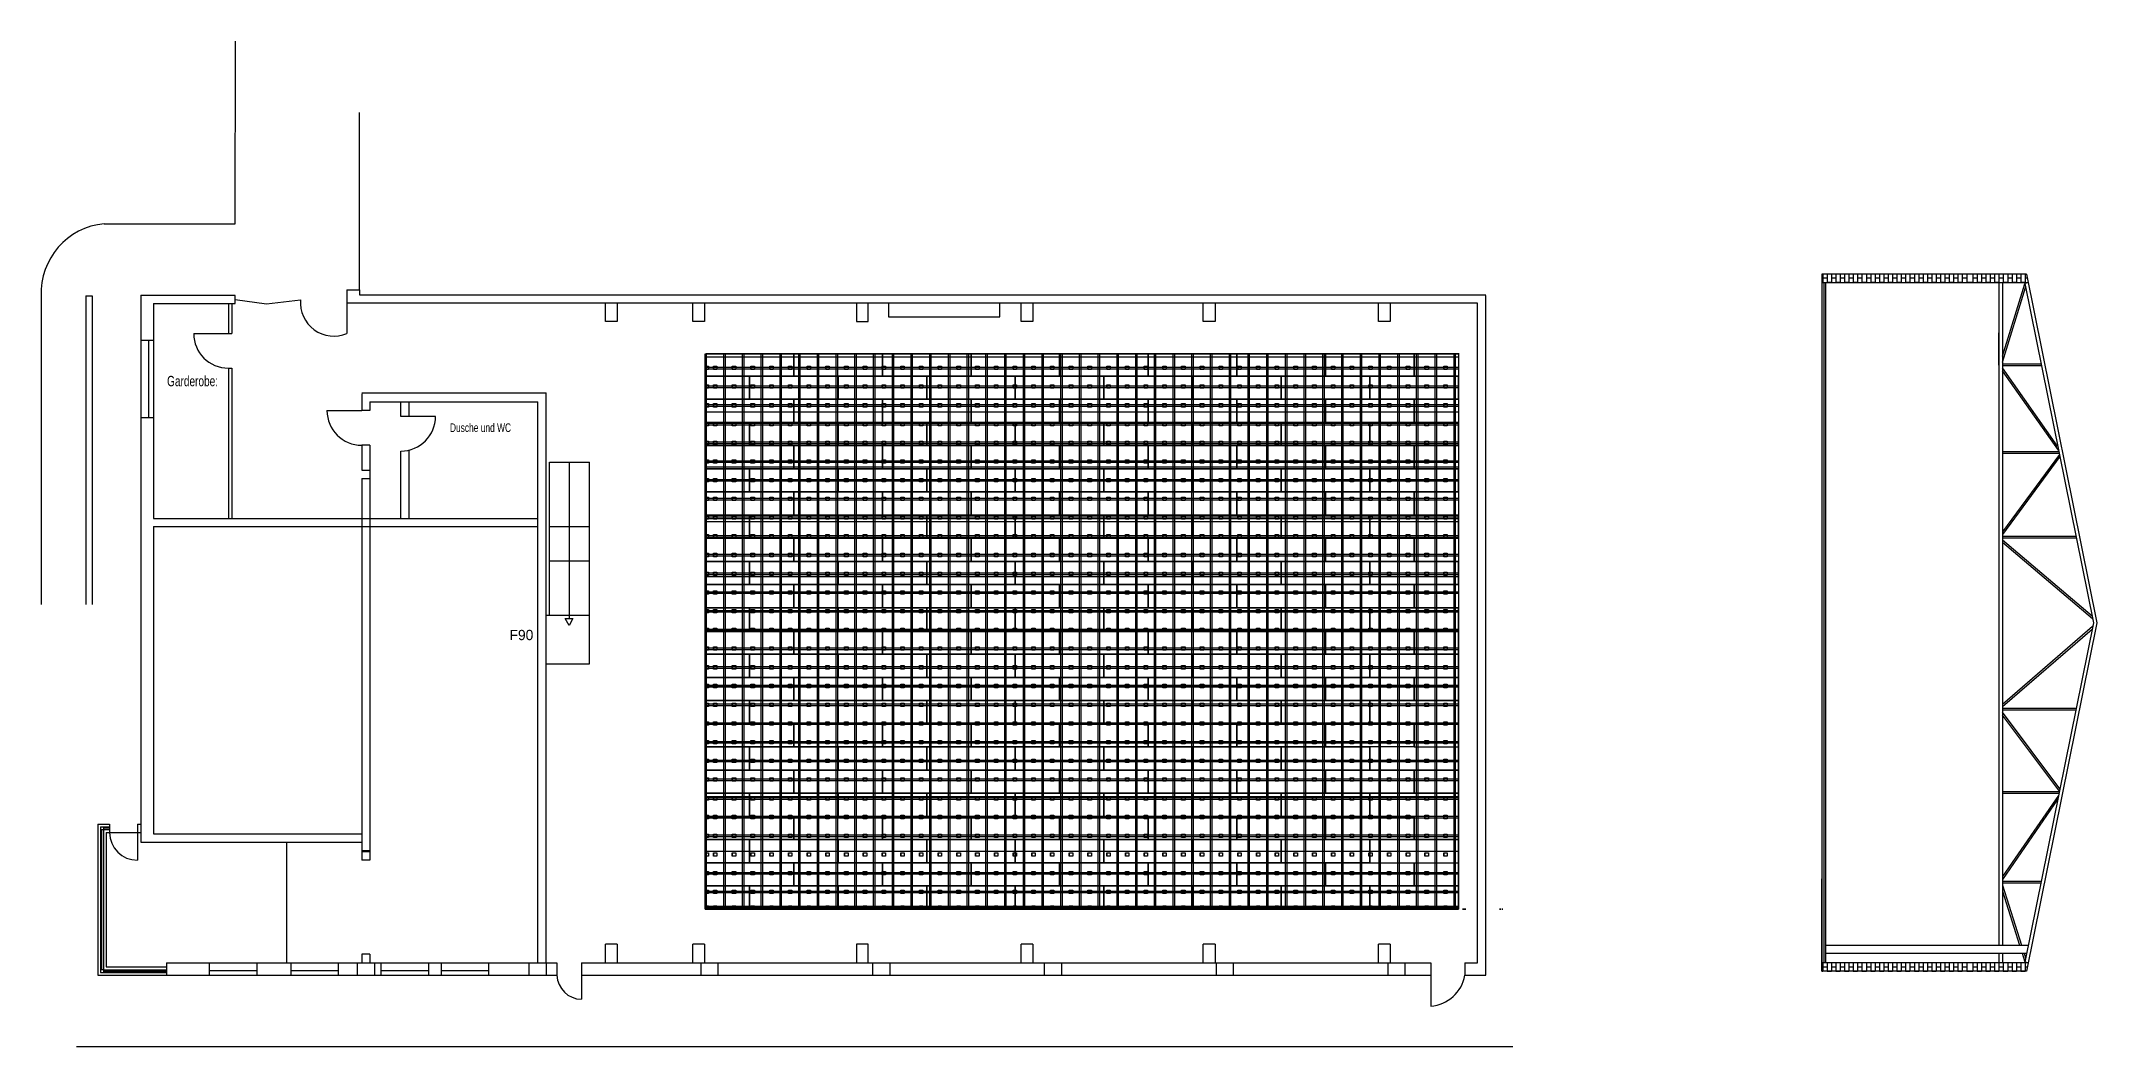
# Model space of a CAD drawing. Header units: millimetres. Extents: x -209 to 59634, y -321 to 28971.
import ezdxf

# ---------------------------------------------------------------- set-up
doc = ezdxf.new("R2010")
doc.units = ezdxf.units.MM
doc.linetypes.add('AUSGEZOGEN', pattern=[0])
for name, color, linetype in [('Bemassung', 90, 'Continuous'), ('Grundriss TFC', 7, 'AUSGEZOGEN'), ('Schnitt TFC', 7, 'AUSGEZOGEN'), ('Schwingboden', 1, 'Continuous'), ('Tanzteppich', 3, 'Continuous'), ('Unterkonstrucktion', 6, 'Continuous'), ('Unterlegblättchen', 7, 'Continuous')]:
    doc.layers.add(name, color=color, linetype=linetype)
doc.styles.add('SIMPLEX7', font='simplex.shx', dxfattribs={"width": 0.7})

msp = doc.modelspace()

# ---------------------------------------------------------------- texts
at = {"layer": 'Bemassung', "insert": (13428, 11825), "char_height": 300, "width": 773.95, "attachment_point": 1}
msp.add_mtext('{\\C0;F90}', dxfattribs=at)
at = {"layer": 'Grundriss TFC', "width": 9932.81, "attachment_point": 1, "style": 'SIMPLEX7'}
for s, insert, char_height in [('{\\fArial|b0|i0|c0|p34;Garderobe:}', (3458, 19220), 300), ('{\\fArial|b0|i0|c0|p34;Dusche und WC }', (11692, 17838), 250)]:
    msp.add_mtext(s, dxfattribs=dict(at, insert=insert, char_height=char_height))

# ---------------------------------------------------------------- blocks, each defined once
blk = doc.blocks.new('KOTE1')
for p, q in [((0, 0), (-0.113, 0.195)), ((-0.113, 0.195), (0.113, 0.195)), ((0.113, 0.195), (0, 0))]:
    blk.add_line(p, q)

# ---------------------------------------------------------------- linework, layer by layer
at = {"layer": 'Grundriss TFC'}
for p, q in [((5443, 23652), (5446, 28971)), ((9061, 21730), (9061, 26891)), ((1628, 23652), (5443, 23652)), ((-207, 21549), (-207, 12565)), ((1096, 21549), (1096, 12565)), ((1096, 21549), (1273, 21549)), ((1273, 21549), (1273, 12565)), ((2693, 21573), (5443, 21576)), ((2693, 21573), (2693, 20266)), ((5443, 21325), (5443, 21566)), ((8693, 21729), (9061, 21730)), ((8693, 21729), (8693, 21706)), ((8693, 21706), (8693, 20456)), ((9061, 21730), (9061, 21581)), ((41843, 21341), (41843, 21566)), ((3058, 21325), (5443, 21325)), ((3058, 21325), (3058, 20266)), ((5243, 21325), (5243, 20456)), ((5343, 21325), (5343, 20456)), ((5443, 21445), (6353, 21316)), ((6353, 21316), (7343, 21438)), ((16223, 20801), (16223, 21341)), ((16563, 21341), (16563, 20801)), ((18763, 20801), (18763, 21341)), ((19103, 21341), (19103, 20801)), ((23523, 21341), (23523, 20801)), ((23863, 20801), (23863, 21341)), ((24456, 21341), (24456, 20941)), ((27701, 20941), (27701, 21341)), ((28323, 20801), (28323, 21341)), ((28663, 21341), (28663, 20801)), ((33623, 20801), (33623, 21341)), ((33963, 21341), (33963, 20801)), ((38723, 20801), (38723, 21341)), ((39063, 21341), (39063, 20801)), ((41603, 2131), (41603, 21341)), ((41843, 1766), (41843, 21341)), ((4233, 20456), (5243, 20456)), ((5243, 20456), (5343, 20456)), ((16563, 20801), (16223, 20801)), ((19103, 20801), (18763, 20801)), ((23523, 20801), (23863, 20801)), ((24456, 20941), (27701, 20941)), ((28663, 20801), (28323, 20801)), ((33963, 20801), (33623, 20801)), ((39063, 20801), (38723, 20801)), ((2693, 20266), (3058, 20266)), ((2693, 20266), (2693, 18006)), ((2918, 20266), (2918, 18006)), ((3058, 20266), (3058, 18006)), ((5243, 19446), (5243, 15071)), ((5243, 19446), (5343, 19446)), ((5343, 19446), (5343, 15071)), ((9123, 18725), (14493, 18725)), ((9123, 18701), (9123, 18211)), ((14493, 2131), (14493, 18725)), ((2693, 18006), (2693, 5641)), ((2693, 18006), (3058, 18006)), ((3058, 18006), (3058, 15071)), ((8113, 18211), (9123, 18211)), ((9363, 18211), (9123, 18211)), ((9363, 18466), (14253, 18466)), ((9363, 18461), (9363, 18211)), ((10263, 18042), (10263, 18466)), ((10503, 18042), (10503, 18466)), ((14253, 2131), (14253, 18466)), ((9123, 17201), (9123, 16471)), ((9363, 17201), (9123, 17201)), ((9363, 17201), (9363, 5146)), ((10263, 15071), (10263, 17032)), ((10503, 15071), (10503, 17061)), ((9123, 16471), (9363, 16471)), ((9123, 16231), (9123, 5636)), ((9123, 16231), (9363, 16231)), ((14593, 16706), (15753, 16706)), ((14593, 12253), (14593, 16706)), ((15173, 12151), (15173, 16706)), ((15753, 10839), (15753, 16706)), ((3058, 15071), (14253, 15071)), ((3058, 14831), (3058, 5881)), ((3058, 14831), (14253, 14831)), ((14593, 14831), (15753, 14831)), ((14593, 13831), (15753, 13831)), ((14494, 12253), (15753, 12253)), ((14493, 10839), (15753, 10839)), ((1443, 6166), (1443, 1766)), ((1443, 6166), (1783, 6166)), ((1523, 6086), (1783, 6086)), ((1523, 6086), (1523, 1846)), ((1523, 6006), (1783, 6006)), ((1563, 1926), (1563, 6006)), ((1603, 6086), (1603, 1926)), ((1783, 6046), (1603, 6046)), ((1783, 6166), (1783, 5926)), ((2593, 6166), (2593, 5926)), ((2593, 6166), (2693, 6166)), ((1683, 5926), (1683, 2006)), ((1683, 5926), (1783, 5926)), ((1783, 5926), (2593, 5926)), ((2593, 5926), (2693, 5926)), ((2593, 5926), (2593, 5116)), ((2693, 5641), (9123, 5641)), ((3058, 5881), (9123, 5881)), ((6943, 2131), (6943, 5641)), ((9123, 5641), (9123, 5391)), ((9363, 5391), (9123, 5391)), ((9123, 5391), (9123, 5116)), ((9363, 5391), (9363, 5116)), ((9363, 5116), (9123, 5116)), ((16563, 2671), (16223, 2671)), ((16223, 2131), (16223, 2671)), ((16563, 2671), (16563, 2131)), ((18763, 2131), (18763, 2671)), ((19103, 2671), (18763, 2671)), ((19103, 2671), (19103, 2131)), ((23523, 2671), (23523, 2131)), ((23863, 2671), (23523, 2671)), ((23863, 2131), (23863, 2671)), ((28323, 2131), (28323, 2671)), ((28663, 2671), (28323, 2671)), ((28663, 2671), (28663, 2131)), ((33623, 2131), (33623, 2671)), ((33963, 2671), (33623, 2671)), ((33963, 2671), (33963, 2131)), ((38723, 2131), (38723, 2671)), ((39063, 2671), (38723, 2671)), ((39063, 2671), (39063, 2131)), ((1603, 1926), (1523, 1926)), ((1523, 1846), (3443, 1846)), ((1603, 1926), (3443, 1926)), ((1603, 1926), (1603, 1846)), ((1603, 1886), (3443, 1886)), ((1683, 2006), (3443, 2006)), ((3443, 2131), (3443, 1766)), ((3443, 2131), (4683, 2131)), ((4683, 2131), (4683, 1766)), ((4683, 2131), (6068, 2131)), ((4683, 1906), (6068, 1906)), ((6068, 2131), (7058, 2131)), ((6068, 2131), (6068, 1766)), ((7058, 2131), (7058, 1766)), ((7058, 2131), (8443, 2131)), ((7058, 1906), (8443, 1906)), ((8443, 2131), (9683, 2131)), ((8443, 2131), (8443, 1766)), ((8993, 2131), (8993, 1766)), ((9123, 2381), (9123, 2131)), ((9363, 2381), (9123, 2381)), ((9363, 2381), (9363, 2131)), ((9493, 2131), (9493, 1766)), ((9683, 2131), (9683, 1766)), ((9683, 2131), (11068, 2131)), ((9683, 1906), (11068, 1906)), ((11068, 2131), (11433, 2131)), ((11068, 2131), (11068, 1766)), ((11433, 2131), (11433, 1766)), ((11433, 2131), (12818, 2131)), ((11433, 1906), (12818, 1906)), ((12818, 2131), (14808, 2131)), ((12818, 2131), (12818, 1766)), ((13993, 2131), (13993, 1766)), ((14493, 2131), (14493, 1766)), ((14808, 2131), (14808, 1766)), ((15518, 2131), (39493, 2131)), ((15518, 2131), (15518, 1766)), ((18993, 2131), (18993, 1766)), ((19493, 2131), (19493, 1766)), ((23993, 2131), (23993, 1766)), ((24493, 2131), (24493, 1766)), ((28993, 2131), (28993, 1766)), ((29493, 2131), (29493, 1766)), ((33993, 2131), (33993, 1766)), ((34493, 2131), (34493, 1766)), ((38993, 2131), (38993, 1766)), ((39493, 2131), (39493, 1766)), ((39493, 2131), (40243, 2131)), ((40243, 2131), (40243, 1766)), ((41233, 2131), (41233, 1766)), ((41233, 2131), (41603, 2131)), ((41603, 2131), (41603, 2131)), ((1443, 1766), (3443, 1766)), ((3443, 1766), (4683, 1766)), ((4683, 1766), (6068, 1766)), ((6068, 1766), (7058, 1766)), ((7058, 1766), (8443, 1766)), ((8443, 1766), (9683, 1766)), ((9683, 1766), (11068, 1766)), ((11068, 1766), (11433, 1766)), ((11433, 1766), (12818, 1766)), ((12818, 1766), (14808, 1766)), ((15518, 1766), (39493, 1766)), ((15518, 1766), (15518, 1066)), ((39493, 1766), (40243, 1766)), ((40243, 1766), (40243, 866)), ((41233, 1766), (41603, 1766)), ((41603, 1766), (41843, 1766)), ((42629, -321), (821, -321))]:
    msp.add_line(p, q, dxfattribs=at)
at = {"layer": 'Grundriss TFC', "color": 0}
for p, q in [((9061, 21581), (41843, 21582)), ((41603, 21341), (8693, 21341)), ((11273, 18042), (10263, 18042)), ((9363, 5356), (9123, 5356))]:
    msp.add_line(p, q, dxfattribs=at)
at = {"layer": 'Grundriss TFC'}
for centre, radius, start, end in [((1819, 21634), 2027, 95.40285, 182.40346), ((8314, 21355), 975, 175.1205, 292.85451), ((5243, 20456), 1010, 180, 270), ((9123, 18211), 1010, 180, 270), ((2593, 5926), 810, 180, 270), ((15527, 1785), 719, 181.4837, 269.329), ((40170, 1941), 1077, 273.87624, 350.67114)]:
    msp.add_arc(centre, radius, start, end, dxfattribs=at)
at = {"layer": 'Grundriss TFC', "color": 0}
msp.add_arc((10263, 18042), 1010, 270, 0, dxfattribs=at)
at = {"layer": 'Schnitt TFC'}
for p, q in [((57583, 22181), (51629, 22181)), ((51629, 22181), (51629, 1881)), ((57583, 22181), (59634, 12031)), ((57634, 21931), (51629, 21931)), ((51689, 21931), (51689, 2131)), ((51734, 21931), (51734, 2131)), ((56884, 21931), (56784, 21931)), ((56884, 21931), (56784, 21931)), ((56784, 21931), (56784, 19561)), ((56884, 21931), (56884, 2646)), ((56884, 19792), (57537, 21905)), ((56884, 19617), (57556, 21793)), ((57634, 21931), (57536, 21912)), ((57634, 21931), (57536, 21912)), ((57536, 21912), (59532, 12031)), ((56784, 19561), (56784, 19511)), ((56784, 19511), (56784, 2646)), ((58027, 19561), (56884, 19561)), ((58027, 19561), (56884, 19561)), ((58027, 19561), (56884, 19561)), ((58037, 19511), (56884, 19511)), ((58037, 19511), (56884, 19511)), ((58027, 19511), (56884, 19511)), ((58492, 17179), (56884, 19455)), ((58516, 17062), (56884, 19371)), ((58527, 17006), (56884, 17006)), ((58527, 17006), (56884, 17006)), ((58537, 16956), (56884, 16956)), ((58537, 16956), (56884, 16956)), ((58541, 16935), (56884, 14682)), ((58555, 16869), (56884, 14597)), ((59027, 14541), (56884, 14541)), ((59027, 14541), (56884, 14541)), ((59037, 14491), (56884, 14491)), ((59037, 14491), (56884, 14491)), ((59493, 12224), (56884, 14435)), ((59509, 12145), (56884, 14370)), ((59532, 12031), (57536, 2151)), ((59634, 12031), (57583, 1881)), ((59509, 11918), (56884, 9653)), ((59493, 11839), (56884, 9587)), ((59037, 9531), (56884, 9531)), ((59027, 9481), (56884, 9481)), ((58555, 7194), (56884, 9425)), ((58541, 7127), (56884, 9341)), ((58537, 7106), (56884, 7106)), ((58527, 7056), (56884, 7056)), ((58516, 7000), (56884, 4637)), ((58492, 6884), (56884, 4552)), ((51629, 1881), (51629, 4570)), ((58010, 4496), (56884, 4496)), ((58000, 4446), (56884, 4446)), ((58000, 4446), (56884, 4446)), ((56884, 4390), (57437, 2646)), ((56884, 4215), (57382, 2646)), ((51734, 2646), (57636, 2646)), ((51734, 2406), (57587, 2406)), ((56784, 2406), (56784, 2131)), ((56884, 2406), (56884, 2131)), ((57458, 2406), (57537, 2158)), ((57513, 2406), (57556, 2270)), ((57634, 2131), (51629, 2131)), ((57583, 1881), (51629, 1881)), ((56884, 2131), (56784, 2131)), ((57634, 2131), (57536, 2151))]:
    msp.add_line(p, q, dxfattribs=at)
at = {"layer": 'Schnitt TFC', "color": 0}
for p, q in [((51653, 22181), (51653, 21931)), ((51780, 22181), (51780, 21931)), ((51907, 22181), (51907, 21931)), ((52034, 22181), (52034, 21931)), ((52161, 22181), (52161, 21931)), ((52288, 22181), (52288, 21931)), ((52415, 22181), (52415, 21931)), ((52542, 22181), (52542, 21931)), ((52669, 22181), (52669, 21931)), ((52796, 22181), (52796, 21931)), ((52923, 22181), (52923, 21931)), ((53050, 22181), (53050, 21931)), ((53177, 22181), (53177, 21931)), ((53304, 22181), (53304, 21931)), ((53431, 22181), (53431, 21931)), ((53558, 22181), (53558, 21931)), ((53685, 22181), (53685, 21931)), ((53812, 22181), (53812, 21931)), ((53939, 22181), (53939, 21931)), ((54066, 22181), (54066, 21931)), ((54193, 22181), (54193, 21931)), ((54320, 22181), (54320, 21931)), ((54447, 22181), (54447, 21931)), ((54574, 22181), (54574, 21931)), ((54701, 22181), (54701, 21931)), ((54828, 22181), (54828, 21931)), ((54955, 22181), (54955, 21931)), ((55082, 22181), (55082, 21931)), ((55209, 22181), (55209, 21931)), ((55336, 22181), (55336, 21931)), ((55463, 22181), (55463, 21931)), ((55590, 22181), (55590, 21931)), ((55717, 22181), (55717, 21931)), ((55844, 22181), (55844, 21931)), ((56021, 22181), (56021, 21931)), ((56148, 22181), (56148, 21931)), ((56275, 22181), (56275, 21931)), ((56402, 22181), (56402, 21931)), ((56529, 22181), (56529, 21931)), ((56656, 22181), (56656, 21931)), ((56783, 22181), (56783, 21931)), ((56910, 22181), (56910, 21931)), ((57037, 22181), (57037, 21931)), ((57164, 22181), (57164, 21931)), ((57291, 22181), (57291, 21931)), ((57418, 22181), (57418, 21931)), ((57545, 22181), (57545, 21931)), ((51629, 21951), (51653, 21951)), ((51653, 22078), (51780, 22078)), ((51780, 21951), (51907, 21951)), ((51907, 22078), (52034, 22078)), ((52034, 21951), (52161, 21951)), ((52161, 22078), (52288, 22078)), ((52288, 21951), (52415, 21951)), ((52415, 22078), (52542, 22078)), ((52542, 21951), (52669, 21951)), ((52669, 22078), (52796, 22078)), ((52796, 21951), (52923, 21951)), ((52923, 22078), (53050, 22078)), ((53050, 21951), (53177, 21951)), ((53177, 22078), (53304, 22078)), ((53304, 21951), (53431, 21951)), ((53431, 22078), (53558, 22078)), ((53558, 21951), (53685, 21951)), ((53685, 22078), (53812, 22078)), ((53812, 21951), (53939, 21951)), ((53939, 22078), (54066, 22078)), ((54066, 21951), (54193, 21951)), ((54193, 22078), (54320, 22078)), ((54320, 21951), (54447, 21951)), ((54447, 22078), (54574, 22078)), ((54574, 21951), (54701, 21951)), ((54701, 22078), (54828, 22078)), ((54828, 21951), (54955, 21951)), ((54955, 22078), (55082, 22078)), ((55082, 21951), (55209, 21951)), ((55209, 22078), (55336, 22078)), ((55336, 21951), (55463, 21951)), ((55463, 22078), (55590, 22078)), ((55590, 21951), (55717, 21951)), ((55717, 22078), (55844, 22078)), ((55844, 21951), (56021, 21951)), ((56021, 22078), (56148, 22078)), ((56148, 21951), (56275, 21951)), ((56275, 22078), (56402, 22078)), ((56402, 21951), (56529, 21951)), ((56529, 22078), (56656, 22078)), ((56656, 21951), (56783, 21951)), ((56783, 22078), (56910, 22078)), ((56910, 21951), (57037, 21951)), ((57037, 22078), (57164, 22078)), ((57164, 21951), (57291, 21951)), ((57291, 22078), (57418, 22078)), ((57418, 21951), (57545, 21951)), ((57545, 22078), (57604, 22078)), ((51629, 1885), (51653, 1885)), ((51653, 2131), (51653, 1881)), ((51653, 2012), (51780, 2012)), ((51780, 2131), (51780, 1881)), ((51780, 1885), (51907, 1885)), ((51907, 2131), (51907, 1881)), ((51907, 2012), (52034, 2012)), ((52034, 2131), (52034, 1881)), ((52034, 1885), (52161, 1885)), ((52161, 2131), (52161, 1881)), ((52161, 2012), (52288, 2012)), ((52288, 2131), (52288, 1881)), ((52288, 1885), (52415, 1885)), ((52415, 2131), (52415, 1881)), ((52415, 2012), (52542, 2012)), ((52542, 2131), (52542, 1881)), ((52542, 1885), (52669, 1885)), ((52669, 2131), (52669, 1881)), ((52669, 2012), (52796, 2012)), ((52796, 2131), (52796, 1881)), ((52796, 1885), (52923, 1885)), ((52923, 2131), (52923, 1881)), ((52923, 2012), (53050, 2012)), ((53050, 2131), (53050, 1881)), ((53050, 1885), (53177, 1885)), ((53177, 2131), (53177, 1881)), ((53177, 2012), (53304, 2012)), ((53304, 2131), (53304, 1881)), ((53304, 1885), (53431, 1885)), ((53431, 2131), (53431, 1881)), ((53431, 2012), (53558, 2012)), ((53558, 2131), (53558, 1881)), ((53558, 1885), (53685, 1885)), ((53685, 2131), (53685, 1881)), ((53685, 2012), (53812, 2012)), ((53812, 2131), (53812, 1881)), ((53812, 1885), (53939, 1885)), ((53939, 2131), (53939, 1881)), ((53939, 2012), (54066, 2012)), ((54066, 2131), (54066, 1881)), ((54066, 1885), (54193, 1885)), ((54193, 2131), (54193, 1881)), ((54193, 2012), (54320, 2012)), ((54320, 2131), (54320, 1881)), ((54320, 1885), (54447, 1885)), ((54447, 2131), (54447, 1881)), ((54447, 2012), (54574, 2012)), ((54574, 2131), (54574, 1881)), ((54574, 1885), (54701, 1885)), ((54701, 2131), (54701, 1881)), ((54701, 2012), (54828, 2012)), ((54828, 2131), (54828, 1881)), ((54828, 1885), (54955, 1885)), ((54955, 2131), (54955, 1881)), ((54955, 2012), (55082, 2012)), ((55082, 2131), (55082, 1881)), ((55082, 1885), (55209, 1885)), ((55209, 2131), (55209, 1881)), ((55209, 2012), (55336, 2012)), ((55336, 2131), (55336, 1881)), ((55336, 1885), (55463, 1885)), ((55463, 2131), (55463, 1881)), ((55463, 2012), (55590, 2012)), ((55590, 2131), (55590, 1881)), ((55590, 1885), (55717, 1885)), ((55717, 2131), (55717, 1881)), ((55717, 2012), (55844, 2012)), ((55844, 2131), (55844, 1881)), ((55844, 1885), (56021, 1885)), ((56021, 2131), (56021, 1881)), ((56021, 2012), (56148, 2012)), ((56148, 2131), (56148, 1881)), ((56148, 1885), (56275, 1885)), ((56275, 2131), (56275, 1881)), ((56275, 2012), (56402, 2012)), ((56402, 2131), (56402, 1881)), ((56402, 1885), (56529, 1885)), ((56529, 2131), (56529, 1881)), ((56529, 2012), (56656, 2012)), ((56656, 2131), (56656, 1881)), ((56656, 1885), (56783, 1885)), ((56783, 2131), (56783, 1881)), ((56783, 2012), (56910, 2012)), ((56910, 2131), (56910, 1881)), ((56910, 1885), (57037, 1885)), ((57037, 2131), (57037, 1881)), ((57037, 2012), (57164, 2012)), ((57164, 2131), (57164, 1881)), ((57164, 1885), (57291, 1885)), ((57291, 2131), (57291, 1881)), ((57291, 2012), (57418, 2012)), ((57418, 2131), (57418, 1881)), ((57418, 1885), (57545, 1885)), ((57545, 2131), (57545, 1881)), ((57545, 2012), (57610, 2012))]:
    msp.add_line(p, q, dxfattribs=at)
at = {"layer": 'Schnitt TFC', "ltscale": 500}
msp.add_line((56784, 19536), (56784, 20479), dxfattribs=at)
at = {"layer": 'Schwingboden'}
for p, q in [((19120, 19861), (21700, 19861)), ((19120, 19216), (19120, 19861)), ((19120, 19861), (19120, 19836)), ((20439, 19861), (19149, 19861)), ((22990, 19861), (20410, 19861)), ((21700, 19861), (21700, 19216)), ((21700, 19861), (24280, 19861)), ((21700, 19216), (21700, 19861)), ((25570, 19861), (22990, 19861)), ((24280, 19861), (24280, 19216)), ((24280, 19861), (26860, 19861)), ((24280, 19216), (24280, 19861)), ((28150, 19861), (25570, 19861)), ((26860, 19861), (26860, 19216)), ((26860, 19861), (29440, 19861)), ((26860, 19216), (26860, 19861)), ((30730, 19861), (28150, 19861)), ((29440, 19861), (29440, 19216)), ((29440, 19861), (32020, 19861)), ((29440, 19216), (29440, 19861)), ((33310, 19861), (30730, 19861)), ((32020, 19861), (32020, 19216)), ((32020, 19861), (34600, 19861)), ((32020, 19216), (32020, 19861)), ((35890, 19861), (33310, 19861)), ((34600, 19861), (34600, 19216)), ((34600, 19861), (37180, 19861)), ((34600, 19216), (34600, 19861)), ((38470, 19861), (35890, 19861)), ((37180, 19861), (37180, 19216)), ((37180, 19861), (39760, 19861)), ((37180, 19216), (37180, 19861)), ((41050, 19861), (38470, 19861)), ((39760, 19861), (39760, 19216)), ((39760, 19861), (41050, 19861)), ((39760, 19216), (39760, 19861)), ((41050, 19861), (41045, 3691)), ((41070, 19861), (41050, 19861)), ((19120, 19216), (20410, 19216)), ((19120, 18541), (19120, 19216)), ((21700, 19216), (19120, 19216)), ((20410, 19216), (20410, 18541)), ((20410, 19216), (22990, 19216)), ((20410, 18541), (20410, 19216)), ((24280, 19216), (21700, 19216)), ((22990, 19216), (22990, 18541)), ((22990, 19216), (25570, 19216)), ((22990, 18541), (22990, 19216)), ((26860, 19216), (24280, 19216)), ((25570, 19216), (25570, 18541)), ((25570, 19216), (28150, 19216)), ((25570, 18541), (25570, 19216)), ((29440, 19216), (26860, 19216)), ((28150, 19216), (28150, 18541)), ((28150, 19216), (30730, 19216)), ((28150, 18541), (28150, 19216)), ((32020, 19216), (29440, 19216)), ((30730, 19216), (30730, 18541)), ((30730, 19216), (33310, 19216)), ((30730, 18541), (30730, 19216)), ((34600, 19216), (32020, 19216)), ((33310, 19216), (33310, 18541)), ((33310, 19216), (35890, 19216)), ((33310, 18541), (33310, 19216)), ((37180, 19216), (34600, 19216)), ((35890, 19216), (35890, 18541)), ((35890, 19216), (38470, 19216)), ((35890, 18541), (35890, 19216)), ((39760, 19216), (37180, 19216)), ((38470, 19216), (38470, 18541)), ((38470, 19216), (41050, 19216)), ((38470, 18541), (38470, 19216)), ((41050, 19216), (39760, 19216)), ((41050, 19216), (41050, 18541)), ((41050, 18541), (41050, 19216)), ((19120, 18541), (21700, 18541)), ((19120, 17866), (19120, 18541)), ((20410, 18541), (19120, 18541)), ((22990, 18541), (20410, 18541)), ((21700, 18541), (21700, 17866)), ((21700, 18541), (24280, 18541)), ((21700, 17866), (21700, 18541)), ((25570, 18541), (22990, 18541)), ((24280, 18541), (24280, 17866)), ((24280, 18541), (26860, 18541)), ((24280, 17866), (24280, 18541)), ((28150, 18541), (25570, 18541)), ((26860, 18541), (26860, 17866)), ((26860, 18541), (29440, 18541)), ((26860, 17866), (26860, 18541)), ((30730, 18541), (28150, 18541)), ((29440, 18541), (29440, 17866)), ((29440, 18541), (32020, 18541)), ((29440, 17866), (29440, 18541)), ((33310, 18541), (30730, 18541)), ((32020, 18541), (32020, 17866)), ((32020, 18541), (34600, 18541)), ((32020, 17866), (32020, 18541)), ((35890, 18541), (33310, 18541)), ((34600, 18541), (34600, 17866)), ((34600, 18541), (37180, 18541)), ((34600, 17866), (34600, 18541)), ((38470, 18541), (35890, 18541)), ((37180, 18541), (37180, 17866)), ((37180, 18541), (39760, 18541)), ((37180, 17866), (37180, 18541)), ((41050, 18541), (38470, 18541)), ((39760, 18541), (39760, 17866)), ((39760, 18541), (41050, 18541)), ((39760, 17866), (39760, 18541)), ((19120, 17866), (20410, 17866)), ((19120, 17191), (19120, 17866)), ((21700, 17866), (19120, 17866)), ((20410, 17866), (20410, 17191)), ((20410, 17866), (22990, 17866)), ((20410, 17191), (20410, 17866)), ((24280, 17866), (21700, 17866)), ((22990, 17866), (22990, 17191)), ((22990, 17866), (25570, 17866)), ((22990, 17191), (22990, 17866)), ((26860, 17866), (24280, 17866)), ((25570, 17866), (25570, 17191)), ((25570, 17866), (28150, 17866)), ((25570, 17191), (25570, 17866)), ((29440, 17866), (26860, 17866)), ((28150, 17866), (28150, 17191)), ((28150, 17866), (30730, 17866)), ((28150, 17191), (28150, 17866)), ((32020, 17866), (29440, 17866)), ((30730, 17866), (30730, 17191)), ((30730, 17866), (33310, 17866)), ((30730, 17191), (30730, 17866)), ((34600, 17866), (32020, 17866)), ((33310, 17866), (33310, 17191)), ((33310, 17866), (35890, 17866)), ((33310, 17191), (33310, 17866)), ((37180, 17866), (34600, 17866)), ((35890, 17866), (35890, 17191)), ((35890, 17866), (38470, 17866)), ((35890, 17191), (35890, 17866)), ((39760, 17866), (37180, 17866)), ((38470, 17866), (38470, 17191)), ((38470, 17866), (41050, 17866)), ((38470, 17191), (38470, 17866)), ((41050, 17866), (39760, 17866)), ((41050, 17866), (41050, 17191)), ((41050, 17191), (41050, 17866)), ((19120, 17191), (21700, 17191)), ((19120, 16516), (19120, 17191)), ((20410, 17191), (19120, 17191)), ((22990, 17191), (20410, 17191)), ((21700, 17191), (21700, 16516)), ((21700, 17191), (24280, 17191)), ((21700, 16516), (21700, 17191)), ((25570, 17191), (22990, 17191)), ((24280, 17191), (24280, 16516)), ((24280, 17191), (26860, 17191)), ((24280, 16516), (24280, 17191)), ((28150, 17191), (25570, 17191)), ((26860, 17191), (26860, 16516)), ((26860, 17191), (29440, 17191)), ((26860, 16516), (26860, 17191)), ((30730, 17191), (28150, 17191)), ((29440, 17191), (29440, 16516)), ((29440, 17191), (32020, 17191)), ((29440, 16516), (29440, 17191)), ((33310, 17191), (30730, 17191)), ((32020, 17191), (32020, 16516)), ((32020, 17191), (34600, 17191)), ((32020, 16516), (32020, 17191)), ((35890, 17191), (33310, 17191)), ((34600, 17191), (34600, 16516)), ((34600, 17191), (37180, 17191)), ((34600, 16516), (34600, 17191)), ((38470, 17191), (35890, 17191)), ((37180, 17191), (37180, 16516)), ((37180, 17191), (39760, 17191)), ((37180, 16516), (37180, 17191)), ((41050, 17191), (38470, 17191)), ((39760, 17191), (39760, 16516)), ((39760, 17191), (41050, 17191)), ((39760, 16516), (39760, 17191)), ((19120, 16516), (20410, 16516)), ((19120, 15841), (19120, 16516)), ((21700, 16516), (19120, 16516)), ((20410, 16516), (20410, 15841)), ((20410, 16516), (22990, 16516)), ((20410, 15841), (20410, 16516)), ((24280, 16516), (21700, 16516)), ((22990, 16516), (22990, 15841)), ((22990, 16516), (25570, 16516)), ((22990, 15841), (22990, 16516)), ((26860, 16516), (24280, 16516)), ((25570, 16516), (25570, 15841)), ((25570, 16516), (28150, 16516)), ((25570, 15841), (25570, 16516)), ((29440, 16516), (26860, 16516)), ((28150, 16516), (28150, 15841)), ((28150, 16516), (30730, 16516)), ((28150, 15841), (28150, 16516)), ((32020, 16516), (29440, 16516)), ((30730, 16516), (30730, 15841)), ((30730, 16516), (33310, 16516)), ((30730, 15841), (30730, 16516)), ((34600, 16516), (32020, 16516)), ((33310, 16516), (33310, 15841)), ((33310, 16516), (35890, 16516)), ((33310, 15841), (33310, 16516)), ((37180, 16516), (34600, 16516)), ((35890, 16516), (35890, 15841)), ((35890, 16516), (38470, 16516)), ((35890, 15841), (35890, 16516)), ((39760, 16516), (37180, 16516)), ((38470, 16516), (38470, 15841)), ((38470, 16516), (41050, 16516)), ((38470, 15841), (38470, 16516)), ((41050, 16516), (39760, 16516)), ((41050, 16516), (41050, 15841)), ((41050, 15841), (41050, 16516)), ((19120, 15841), (21700, 15841)), ((19120, 15166), (19120, 15841)), ((20410, 15841), (19120, 15841)), ((22990, 15841), (20410, 15841)), ((21700, 15841), (21700, 15166)), ((21700, 15841), (24280, 15841)), ((21700, 15166), (21700, 15841)), ((25570, 15841), (22990, 15841)), ((24280, 15841), (24280, 15166)), ((24280, 15841), (26860, 15841)), ((24280, 15166), (24280, 15841)), ((28150, 15841), (25570, 15841)), ((26860, 15841), (26860, 15166)), ((26860, 15841), (29440, 15841)), ((26860, 15166), (26860, 15841)), ((30730, 15841), (28150, 15841)), ((29440, 15841), (29440, 15166)), ((29440, 15841), (32020, 15841)), ((29440, 15166), (29440, 15841)), ((33310, 15841), (30730, 15841)), ((32020, 15841), (32020, 15166)), ((32020, 15841), (34600, 15841)), ((32020, 15166), (32020, 15841)), ((35890, 15841), (33310, 15841)), ((34600, 15841), (34600, 15166)), ((34600, 15841), (37180, 15841)), ((34600, 15166), (34600, 15841)), ((38470, 15841), (35890, 15841)), ((37180, 15841), (37180, 15166)), ((37180, 15841), (39760, 15841)), ((37180, 15166), (37180, 15841)), ((41050, 15841), (38470, 15841)), ((39760, 15841), (39760, 15166)), ((39760, 15841), (41050, 15841)), ((39760, 15166), (39760, 15841)), ((19120, 15166), (20410, 15166)), ((19120, 14491), (19120, 15166)), ((21700, 15166), (19120, 15166)), ((20410, 15166), (20410, 14491)), ((20410, 15166), (22990, 15166)), ((20410, 14491), (20410, 15166)), ((24280, 15166), (21700, 15166)), ((22990, 15166), (22990, 14491)), ((22990, 15166), (25570, 15166)), ((22990, 14491), (22990, 15166)), ((26860, 15166), (24280, 15166)), ((25570, 15166), (25570, 14491)), ((25570, 15166), (28150, 15166)), ((25570, 14491), (25570, 15166)), ((29440, 15166), (26860, 15166)), ((28150, 15166), (28150, 14491)), ((28150, 15166), (30730, 15166)), ((28150, 14491), (28150, 15166)), ((32020, 15166), (29440, 15166)), ((30730, 15166), (30730, 14491)), ((30730, 15166), (33310, 15166)), ((30730, 14491), (30730, 15166)), ((34600, 15166), (32020, 15166)), ((33310, 15166), (33310, 14491)), ((33310, 15166), (35890, 15166)), ((33310, 14491), (33310, 15166)), ((37180, 15166), (34600, 15166)), ((35890, 15166), (35890, 14491)), ((35890, 15166), (38470, 15166)), ((35890, 14491), (35890, 15166)), ((39760, 15166), (37180, 15166)), ((38470, 15166), (38470, 14491)), ((38470, 15166), (41050, 15166)), ((38470, 14491), (38470, 15166)), ((41050, 15166), (39760, 15166)), ((41050, 15166), (41050, 14491)), ((41050, 14491), (41050, 15166)), ((19120, 14491), (21700, 14491)), ((19120, 13816), (19120, 14491)), ((20410, 14491), (19120, 14491)), ((22990, 14491), (20410, 14491)), ((21700, 14491), (21700, 13816)), ((21700, 14491), (24280, 14491)), ((21700, 13816), (21700, 14491)), ((25570, 14491), (22990, 14491)), ((24280, 14491), (24280, 13816)), ((24280, 14491), (26860, 14491)), ((24280, 13816), (24280, 14491)), ((28150, 14491), (25570, 14491)), ((26860, 14491), (26860, 13816)), ((26860, 14491), (29440, 14491)), ((26860, 13816), (26860, 14491)), ((30730, 14491), (28150, 14491)), ((29440, 14491), (29440, 13816)), ((29440, 14491), (32020, 14491)), ((29440, 13816), (29440, 14491)), ((33310, 14491), (30730, 14491)), ((32020, 14491), (32020, 13816)), ((32020, 14491), (34600, 14491)), ((32020, 13816), (32020, 14491)), ((35890, 14491), (33310, 14491)), ((34600, 14491), (34600, 13816)), ((34600, 14491), (37180, 14491)), ((34600, 13816), (34600, 14491)), ((38470, 14491), (35890, 14491)), ((37180, 14491), (37180, 13816)), ((37180, 14491), (39760, 14491)), ((37180, 13816), (37180, 14491)), ((41050, 14491), (38470, 14491)), ((39760, 14491), (39760, 13816)), ((39760, 14491), (41050, 14491)), ((39760, 13816), (39760, 14491)), ((19120, 13816), (20410, 13816)), ((19120, 13141), (19120, 13816)), ((21700, 13816), (19120, 13816)), ((20410, 13816), (20410, 13141)), ((20410, 13816), (22990, 13816)), ((20410, 13141), (20410, 13816)), ((24280, 13816), (21700, 13816)), ((22990, 13816), (22990, 13141)), ((22990, 13816), (25570, 13816)), ((22990, 13141), (22990, 13816)), ((26860, 13816), (24280, 13816)), ((25570, 13816), (25570, 13141)), ((25570, 13816), (28150, 13816)), ((25570, 13141), (25570, 13816)), ((29440, 13816), (26860, 13816)), ((28150, 13816), (28150, 13141)), ((28150, 13816), (30730, 13816)), ((28150, 13141), (28150, 13816)), ((32020, 13816), (29440, 13816)), ((30730, 13816), (30730, 13141)), ((30730, 13816), (33310, 13816)), ((30730, 13141), (30730, 13816)), ((34600, 13816), (32020, 13816)), ((33310, 13816), (33310, 13141)), ((33310, 13816), (35890, 13816)), ((33310, 13141), (33310, 13816)), ((37180, 13816), (34600, 13816)), ((35890, 13816), (35890, 13141)), ((35890, 13816), (38470, 13816)), ((35890, 13141), (35890, 13816)), ((39760, 13816), (37180, 13816)), ((38470, 13816), (38470, 13141)), ((38470, 13816), (41050, 13816)), ((38470, 13141), (38470, 13816)), ((41050, 13816), (39760, 13816)), ((41050, 13816), (41050, 13141)), ((41050, 13141), (41050, 13816)), ((19120, 13141), (21700, 13141)), ((19120, 12466), (19120, 13141)), ((20410, 13141), (19120, 13141)), ((22990, 13141), (20410, 13141)), ((21700, 13141), (21700, 12466)), ((21700, 13141), (24280, 13141)), ((21700, 12466), (21700, 13141)), ((25570, 13141), (22990, 13141)), ((24280, 13141), (24280, 12466)), ((24280, 13141), (26860, 13141)), ((24280, 12466), (24280, 13141)), ((28150, 13141), (25570, 13141)), ((26860, 13141), (26860, 12466)), ((26860, 13141), (29440, 13141)), ((26860, 12466), (26860, 13141)), ((30730, 13141), (28150, 13141)), ((29440, 13141), (29440, 12466)), ((29440, 13141), (32020, 13141)), ((29440, 12466), (29440, 13141)), ((33310, 13141), (30730, 13141)), ((32020, 13141), (32020, 12466)), ((32020, 13141), (34600, 13141)), ((32020, 12466), (32020, 13141)), ((35890, 13141), (33310, 13141)), ((34600, 13141), (34600, 12466)), ((34600, 13141), (37180, 13141)), ((34600, 12466), (34600, 13141)), ((38470, 13141), (35890, 13141)), ((37180, 13141), (37180, 12466)), ((37180, 13141), (39760, 13141)), ((37180, 12466), (37180, 13141)), ((41050, 13141), (38470, 13141)), ((39760, 13141), (39760, 12466)), ((39760, 13141), (41050, 13141)), ((39760, 12466), (39760, 13141)), ((21700, 12466), (19120, 12466)), ((19120, 12466), (20410, 12466)), ((19120, 11791), (19120, 12466)), ((20410, 12466), (20410, 11791)), ((20410, 12466), (22990, 12466)), ((20410, 11791), (20410, 12466)), ((24280, 12466), (21700, 12466)), ((22990, 12466), (22990, 11791)), ((22990, 12466), (25570, 12466)), ((22990, 11791), (22990, 12466)), ((26860, 12466), (24280, 12466)), ((25570, 12466), (25570, 11791)), ((25570, 12466), (28150, 12466)), ((25570, 11791), (25570, 12466)), ((29440, 12466), (26860, 12466)), ((28150, 12466), (28150, 11791)), ((28150, 12466), (30730, 12466)), ((28150, 11791), (28150, 12466)), ((32020, 12466), (29440, 12466)), ((30730, 12466), (30730, 11791)), ((30730, 12466), (33310, 12466)), ((30730, 11791), (30730, 12466)), ((34600, 12466), (32020, 12466)), ((33310, 12466), (33310, 11791)), ((33310, 12466), (35890, 12466)), ((33310, 11791), (33310, 12466)), ((37180, 12466), (34600, 12466)), ((35890, 12466), (35890, 11791)), ((35890, 12466), (38470, 12466)), ((35890, 11791), (35890, 12466)), ((39760, 12466), (37180, 12466)), ((38470, 12466), (38470, 11791)), ((38470, 12466), (41050, 12466)), ((38470, 11791), (38470, 12466)), ((41050, 12466), (39760, 12466)), ((41050, 12466), (41050, 11791)), ((41050, 11791), (41050, 12466)), ((19120, 11791), (21700, 11791)), ((19120, 11116), (19120, 11791)), ((20410, 11791), (19120, 11791)), ((22990, 11791), (20410, 11791)), ((21700, 11791), (21700, 11116)), ((21700, 11791), (24280, 11791)), ((21700, 11116), (21700, 11791)), ((25570, 11791), (22990, 11791)), ((24280, 11791), (24280, 11116)), ((24280, 11791), (26860, 11791)), ((24280, 11116), (24280, 11791)), ((28150, 11791), (25570, 11791)), ((26860, 11791), (26860, 11116)), ((26860, 11791), (29440, 11791)), ((26860, 11116), (26860, 11791)), ((30730, 11791), (28150, 11791)), ((29440, 11791), (29440, 11116)), ((29440, 11791), (32020, 11791)), ((29440, 11116), (29440, 11791)), ((33310, 11791), (30730, 11791)), ((32020, 11791), (32020, 11116)), ((32020, 11791), (34600, 11791)), ((32020, 11116), (32020, 11791)), ((35890, 11791), (33310, 11791)), ((34600, 11791), (34600, 11116)), ((34600, 11791), (37180, 11791)), ((34600, 11116), (34600, 11791)), ((38470, 11791), (35890, 11791)), ((37180, 11791), (37180, 11116)), ((37180, 11791), (39760, 11791)), ((37180, 11116), (37180, 11791)), ((41050, 11791), (38470, 11791)), ((39760, 11791), (39760, 11116)), ((39760, 11791), (41050, 11791)), ((39760, 11116), (39760, 11791)), ((19120, 11116), (20410, 11116)), ((19120, 10441), (19120, 11116)), ((21700, 11116), (19120, 11116)), ((20410, 11116), (20410, 10441)), ((20410, 11116), (22990, 11116)), ((20410, 10441), (20410, 11116)), ((24280, 11116), (21700, 11116)), ((22990, 11116), (22990, 10441)), ((22990, 11116), (25570, 11116)), ((22990, 10441), (22990, 11116)), ((26860, 11116), (24280, 11116)), ((25570, 11116), (25570, 10441)), ((25570, 11116), (28150, 11116)), ((25570, 10441), (25570, 11116)), ((29440, 11116), (26860, 11116)), ((28150, 11116), (28150, 10441)), ((28150, 11116), (30730, 11116)), ((28150, 10441), (28150, 11116)), ((32020, 11116), (29440, 11116)), ((30730, 11116), (30730, 10441)), ((30730, 11116), (33310, 11116)), ((30730, 10441), (30730, 11116)), ((34600, 11116), (32020, 11116)), ((33310, 11116), (33310, 10441)), ((33310, 11116), (35890, 11116)), ((33310, 10441), (33310, 11116)), ((37180, 11116), (34600, 11116)), ((35890, 11116), (35890, 10441)), ((35890, 11116), (38470, 11116)), ((35890, 10441), (35890, 11116)), ((39760, 11116), (37180, 11116)), ((38470, 11116), (38470, 10441)), ((38470, 11116), (41050, 11116)), ((38470, 10441), (38470, 11116)), ((41050, 11116), (39760, 11116)), ((41050, 11116), (41050, 10441)), ((41050, 10441), (41050, 11116)), ((19120, 10441), (21700, 10441)), ((19120, 9766), (19120, 10441)), ((20410, 10441), (19120, 10441)), ((22990, 10441), (20410, 10441)), ((21700, 10441), (21700, 9766)), ((21700, 10441), (24280, 10441)), ((21700, 9766), (21700, 10441)), ((25570, 10441), (22990, 10441)), ((24280, 10441), (24280, 9766)), ((24280, 10441), (26860, 10441)), ((24280, 9766), (24280, 10441)), ((28150, 10441), (25570, 10441)), ((26860, 10441), (26860, 9766)), ((26860, 10441), (29440, 10441)), ((26860, 9766), (26860, 10441)), ((30730, 10441), (28150, 10441)), ((29440, 10441), (29440, 9766)), ((29440, 10441), (32020, 10441)), ((29440, 9766), (29440, 10441)), ((33310, 10441), (30730, 10441)), ((32020, 10441), (32020, 9766)), ((32020, 10441), (34600, 10441)), ((32020, 9766), (32020, 10441)), ((35890, 10441), (33310, 10441)), ((34600, 10441), (34600, 9766)), ((34600, 10441), (37180, 10441)), ((34600, 9766), (34600, 10441)), ((38470, 10441), (35890, 10441)), ((37180, 10441), (37180, 9766)), ((37180, 10441), (39760, 10441)), ((37180, 9766), (37180, 10441)), ((41050, 10441), (38470, 10441)), ((39760, 10441), (39760, 9766)), ((39760, 10441), (41050, 10441)), ((39760, 9766), (39760, 10441)), ((19120, 9766), (20410, 9766)), ((19120, 9091), (19120, 9766)), ((21700, 9766), (19120, 9766)), ((20410, 9766), (20410, 9091)), ((20410, 9766), (22990, 9766)), ((20410, 9091), (20410, 9766)), ((24280, 9766), (21700, 9766)), ((22990, 9766), (22990, 9091)), ((22990, 9766), (25570, 9766)), ((22990, 9091), (22990, 9766)), ((26860, 9766), (24280, 9766)), ((25570, 9766), (25570, 9091)), ((25570, 9766), (28150, 9766)), ((25570, 9091), (25570, 9766)), ((29440, 9766), (26860, 9766)), ((28150, 9766), (28150, 9091)), ((28150, 9766), (30730, 9766)), ((28150, 9091), (28150, 9766)), ((32020, 9766), (29440, 9766)), ((30730, 9766), (30730, 9091)), ((30730, 9766), (33310, 9766)), ((30730, 9091), (30730, 9766)), ((34600, 9766), (32020, 9766)), ((33310, 9766), (33310, 9091)), ((33310, 9766), (35890, 9766)), ((33310, 9091), (33310, 9766)), ((37180, 9766), (34600, 9766)), ((35890, 9766), (35890, 9091)), ((35890, 9766), (38470, 9766)), ((35890, 9091), (35890, 9766)), ((39760, 9766), (37180, 9766)), ((38470, 9766), (38470, 9091)), ((38470, 9766), (41050, 9766)), ((38470, 9091), (38470, 9766)), ((41050, 9766), (39760, 9766)), ((19120, 9091), (21700, 9091)), ((19120, 8416), (19120, 9091)), ((20410, 9091), (19120, 9091)), ((22990, 9091), (20410, 9091)), ((21700, 9091), (21700, 8416)), ((21700, 9091), (24280, 9091)), ((21700, 8416), (21700, 9091)), ((25570, 9091), (22990, 9091)), ((24280, 9091), (24280, 8416)), ((24280, 9091), (26860, 9091)), ((24280, 8416), (24280, 9091)), ((28150, 9091), (25570, 9091)), ((26860, 9091), (26860, 8416)), ((26860, 9091), (29440, 9091)), ((26860, 8416), (26860, 9091)), ((30730, 9091), (28150, 9091)), ((29440, 9091), (29440, 8416)), ((29440, 9091), (32020, 9091)), ((29440, 8416), (29440, 9091)), ((33310, 9091), (30730, 9091)), ((32020, 9091), (32020, 8416)), ((32020, 9091), (34600, 9091)), ((32020, 8416), (32020, 9091)), ((35890, 9091), (33310, 9091)), ((34600, 9091), (34600, 8416)), ((34600, 9091), (37180, 9091)), ((34600, 8416), (34600, 9091)), ((38470, 9091), (35890, 9091)), ((37180, 9091), (37180, 8416)), ((37180, 9091), (39760, 9091)), ((37180, 8416), (37180, 9091)), ((41050, 9091), (38470, 9091)), ((39760, 9091), (39760, 8416)), ((39760, 9091), (41050, 9091)), ((39760, 8416), (39760, 9091)), ((19120, 8416), (20410, 8416)), ((19120, 7741), (19120, 8416)), ((21700, 8416), (19120, 8416)), ((20410, 8416), (20410, 7741)), ((20410, 8416), (22990, 8416)), ((20410, 7741), (20410, 8416)), ((24280, 8416), (21700, 8416)), ((22990, 8416), (22990, 7741)), ((22990, 8416), (25570, 8416)), ((22990, 7741), (22990, 8416)), ((26860, 8416), (24280, 8416)), ((25570, 8416), (25570, 7741)), ((25570, 8416), (28150, 8416)), ((25570, 7741), (25570, 8416)), ((29440, 8416), (26860, 8416)), ((28150, 8416), (28150, 7741)), ((28150, 8416), (30730, 8416)), ((28150, 7741), (28150, 8416)), ((32020, 8416), (29440, 8416)), ((30730, 8416), (30730, 7741)), ((30730, 8416), (33310, 8416)), ((30730, 7741), (30730, 8416)), ((34600, 8416), (32020, 8416)), ((33310, 8416), (33310, 7741)), ((33310, 8416), (35890, 8416)), ((33310, 7741), (33310, 8416)), ((37180, 8416), (34600, 8416)), ((35890, 8416), (35890, 7741)), ((35890, 8416), (38470, 8416)), ((35890, 7741), (35890, 8416)), ((39760, 8416), (37180, 8416)), ((38470, 8416), (38470, 7741)), ((38470, 7741), (38470, 8416)), ((39760, 8416), (41047, 8416)), ((19120, 7741), (21700, 7741)), ((19120, 7066), (19120, 7741)), ((20410, 7741), (19120, 7741)), ((22990, 7741), (20410, 7741)), ((21700, 7741), (21700, 7066)), ((21700, 7741), (24280, 7741)), ((21700, 7066), (21700, 7741)), ((25570, 7741), (22990, 7741)), ((24280, 7741), (24280, 7066)), ((24280, 7741), (26860, 7741)), ((24280, 7066), (24280, 7741)), ((28150, 7741), (25570, 7741)), ((26860, 7741), (26860, 7066)), ((26860, 7741), (29440, 7741)), ((26860, 7066), (26860, 7741)), ((30730, 7741), (28150, 7741)), ((29440, 7741), (29440, 7066)), ((29440, 7741), (32020, 7741)), ((29440, 7066), (29440, 7741)), ((33310, 7741), (30730, 7741)), ((32020, 7741), (32020, 7066)), ((32020, 7741), (34600, 7741)), ((32020, 7066), (32020, 7741)), ((35890, 7741), (33310, 7741)), ((34600, 7741), (34600, 7066)), ((34600, 7741), (37180, 7741)), ((34600, 7066), (34600, 7741)), ((38470, 7741), (35890, 7741)), ((37180, 7741), (37180, 7066)), ((37180, 7741), (39760, 7741)), ((37180, 7066), (37180, 7741)), ((41046, 7741), (38470, 7741)), ((39760, 7741), (39760, 7066)), ((39760, 7741), (41046, 7741)), ((39760, 7066), (39760, 7741)), ((19120, 7066), (20410, 7066)), ((19120, 6391), (19120, 7066)), ((21700, 7066), (19120, 7066)), ((20410, 7066), (20410, 6391)), ((20410, 7066), (22990, 7066)), ((20410, 6391), (20410, 7066)), ((24280, 7066), (21700, 7066)), ((22990, 7066), (22990, 6391)), ((22990, 7066), (25570, 7066)), ((22990, 6391), (22990, 7066)), ((26860, 7066), (24280, 7066)), ((25570, 7066), (25570, 6391)), ((25570, 7066), (28150, 7066)), ((25570, 6391), (25570, 7066)), ((29440, 7066), (26860, 7066)), ((28150, 7066), (28150, 6391)), ((28150, 7066), (30730, 7066)), ((28150, 6391), (28150, 7066)), ((32020, 7066), (29440, 7066)), ((30730, 7066), (30730, 6391)), ((30730, 7066), (33310, 7066)), ((30730, 6391), (30730, 7066)), ((34600, 7066), (32020, 7066)), ((33310, 7066), (33310, 6391)), ((33310, 7066), (35890, 7066)), ((33310, 6391), (33310, 7066)), ((37180, 7066), (34600, 7066)), ((35890, 7066), (35890, 6391)), ((35890, 7066), (38470, 7066)), ((35890, 6391), (35890, 7066)), ((39760, 7066), (37180, 7066)), ((38470, 7066), (38470, 6391)), ((38470, 7066), (41050, 7066)), ((38470, 6391), (38470, 7066)), ((41047, 7066), (39760, 7066)), ((19120, 6391), (21700, 6391)), ((19120, 5716), (19120, 6391)), ((20410, 6391), (19120, 6391)), ((22990, 6391), (20410, 6391)), ((21700, 6391), (21700, 5716)), ((21700, 6391), (24280, 6391)), ((21700, 5716), (21700, 6391)), ((25570, 6391), (22990, 6391)), ((24280, 6391), (24280, 5716)), ((24280, 6391), (26860, 6391)), ((24280, 5716), (24280, 6391)), ((28150, 6391), (25570, 6391)), ((26860, 6391), (26860, 5716)), ((26860, 6391), (29440, 6391)), ((26860, 5716), (26860, 6391)), ((30730, 6391), (28150, 6391)), ((29440, 6391), (29440, 5716)), ((29440, 6391), (32020, 6391)), ((29440, 5716), (29440, 6391)), ((33310, 6391), (30730, 6391)), ((32020, 6391), (32020, 5716)), ((32020, 6391), (34600, 6391)), ((32020, 5716), (32020, 6391)), ((35890, 6391), (33310, 6391)), ((34600, 6391), (34600, 5716)), ((34600, 6391), (37180, 6391)), ((34600, 5716), (34600, 6391)), ((38470, 6391), (35890, 6391)), ((37180, 6391), (37180, 5716)), ((37180, 6391), (39760, 6391)), ((37180, 5716), (37180, 6391)), ((41047, 6391), (38470, 6391)), ((39760, 6391), (39760, 5716)), ((39760, 5716), (39760, 6391)), ((19120, 5716), (20410, 5716)), ((19120, 5041), (19120, 5716)), ((21700, 5716), (19120, 5716)), ((20410, 5716), (20410, 5041)), ((20410, 5716), (22990, 5716)), ((20410, 5041), (20410, 5716)), ((24280, 5716), (21700, 5716)), ((22990, 5716), (22990, 5041)), ((22990, 5716), (25570, 5716)), ((22990, 5041), (22990, 5716)), ((26860, 5716), (24280, 5716)), ((25570, 5716), (25570, 5041)), ((25570, 5716), (28150, 5716)), ((25570, 5041), (25570, 5716)), ((29440, 5716), (26860, 5716)), ((28150, 5716), (28150, 5041)), ((28150, 5716), (30730, 5716)), ((28150, 5041), (28150, 5716)), ((32020, 5716), (29440, 5716)), ((30730, 5716), (30730, 5041)), ((30730, 5716), (33310, 5716)), ((30730, 5041), (30730, 5716)), ((34600, 5716), (32020, 5716)), ((33310, 5716), (33310, 5041)), ((33310, 5716), (35890, 5716)), ((33310, 5041), (33310, 5716)), ((37180, 5716), (34600, 5716)), ((35890, 5716), (35890, 5041)), ((35890, 5716), (38470, 5716)), ((35890, 5041), (35890, 5716)), ((39760, 5716), (37180, 5716)), ((38470, 5716), (38470, 5041)), ((38470, 5716), (41050, 5716)), ((38470, 5041), (38470, 5716)), ((41050, 5716), (39760, 5716)), ((19120, 5041), (21700, 5041)), ((19120, 4366), (19120, 5041)), ((20410, 5041), (19120, 5041)), ((22990, 5041), (20410, 5041)), ((21700, 5041), (21700, 4366)), ((21700, 5041), (24280, 5041)), ((21700, 4366), (21700, 5041)), ((25570, 5041), (22990, 5041)), ((24280, 5041), (24280, 4366)), ((24280, 5041), (26860, 5041)), ((24280, 4366), (24280, 5041)), ((28150, 5041), (25570, 5041)), ((26860, 5041), (26860, 4366)), ((26860, 5041), (29440, 5041)), ((26860, 4366), (26860, 5041)), ((30730, 5041), (28150, 5041)), ((29440, 5041), (29440, 4366)), ((29440, 5041), (32020, 5041)), ((29440, 4366), (29440, 5041)), ((33310, 5041), (30730, 5041)), ((32020, 5041), (32020, 4366)), ((32020, 5041), (34600, 5041)), ((32020, 4366), (32020, 5041)), ((35890, 5041), (33310, 5041)), ((34600, 5041), (34600, 4366)), ((34600, 5041), (37180, 5041)), ((34600, 4366), (34600, 5041)), ((38470, 5041), (35890, 5041)), ((37180, 5041), (37180, 4366)), ((37180, 5041), (39760, 5041)), ((37180, 4366), (37180, 5041)), ((39760, 5041), (39760, 4366)), ((39760, 4366), (39760, 5041)), ((39760, 5041), (41046, 5041)), ((21700, 4366), (19120, 4366)), ((19120, 4366), (20410, 4366)), ((19120, 3691), (19120, 4366)), ((19120, 3691), (19120, 4276)), ((20410, 4366), (20410, 3691)), ((20410, 4366), (22990, 4366)), ((20410, 3691), (20410, 4366)), ((20410, 4366), (25570, 4366)), ((24280, 4366), (21700, 4366)), ((22990, 4366), (22990, 3691)), ((22990, 3691), (22990, 4366)), ((26860, 4366), (24280, 4366)), ((25570, 4366), (25570, 3691)), ((25570, 4366), (28150, 4366)), ((25570, 3691), (25570, 4366)), ((29440, 4366), (26860, 4366)), ((28150, 4366), (28150, 3691)), ((28150, 4366), (30730, 4366)), ((28150, 3691), (28150, 4366)), ((28150, 4366), (33310, 4366)), ((32020, 4366), (29440, 4366)), ((30730, 4366), (30730, 3691)), ((30730, 3691), (30730, 4366)), ((30730, 4366), (35890, 4366)), ((34600, 4366), (32020, 4366)), ((33310, 4366), (33310, 3691)), ((33310, 3691), (33310, 4366)), ((33310, 4366), (38470, 4366)), ((37180, 4366), (34600, 4366)), ((35890, 4366), (35890, 3691)), ((35890, 3691), (35890, 4366)), ((39760, 4366), (37180, 4366)), ((38470, 4366), (38470, 3691)), ((38470, 4366), (41047, 4366)), ((38470, 3691), (38470, 4366)), ((41050, 4366), (39760, 4366)), ((20410, 3691), (19120, 3691)), ((22990, 3691), (20410, 3691)), ((25570, 3691), (20410, 3691)), ((28150, 3691), (25570, 3691)), ((30730, 3691), (28150, 3691)), ((33310, 3691), (28150, 3691)), ((33310, 3691), (28150, 3691)), ((35890, 3691), (30730, 3691)), ((38470, 3691), (33310, 3691)), ((41050, 3691), (38470, 3691))]:
    msp.add_line(p, q, dxfattribs=at)
at = {"layer": 'Tanzteppich'}
for p, q in [((19120, 19861), (41050, 19861)), ((19120, 3691), (19120, 19861)), ((19120, 19776), (41050, 19776)), ((41050, 19861), (41050, 3691)), ((19120, 18176), (41050, 18176)), ((19120, 16576), (41050, 16576)), ((19120, 14976), (41050, 14976)), ((19120, 13376), (41050, 13376)), ((19120, 11776), (41050, 11776)), ((19120, 10176), (41050, 10176)), ((19120, 8576), (41050, 8576)), ((19120, 6976), (41050, 6976)), ((19120, 5376), (41050, 5376)), ((19120, 3776), (41050, 3776)), ((41050, 3691), (19120, 3691))]:
    msp.add_line(p, q, dxfattribs=at)
at = {"layer": 'Unterkonstrucktion'}
for p, q in [((19120, 3691), (19120, 19861)), ((19165, 3691), (19165, 19861)), ((19665, 3691), (19665, 19861)), ((19710, 3691), (19710, 19861)), ((20210, 3691), (20210, 19861)), ((20255, 3691), (20255, 19861)), ((20755, 3691), (20755, 19861)), ((20800, 3691), (20800, 19861)), ((21300, 3691), (21300, 19861)), ((21345, 3691), (21345, 19861)), ((21845, 3691), (21845, 19861)), ((21890, 3691), (21890, 19861)), ((22390, 3691), (22390, 19861)), ((22435, 3691), (22435, 19861)), ((22935, 3691), (22935, 19861)), ((22980, 3691), (22980, 19861)), ((23480, 3691), (23480, 19861)), ((23525, 3691), (23525, 19861)), ((24025, 3691), (24025, 19861)), ((24070, 3691), (24070, 19861)), ((24570, 3691), (24570, 19861)), ((24615, 3691), (24615, 19861)), ((25115, 3691), (25115, 19861)), ((25160, 3691), (25160, 19861)), ((25660, 3691), (25660, 19861)), ((25705, 3691), (25705, 19861)), ((26205, 3691), (26205, 19861)), ((26250, 3691), (26250, 19861)), ((26750, 3691), (26750, 19861)), ((26795, 3691), (26795, 19861)), ((27295, 3691), (27295, 19861)), ((27340, 3691), (27340, 19861)), ((27840, 3691), (27840, 19861)), ((27885, 3691), (27885, 19861)), ((28385, 3691), (28385, 19861)), ((28430, 3691), (28430, 19861)), ((28930, 3691), (28930, 19861)), ((28975, 3691), (28975, 19861)), ((29475, 3691), (29475, 19861)), ((29520, 3691), (29520, 19861)), ((30020, 3691), (30020, 19861)), ((30065, 3691), (30065, 19861)), ((30565, 3691), (30565, 19861)), ((30610, 3691), (30610, 19861)), ((31110, 3691), (31110, 19861)), ((31155, 3691), (31155, 19861)), ((31655, 3691), (31655, 19861)), ((31700, 3691), (31700, 19861)), ((32200, 3691), (32200, 19861)), ((32245, 3691), (32245, 19861)), ((32745, 3691), (32745, 19861)), ((32790, 3691), (32790, 19861)), ((33290, 3691), (33290, 19861)), ((33335, 3691), (33335, 19861)), ((33835, 3691), (33835, 19861)), ((33880, 3691), (33880, 19861)), ((34380, 3691), (34380, 19861)), ((34425, 3691), (34425, 19861)), ((34925, 3691), (34925, 19861)), ((34970, 3691), (34970, 19861)), ((35470, 3691), (35470, 19861)), ((35515, 3691), (35515, 19861)), ((36015, 3691), (36015, 19861)), ((36060, 3691), (36060, 19861)), ((36560, 3691), (36560, 19861)), ((36605, 3691), (36605, 19861)), ((37105, 3691), (37105, 19861)), ((37150, 3691), (37150, 19861)), ((37650, 3691), (37650, 19861)), ((37695, 3691), (37695, 19861)), ((38195, 3691), (38195, 19861)), ((38240, 3691), (38240, 19861)), ((38740, 3691), (38740, 19861)), ((38785, 3691), (38785, 19861)), ((39285, 3691), (39285, 19861)), ((39330, 3691), (39330, 19861)), ((39830, 3691), (39830, 19861)), ((39875, 3691), (39875, 19861)), ((40375, 3691), (40375, 19861)), ((40420, 3691), (40420, 19861)), ((40920, 3691), (40920, 19861)), ((40965, 3691), (40965, 19861)), ((19120, 19476), (41045, 19476)), ((19120, 19431), (41045, 19431)), ((19120, 18931), (41050, 18931)), ((19120, 18886), (41050, 18886)), ((19120, 18386), (41045, 18386)), ((19120, 18341), (41045, 18341)), ((19120, 17841), (41050, 17841)), ((19120, 17796), (41050, 17796)), ((19120, 17296), (41050, 17296)), ((19120, 17251), (41050, 17251)), ((19120, 16751), (41045, 16751)), ((19120, 16706), (41045, 16706)), ((19120, 16206), (41050, 16206)), ((19120, 16161), (41050, 16161)), ((19120, 15661), (41046, 15661)), ((19120, 15616), (41046, 15616)), ((19120, 15116), (41050, 15116)), ((19120, 15071), (41050, 15071)), ((19120, 14571), (41050, 14571)), ((19120, 14526), (41050, 14526)), ((19120, 14026), (41046, 14026)), ((19120, 13981), (41046, 13981)), ((19120, 13481), (41050, 13481)), ((19120, 13436), (41050, 13436)), ((19120, 12936), (41046, 12936)), ((19120, 12891), (41046, 12891)), ((19120, 12391), (41050, 12391)), ((19120, 12346), (41050, 12346)), ((19120, 11846), (41050, 11846)), ((19120, 11801), (41050, 11801)), ((19120, 11301), (41046, 11301)), ((19120, 11256), (41046, 11256)), ((19120, 10756), (41050, 10756)), ((19120, 10711), (41050, 10711)), ((19120, 10211), (41046, 10211)), ((19120, 10166), (41046, 10166)), ((19120, 9666), (41050, 9666)), ((19120, 9621), (41050, 9621)), ((19120, 9121), (41050, 9121)), ((19120, 9076), (41046, 9076)), ((19120, 8576), (41046, 8576)), ((19120, 8531), (41046, 8531)), ((19120, 8031), (41050, 8031)), ((19120, 7986), (41050, 7986)), ((19120, 7486), (41046, 7486)), ((19120, 7441), (41046, 7441)), ((19120, 6941), (41047, 6941)), ((19120, 6896), (41047, 6896)), ((19120, 6396), (41047, 6396)), ((19120, 6351), (41047, 6351)), ((19120, 5851), (41047, 5851)), ((19120, 5806), (41047, 5806)), ((19120, 4761), (41047, 4761)), ((19120, 4716), (41047, 4716)), ((19120, 4216), (41047, 4216)), ((19120, 4171), (41047, 4171)), ((19120, 3736), (41047, 3736)), ((19120, 3691), (41050, 3691)), ((19120, 3691), (41050, 3691)), ((41165, 3691), (41265, 3691)), ((41165, 3691), (41265, 3691)), ((42240, 3691), (42295, 3691)), ((42240, 3691), (42295, 3691)), ((42320, 3691), (42340, 3691)), ((42320, 3691), (42340, 3691))]:
    msp.add_line(p, q, dxfattribs=at)
at = {"layer": 'Unterlegblättchen'}
for p, q in [((19120, 19454), (19120, 19504)), ((19120, 19504), (19220, 19504)), ((19120, 19404), (19120, 19504)), ((19120, 19476), (19120, 19431)), ((19220, 19404), (19120, 19404)), ((19220, 19504), (19220, 19404)), ((19365, 19454), (19365, 19504)), ((19365, 19504), (19465, 19504)), ((19365, 19404), (19365, 19504)), ((19365, 19476), (19365, 19431)), ((19465, 19404), (19365, 19404)), ((19465, 19504), (19465, 19404)), ((19910, 19454), (19910, 19504)), ((19910, 19504), (20010, 19504)), ((19910, 19404), (19910, 19504)), ((19910, 19476), (19910, 19431)), ((20010, 19404), (19910, 19404)), ((20010, 19504), (20010, 19404)), ((20455, 19454), (20455, 19504)), ((20455, 19504), (20555, 19504)), ((20455, 19404), (20455, 19504)), ((20455, 19476), (20455, 19431)), ((20555, 19404), (20455, 19404)), ((20555, 19504), (20555, 19404)), ((21000, 19454), (21000, 19504)), ((21000, 19504), (21100, 19504)), ((21000, 19404), (21000, 19504)), ((21000, 19476), (21000, 19431)), ((21100, 19404), (21000, 19404)), ((21100, 19504), (21100, 19404)), ((21545, 19454), (21545, 19504)), ((21545, 19504), (21645, 19504)), ((21545, 19404), (21545, 19504)), ((21545, 19476), (21545, 19431)), ((21645, 19404), (21545, 19404)), ((21645, 19504), (21645, 19404)), ((22090, 19454), (22090, 19504)), ((22090, 19504), (22190, 19504)), ((22090, 19404), (22090, 19504)), ((22090, 19476), (22090, 19431)), ((22190, 19404), (22090, 19404)), ((22190, 19504), (22190, 19404)), ((22635, 19454), (22635, 19504)), ((22635, 19504), (22735, 19504)), ((22635, 19404), (22635, 19504)), ((22635, 19476), (22635, 19431)), ((22735, 19404), (22635, 19404)), ((22735, 19504), (22735, 19404)), ((23180, 19454), (23180, 19504)), ((23180, 19504), (23280, 19504)), ((23180, 19404), (23180, 19504)), ((23180, 19476), (23180, 19431)), ((23280, 19404), (23180, 19404)), ((23280, 19504), (23280, 19404)), ((23725, 19454), (23725, 19504)), ((23725, 19504), (23825, 19504)), ((23725, 19404), (23725, 19504)), ((23725, 19476), (23725, 19431)), ((23825, 19404), (23725, 19404)), ((23825, 19504), (23825, 19404)), ((24270, 19454), (24270, 19504)), ((24270, 19504), (24370, 19504)), ((24270, 19404), (24270, 19504)), ((24270, 19476), (24270, 19431)), ((24370, 19404), (24270, 19404)), ((24370, 19504), (24370, 19404)), ((24815, 19454), (24815, 19504)), ((24815, 19504), (24915, 19504)), ((24815, 19404), (24815, 19504)), ((24815, 19476), (24815, 19431)), ((24915, 19404), (24815, 19404)), ((24915, 19504), (24915, 19404)), ((25360, 19454), (25360, 19504)), ((25360, 19504), (25460, 19504)), ((25360, 19404), (25360, 19504)), ((25360, 19476), (25360, 19431)), ((25460, 19404), (25360, 19404)), ((25460, 19504), (25460, 19404)), ((25905, 19454), (25905, 19504)), ((25905, 19504), (26005, 19504)), ((25905, 19404), (25905, 19504)), ((25905, 19476), (25905, 19431)), ((26005, 19404), (25905, 19404)), ((26005, 19504), (26005, 19404)), ((26450, 19454), (26450, 19504)), ((26450, 19504), (26550, 19504)), ((26450, 19404), (26450, 19504)), ((26450, 19476), (26450, 19431)), ((26550, 19404), (26450, 19404)), ((26550, 19504), (26550, 19404)), ((26995, 19454), (26995, 19504)), ((26995, 19504), (27095, 19504)), ((26995, 19404), (26995, 19504)), ((26995, 19476), (26995, 19431)), ((27095, 19404), (26995, 19404)), ((27095, 19504), (27095, 19404)), ((27540, 19454), (27540, 19504)), ((27540, 19504), (27640, 19504)), ((27540, 19404), (27540, 19504)), ((27540, 19476), (27540, 19431)), ((27640, 19404), (27540, 19404)), ((27640, 19504), (27640, 19404)), ((28085, 19454), (28085, 19504)), ((28085, 19504), (28185, 19504)), ((28085, 19404), (28085, 19504)), ((28085, 19476), (28085, 19431)), ((28185, 19404), (28085, 19404)), ((28185, 19504), (28185, 19404)), ((28630, 19454), (28630, 19504)), ((28630, 19504), (28730, 19504)), ((28630, 19404), (28630, 19504)), ((28630, 19476), (28630, 19431)), ((28730, 19404), (28630, 19404)), ((28730, 19504), (28730, 19404)), ((29175, 19454), (29175, 19504)), ((29175, 19504), (29275, 19504)), ((29175, 19404), (29175, 19504)), ((29175, 19476), (29175, 19431)), ((29275, 19404), (29175, 19404)), ((29275, 19504), (29275, 19404)), ((29720, 19454), (29720, 19504)), ((29720, 19504), (29820, 19504)), ((29720, 19404), (29720, 19504)), ((29720, 19476), (29720, 19431)), ((29820, 19404), (29720, 19404)), ((29820, 19504), (29820, 19404)), ((30265, 19454), (30265, 19504)), ((30265, 19504), (30365, 19504)), ((30265, 19404), (30265, 19504)), ((30265, 19476), (30265, 19431)), ((30365, 19404), (30265, 19404)), ((30365, 19504), (30365, 19404)), ((30810, 19454), (30810, 19504)), ((30810, 19504), (30910, 19504)), ((30810, 19404), (30810, 19504)), ((30810, 19476), (30810, 19431)), ((30910, 19404), (30810, 19404)), ((30910, 19504), (30910, 19404)), ((31355, 19454), (31355, 19504)), ((31355, 19504), (31455, 19504)), ((31355, 19404), (31355, 19504)), ((31355, 19476), (31355, 19431)), ((31455, 19404), (31355, 19404)), ((31455, 19504), (31455, 19404)), ((31900, 19454), (31900, 19504)), ((31900, 19504), (32000, 19504)), ((31900, 19404), (31900, 19504)), ((31900, 19476), (31900, 19431)), ((32000, 19404), (31900, 19404)), ((32000, 19504), (32000, 19404)), ((32445, 19454), (32445, 19504)), ((32445, 19504), (32545, 19504)), ((32445, 19404), (32445, 19504)), ((32445, 19476), (32445, 19431)), ((32545, 19404), (32445, 19404)), ((32545, 19504), (32545, 19404)), ((32990, 19454), (32990, 19504)), ((32990, 19504), (33090, 19504)), ((32990, 19404), (32990, 19504)), ((32990, 19476), (32990, 19431)), ((33090, 19404), (32990, 19404)), ((33090, 19504), (33090, 19404)), ((33535, 19454), (33535, 19504)), ((33535, 19504), (33635, 19504)), ((33535, 19404), (33535, 19504)), ((33535, 19476), (33535, 19431)), ((33635, 19404), (33535, 19404)), ((33635, 19504), (33635, 19404)), ((34080, 19454), (34080, 19504)), ((34080, 19504), (34180, 19504)), ((34080, 19404), (34080, 19504)), ((34080, 19476), (34080, 19431)), ((34180, 19404), (34080, 19404)), ((34180, 19504), (34180, 19404)), ((34625, 19454), (34625, 19504)), ((34625, 19504), (34725, 19504)), ((34625, 19404), (34625, 19504)), ((34625, 19476), (34625, 19431)), ((34725, 19404), (34625, 19404)), ((34725, 19504), (34725, 19404)), ((35170, 19454), (35170, 19504)), ((35170, 19504), (35270, 19504)), ((35170, 19404), (35170, 19504)), ((35170, 19476), (35170, 19431)), ((35270, 19404), (35170, 19404)), ((35270, 19504), (35270, 19404)), ((35715, 19454), (35715, 19504)), ((35715, 19504), (35815, 19504)), ((35715, 19404), (35715, 19504)), ((35715, 19476), (35715, 19431)), ((35815, 19404), (35715, 19404)), ((35815, 19504), (35815, 19404)), ((36260, 19454), (36260, 19504)), ((36260, 19504), (36360, 19504)), ((36260, 19404), (36260, 19504)), ((36260, 19476), (36260, 19431)), ((36360, 19404), (36260, 19404)), ((36360, 19504), (36360, 19404)), ((36805, 19454), (36805, 19504)), ((36805, 19504), (36905, 19504)), ((36805, 19404), (36805, 19504)), ((36805, 19476), (36805, 19431)), ((36905, 19404), (36805, 19404)), ((36905, 19504), (36905, 19404)), ((37350, 19454), (37350, 19504)), ((37350, 19504), (37450, 19504)), ((37350, 19404), (37350, 19504)), ((37350, 19476), (37350, 19431)), ((37450, 19404), (37350, 19404)), ((37450, 19504), (37450, 19404)), ((37895, 19454), (37895, 19504)), ((37895, 19504), (37995, 19504)), ((37895, 19404), (37895, 19504)), ((37895, 19476), (37895, 19431)), ((37995, 19404), (37895, 19404)), ((37995, 19504), (37995, 19404)), ((38440, 19454), (38440, 19504)), ((38440, 19504), (38540, 19504)), ((38440, 19404), (38440, 19504)), ((38440, 19476), (38440, 19431)), ((38540, 19404), (38440, 19404)), ((38540, 19504), (38540, 19404)), ((38985, 19454), (38985, 19504)), ((38985, 19504), (39085, 19504)), ((38985, 19404), (38985, 19504)), ((38985, 19476), (38985, 19431)), ((39085, 19404), (38985, 19404)), ((39085, 19504), (39085, 19404)), ((39530, 19454), (39530, 19504)), ((39530, 19504), (39630, 19504)), ((39530, 19404), (39530, 19504)), ((39530, 19476), (39530, 19431)), ((39630, 19404), (39530, 19404)), ((39630, 19504), (39630, 19404)), ((40075, 19454), (40075, 19504)), ((40075, 19504), (40175, 19504)), ((40075, 19404), (40075, 19504)), ((40075, 19476), (40075, 19431)), ((40175, 19404), (40075, 19404)), ((40175, 19504), (40175, 19404)), ((40620, 19454), (40620, 19504)), ((40620, 19504), (40720, 19504)), ((40620, 19404), (40620, 19504)), ((40620, 19476), (40620, 19431)), ((40720, 19404), (40620, 19404)), ((40720, 19504), (40720, 19404)), ((19120, 18909), (19120, 18959)), ((19120, 18959), (19220, 18959)), ((19120, 18859), (19120, 18959)), ((19120, 18931), (19120, 18886)), ((19220, 18859), (19120, 18859)), ((19220, 18959), (19220, 18859)), ((19365, 18909), (19365, 18959)), ((19365, 18959), (19465, 18959)), ((19365, 18859), (19365, 18959)), ((19365, 18931), (19365, 18886)), ((19465, 18859), (19365, 18859)), ((19465, 18959), (19465, 18859)), ((19910, 18909), (19910, 18959)), ((19910, 18959), (20010, 18959)), ((19910, 18859), (19910, 18959)), ((19910, 18931), (19910, 18886)), ((20010, 18859), (19910, 18859)), ((20010, 18959), (20010, 18859)), ((20455, 18909), (20455, 18959)), ((20455, 18959), (20555, 18959)), ((20455, 18859), (20455, 18959)), ((20455, 18931), (20455, 18886)), ((20555, 18859), (20455, 18859)), ((20555, 18959), (20555, 18859)), ((21000, 18909), (21000, 18959)), ((21000, 18959), (21100, 18959)), ((21000, 18859), (21000, 18959)), ((21000, 18931), (21000, 18886)), ((21100, 18859), (21000, 18859)), ((21100, 18959), (21100, 18859)), ((21545, 18909), (21545, 18959)), ((21545, 18959), (21645, 18959)), ((21545, 18859), (21545, 18959)), ((21545, 18931), (21545, 18886)), ((21645, 18859), (21545, 18859)), ((21645, 18959), (21645, 18859)), ((22090, 18909), (22090, 18959)), ((22090, 18959), (22190, 18959)), ((22090, 18859), (22090, 18959)), ((22090, 18931), (22090, 18886)), ((22190, 18859), (22090, 18859)), ((22190, 18959), (22190, 18859)), ((22635, 18909), (22635, 18959)), ((22635, 18959), (22735, 18959)), ((22635, 18859), (22635, 18959)), ((22635, 18931), (22635, 18886)), ((22735, 18859), (22635, 18859)), ((22735, 18959), (22735, 18859)), ((23180, 18909), (23180, 18959)), ((23180, 18959), (23280, 18959)), ((23180, 18859), (23180, 18959)), ((23180, 18931), (23180, 18886)), ((23280, 18859), (23180, 18859)), ((23280, 18959), (23280, 18859)), ((23725, 18909), (23725, 18959)), ((23725, 18959), (23825, 18959)), ((23725, 18859), (23725, 18959)), ((23725, 18931), (23725, 18886)), ((23825, 18859), (23725, 18859)), ((23825, 18959), (23825, 18859)), ((24270, 18909), (24270, 18959)), ((24270, 18959), (24370, 18959)), ((24270, 18859), (24270, 18959)), ((24270, 18931), (24270, 18886)), ((24370, 18859), (24270, 18859)), ((24370, 18959), (24370, 18859)), ((24815, 18909), (24815, 18959)), ((24815, 18959), (24915, 18959)), ((24815, 18859), (24815, 18959)), ((24815, 18931), (24815, 18886)), ((24915, 18859), (24815, 18859)), ((24915, 18959), (24915, 18859)), ((25360, 18909), (25360, 18959)), ((25360, 18959), (25460, 18959)), ((25360, 18859), (25360, 18959)), ((25360, 18931), (25360, 18886)), ((25460, 18859), (25360, 18859)), ((25460, 18959), (25460, 18859)), ((25905, 18909), (25905, 18959)), ((25905, 18959), (26005, 18959)), ((25905, 18859), (25905, 18959)), ((25905, 18931), (25905, 18886)), ((26005, 18859), (25905, 18859)), ((26005, 18959), (26005, 18859)), ((26450, 18909), (26450, 18959)), ((26450, 18959), (26550, 18959)), ((26450, 18859), (26450, 18959)), ((26450, 18931), (26450, 18886)), ((26550, 18859), (26450, 18859)), ((26550, 18959), (26550, 18859)), ((26995, 18909), (26995, 18959)), ((26995, 18959), (27095, 18959)), ((26995, 18859), (26995, 18959)), ((26995, 18931), (26995, 18886)), ((27095, 18859), (26995, 18859)), ((27095, 18959), (27095, 18859)), ((27540, 18909), (27540, 18959)), ((27540, 18959), (27640, 18959)), ((27540, 18859), (27540, 18959)), ((27540, 18931), (27540, 18886)), ((27640, 18859), (27540, 18859)), ((27640, 18959), (27640, 18859)), ((28085, 18909), (28085, 18959)), ((28085, 18959), (28185, 18959)), ((28085, 18859), (28085, 18959)), ((28085, 18931), (28085, 18886)), ((28185, 18859), (28085, 18859)), ((28185, 18959), (28185, 18859)), ((28630, 18909), (28630, 18959)), ((28630, 18959), (28730, 18959)), ((28630, 18859), (28630, 18959)), ((28630, 18931), (28630, 18886)), ((28730, 18859), (28630, 18859)), ((28730, 18959), (28730, 18859)), ((29175, 18909), (29175, 18959)), ((29175, 18959), (29275, 18959)), ((29175, 18859), (29175, 18959)), ((29175, 18931), (29175, 18886)), ((29275, 18859), (29175, 18859)), ((29275, 18959), (29275, 18859)), ((29720, 18909), (29720, 18959)), ((29720, 18959), (29820, 18959)), ((29720, 18859), (29720, 18959)), ((29720, 18931), (29720, 18886)), ((29820, 18859), (29720, 18859)), ((29820, 18959), (29820, 18859)), ((30265, 18909), (30265, 18959)), ((30265, 18959), (30365, 18959)), ((30265, 18859), (30265, 18959)), ((30265, 18931), (30265, 18886)), ((30365, 18859), (30265, 18859)), ((30365, 18959), (30365, 18859)), ((30810, 18909), (30810, 18959)), ((30810, 18959), (30910, 18959)), ((30810, 18859), (30810, 18959)), ((30810, 18931), (30810, 18886)), ((30910, 18859), (30810, 18859)), ((30910, 18959), (30910, 18859)), ((31355, 18909), (31355, 18959)), ((31355, 18959), (31455, 18959)), ((31355, 18859), (31355, 18959)), ((31355, 18931), (31355, 18886)), ((31455, 18859), (31355, 18859)), ((31455, 18959), (31455, 18859)), ((31900, 18909), (31900, 18959)), ((31900, 18959), (32000, 18959)), ((31900, 18859), (31900, 18959)), ((31900, 18931), (31900, 18886)), ((32000, 18859), (31900, 18859)), ((32000, 18959), (32000, 18859)), ((32445, 18909), (32445, 18959)), ((32445, 18959), (32545, 18959)), ((32445, 18859), (32445, 18959)), ((32445, 18931), (32445, 18886)), ((32545, 18859), (32445, 18859)), ((32545, 18959), (32545, 18859)), ((32990, 18909), (32990, 18959)), ((32990, 18959), (33090, 18959)), ((32990, 18859), (32990, 18959)), ((32990, 18931), (32990, 18886)), ((33090, 18859), (32990, 18859)), ((33090, 18959), (33090, 18859)), ((33535, 18909), (33535, 18959)), ((33535, 18959), (33635, 18959)), ((33535, 18859), (33535, 18959)), ((33535, 18931), (33535, 18886)), ((33635, 18859), (33535, 18859)), ((33635, 18959), (33635, 18859)), ((34080, 18909), (34080, 18959)), ((34080, 18959), (34180, 18959)), ((34080, 18859), (34080, 18959)), ((34080, 18931), (34080, 18886)), ((34180, 18859), (34080, 18859)), ((34180, 18959), (34180, 18859)), ((34625, 18909), (34625, 18959)), ((34625, 18959), (34725, 18959)), ((34625, 18859), (34625, 18959)), ((34625, 18931), (34625, 18886)), ((34725, 18859), (34625, 18859)), ((34725, 18959), (34725, 18859)), ((35170, 18909), (35170, 18959)), ((35170, 18959), (35270, 18959)), ((35170, 18859), (35170, 18959)), ((35170, 18931), (35170, 18886)), ((35270, 18859), (35170, 18859)), ((35270, 18959), (35270, 18859)), ((35715, 18909), (35715, 18959)), ((35715, 18959), (35815, 18959)), ((35715, 18859), (35715, 18959)), ((35715, 18931), (35715, 18886)), ((35815, 18859), (35715, 18859)), ((35815, 18959), (35815, 18859)), ((36260, 18909), (36260, 18959)), ((36260, 18959), (36360, 18959)), ((36260, 18859), (36260, 18959)), ((36260, 18931), (36260, 18886)), ((36360, 18859), (36260, 18859)), ((36360, 18959), (36360, 18859)), ((36805, 18909), (36805, 18959)), ((36805, 18959), (36905, 18959)), ((36805, 18859), (36805, 18959)), ((36805, 18931), (36805, 18886)), ((36905, 18859), (36805, 18859)), ((36905, 18959), (36905, 18859)), ((37350, 18909), (37350, 18959)), ((37350, 18959), (37450, 18959)), ((37350, 18859), (37350, 18959)), ((37350, 18931), (37350, 18886)), ((37450, 18859), (37350, 18859)), ((37450, 18959), (37450, 18859)), ((37895, 18909), (37895, 18959)), ((37895, 18959), (37995, 18959)), ((37895, 18859), (37895, 18959)), ((37895, 18931), (37895, 18886)), ((37995, 18859), (37895, 18859)), ((37995, 18959), (37995, 18859)), ((38440, 18909), (38440, 18959)), ((38440, 18959), (38540, 18959)), ((38440, 18859), (38440, 18959)), ((38440, 18931), (38440, 18886)), ((38540, 18859), (38440, 18859)), ((38540, 18959), (38540, 18859)), ((38985, 18909), (38985, 18959)), ((38985, 18959), (39085, 18959)), ((38985, 18859), (38985, 18959)), ((38985, 18931), (38985, 18886)), ((39085, 18859), (38985, 18859)), ((39085, 18959), (39085, 18859)), ((39530, 18909), (39530, 18959)), ((39530, 18959), (39630, 18959)), ((39530, 18859), (39530, 18959)), ((39530, 18931), (39530, 18886)), ((39630, 18859), (39530, 18859)), ((39630, 18959), (39630, 18859)), ((40075, 18909), (40075, 18959)), ((40075, 18959), (40175, 18959)), ((40075, 18859), (40075, 18959)), ((40075, 18931), (40075, 18886)), ((40175, 18859), (40075, 18859)), ((40175, 18959), (40175, 18859)), ((40620, 18909), (40620, 18959)), ((40620, 18959), (40720, 18959)), ((40620, 18859), (40620, 18959)), ((40620, 18931), (40620, 18886)), ((40720, 18859), (40620, 18859)), ((40720, 18959), (40720, 18859)), ((19120, 18364), (19120, 18414)), ((19120, 18414), (19220, 18414)), ((19120, 18314), (19120, 18414)), ((19120, 18386), (19120, 18341)), ((19220, 18314), (19120, 18314)), ((19220, 18414), (19220, 18314)), ((19365, 18364), (19365, 18414)), ((19365, 18414), (19465, 18414)), ((19365, 18314), (19365, 18414)), ((19365, 18386), (19365, 18341)), ((19465, 18314), (19365, 18314)), ((19465, 18414), (19465, 18314)), ((19910, 18364), (19910, 18414)), ((19910, 18414), (20010, 18414)), ((19910, 18314), (19910, 18414)), ((19910, 18386), (19910, 18341)), ((20010, 18314), (19910, 18314)), ((20010, 18414), (20010, 18314)), ((20455, 18364), (20455, 18414)), ((20455, 18414), (20555, 18414)), ((20455, 18314), (20455, 18414)), ((20455, 18386), (20455, 18341)), ((20555, 18314), (20455, 18314)), ((20555, 18414), (20555, 18314)), ((21000, 18364), (21000, 18414)), ((21000, 18414), (21100, 18414)), ((21000, 18314), (21000, 18414)), ((21000, 18386), (21000, 18341)), ((21100, 18314), (21000, 18314)), ((21100, 18414), (21100, 18314)), ((21545, 18364), (21545, 18414)), ((21545, 18414), (21645, 18414)), ((21545, 18314), (21545, 18414)), ((21545, 18386), (21545, 18341)), ((21645, 18314), (21545, 18314)), ((21645, 18414), (21645, 18314)), ((22090, 18364), (22090, 18414)), ((22090, 18414), (22190, 18414)), ((22090, 18314), (22090, 18414)), ((22090, 18386), (22090, 18341)), ((22190, 18314), (22090, 18314)), ((22190, 18414), (22190, 18314)), ((22635, 18364), (22635, 18414)), ((22635, 18414), (22735, 18414)), ((22635, 18314), (22635, 18414)), ((22635, 18386), (22635, 18341)), ((22735, 18314), (22635, 18314)), ((22735, 18414), (22735, 18314)), ((23180, 18364), (23180, 18414)), ((23180, 18414), (23280, 18414)), ((23180, 18314), (23180, 18414)), ((23180, 18386), (23180, 18341)), ((23280, 18314), (23180, 18314)), ((23280, 18414), (23280, 18314)), ((23725, 18364), (23725, 18414)), ((23725, 18414), (23825, 18414)), ((23725, 18314), (23725, 18414)), ((23725, 18386), (23725, 18341)), ((23825, 18314), (23725, 18314)), ((23825, 18414), (23825, 18314)), ((24270, 18364), (24270, 18414)), ((24270, 18414), (24370, 18414)), ((24270, 18314), (24270, 18414)), ((24270, 18386), (24270, 18341)), ((24370, 18314), (24270, 18314)), ((24370, 18414), (24370, 18314)), ((24815, 18364), (24815, 18414)), ((24815, 18414), (24915, 18414)), ((24815, 18314), (24815, 18414)), ((24815, 18386), (24815, 18341)), ((24915, 18314), (24815, 18314)), ((24915, 18414), (24915, 18314)), ((25360, 18364), (25360, 18414)), ((25360, 18414), (25460, 18414)), ((25360, 18314), (25360, 18414)), ((25360, 18386), (25360, 18341)), ((25460, 18314), (25360, 18314)), ((25460, 18414), (25460, 18314)), ((25905, 18364), (25905, 18414)), ((25905, 18414), (26005, 18414)), ((25905, 18314), (25905, 18414)), ((25905, 18386), (25905, 18341)), ((26005, 18314), (25905, 18314)), ((26005, 18414), (26005, 18314)), ((26450, 18364), (26450, 18414)), ((26450, 18414), (26550, 18414)), ((26450, 18314), (26450, 18414)), ((26450, 18386), (26450, 18341)), ((26550, 18314), (26450, 18314)), ((26550, 18414), (26550, 18314)), ((26995, 18364), (26995, 18414)), ((26995, 18414), (27095, 18414)), ((26995, 18314), (26995, 18414)), ((26995, 18386), (26995, 18341)), ((27095, 18314), (26995, 18314)), ((27095, 18414), (27095, 18314)), ((27540, 18364), (27540, 18414)), ((27540, 18414), (27640, 18414)), ((27540, 18314), (27540, 18414)), ((27540, 18386), (27540, 18341)), ((27640, 18314), (27540, 18314)), ((27640, 18414), (27640, 18314)), ((28085, 18364), (28085, 18414)), ((28085, 18414), (28185, 18414)), ((28085, 18314), (28085, 18414)), ((28085, 18386), (28085, 18341)), ((28185, 18314), (28085, 18314)), ((28185, 18414), (28185, 18314)), ((28630, 18364), (28630, 18414)), ((28630, 18414), (28730, 18414)), ((28630, 18314), (28630, 18414)), ((28630, 18386), (28630, 18341)), ((28730, 18314), (28630, 18314)), ((28730, 18414), (28730, 18314)), ((29175, 18364), (29175, 18414)), ((29175, 18414), (29275, 18414)), ((29175, 18314), (29175, 18414)), ((29175, 18386), (29175, 18341)), ((29275, 18314), (29175, 18314)), ((29275, 18414), (29275, 18314)), ((29720, 18364), (29720, 18414)), ((29720, 18414), (29820, 18414)), ((29720, 18314), (29720, 18414)), ((29720, 18386), (29720, 18341)), ((29820, 18314), (29720, 18314)), ((29820, 18414), (29820, 18314)), ((30265, 18364), (30265, 18414)), ((30265, 18414), (30365, 18414)), ((30265, 18314), (30265, 18414)), ((30265, 18386), (30265, 18341)), ((30365, 18314), (30265, 18314)), ((30365, 18414), (30365, 18314)), ((30810, 18364), (30810, 18414)), ((30810, 18414), (30910, 18414)), ((30810, 18314), (30810, 18414)), ((30810, 18386), (30810, 18341)), ((30910, 18314), (30810, 18314)), ((30910, 18414), (30910, 18314)), ((31355, 18364), (31355, 18414)), ((31355, 18414), (31455, 18414)), ((31355, 18314), (31355, 18414)), ((31355, 18386), (31355, 18341)), ((31455, 18314), (31355, 18314)), ((31455, 18414), (31455, 18314)), ((31900, 18364), (31900, 18414)), ((31900, 18414), (32000, 18414)), ((31900, 18314), (31900, 18414)), ((31900, 18386), (31900, 18341)), ((32000, 18314), (31900, 18314)), ((32000, 18414), (32000, 18314)), ((32445, 18364), (32445, 18414)), ((32445, 18414), (32545, 18414)), ((32445, 18314), (32445, 18414)), ((32445, 18386), (32445, 18341)), ((32545, 18314), (32445, 18314)), ((32545, 18414), (32545, 18314)), ((32990, 18364), (32990, 18414)), ((32990, 18414), (33090, 18414)), ((32990, 18314), (32990, 18414)), ((32990, 18386), (32990, 18341)), ((33090, 18314), (32990, 18314)), ((33090, 18414), (33090, 18314)), ((33535, 18364), (33535, 18414)), ((33535, 18414), (33635, 18414)), ((33535, 18314), (33535, 18414)), ((33535, 18386), (33535, 18341)), ((33635, 18314), (33535, 18314)), ((33635, 18414), (33635, 18314)), ((34080, 18364), (34080, 18414)), ((34080, 18414), (34180, 18414)), ((34080, 18314), (34080, 18414)), ((34080, 18386), (34080, 18341)), ((34180, 18314), (34080, 18314)), ((34180, 18414), (34180, 18314)), ((34625, 18364), (34625, 18414)), ((34625, 18414), (34725, 18414)), ((34625, 18314), (34625, 18414)), ((34625, 18386), (34625, 18341)), ((34725, 18314), (34625, 18314)), ((34725, 18414), (34725, 18314)), ((35170, 18364), (35170, 18414)), ((35170, 18414), (35270, 18414)), ((35170, 18314), (35170, 18414)), ((35170, 18386), (35170, 18341)), ((35270, 18314), (35170, 18314)), ((35270, 18414), (35270, 18314)), ((35715, 18364), (35715, 18414)), ((35715, 18414), (35815, 18414)), ((35715, 18314), (35715, 18414)), ((35715, 18386), (35715, 18341)), ((35815, 18314), (35715, 18314)), ((35815, 18414), (35815, 18314)), ((36260, 18364), (36260, 18414)), ((36260, 18414), (36360, 18414)), ((36260, 18314), (36260, 18414)), ((36260, 18386), (36260, 18341)), ((36360, 18314), (36260, 18314)), ((36360, 18414), (36360, 18314)), ((36805, 18364), (36805, 18414)), ((36805, 18414), (36905, 18414)), ((36805, 18314), (36805, 18414)), ((36805, 18386), (36805, 18341)), ((36905, 18314), (36805, 18314)), ((36905, 18414), (36905, 18314)), ((37350, 18364), (37350, 18414)), ((37350, 18414), (37450, 18414)), ((37350, 18314), (37350, 18414)), ((37350, 18386), (37350, 18341)), ((37450, 18314), (37350, 18314)), ((37450, 18414), (37450, 18314)), ((37895, 18364), (37895, 18414)), ((37895, 18414), (37995, 18414)), ((37895, 18314), (37895, 18414)), ((37895, 18386), (37895, 18341)), ((37995, 18314), (37895, 18314)), ((37995, 18414), (37995, 18314)), ((38440, 18364), (38440, 18414)), ((38440, 18414), (38540, 18414)), ((38440, 18314), (38440, 18414)), ((38440, 18386), (38440, 18341)), ((38540, 18314), (38440, 18314)), ((38540, 18414), (38540, 18314)), ((38985, 18364), (38985, 18414)), ((38985, 18414), (39085, 18414)), ((38985, 18314), (38985, 18414)), ((38985, 18386), (38985, 18341)), ((39085, 18314), (38985, 18314)), ((39085, 18414), (39085, 18314)), ((39530, 18364), (39530, 18414)), ((39530, 18414), (39630, 18414)), ((39530, 18314), (39530, 18414)), ((39530, 18386), (39530, 18341)), ((39630, 18314), (39530, 18314)), ((39630, 18414), (39630, 18314)), ((40075, 18364), (40075, 18414)), ((40075, 18414), (40175, 18414)), ((40075, 18314), (40075, 18414)), ((40075, 18386), (40075, 18341)), ((40175, 18314), (40075, 18314)), ((40175, 18414), (40175, 18314)), ((40620, 18364), (40620, 18414)), ((40620, 18414), (40720, 18414)), ((40620, 18314), (40620, 18414)), ((40620, 18386), (40620, 18341)), ((40720, 18314), (40620, 18314)), ((40720, 18414), (40720, 18314)), ((19120, 17819), (19120, 17869)), ((19120, 17869), (19220, 17869)), ((19120, 17769), (19120, 17869)), ((19120, 17841), (19120, 17796)), ((19220, 17769), (19120, 17769)), ((19220, 17869), (19220, 17769)), ((19365, 17819), (19365, 17869)), ((19365, 17869), (19465, 17869)), ((19365, 17769), (19365, 17869)), ((19365, 17841), (19365, 17796)), ((19465, 17769), (19365, 17769)), ((19465, 17869), (19465, 17769)), ((19910, 17819), (19910, 17869)), ((19910, 17869), (20010, 17869)), ((19910, 17769), (19910, 17869)), ((19910, 17841), (19910, 17796)), ((20010, 17769), (19910, 17769)), ((20010, 17869), (20010, 17769)), ((20455, 17819), (20455, 17869)), ((20455, 17869), (20555, 17869)), ((20455, 17769), (20455, 17869)), ((20455, 17841), (20455, 17796)), ((20555, 17769), (20455, 17769)), ((20555, 17869), (20555, 17769)), ((21000, 17819), (21000, 17869)), ((21000, 17869), (21100, 17869)), ((21000, 17769), (21000, 17869)), ((21000, 17841), (21000, 17796)), ((21100, 17769), (21000, 17769)), ((21100, 17869), (21100, 17769)), ((21545, 17819), (21545, 17869)), ((21545, 17869), (21645, 17869)), ((21545, 17769), (21545, 17869)), ((21545, 17841), (21545, 17796)), ((21645, 17769), (21545, 17769)), ((21645, 17869), (21645, 17769)), ((22090, 17819), (22090, 17869)), ((22090, 17869), (22190, 17869)), ((22090, 17769), (22090, 17869)), ((22090, 17841), (22090, 17796)), ((22190, 17769), (22090, 17769)), ((22190, 17869), (22190, 17769)), ((22635, 17819), (22635, 17869)), ((22635, 17869), (22735, 17869)), ((22635, 17769), (22635, 17869)), ((22635, 17841), (22635, 17796)), ((22735, 17769), (22635, 17769)), ((22735, 17869), (22735, 17769)), ((23180, 17819), (23180, 17869)), ((23180, 17869), (23280, 17869)), ((23180, 17769), (23180, 17869)), ((23180, 17841), (23180, 17796)), ((23280, 17769), (23180, 17769)), ((23280, 17869), (23280, 17769)), ((23725, 17819), (23725, 17869)), ((23725, 17869), (23825, 17869)), ((23725, 17769), (23725, 17869)), ((23725, 17841), (23725, 17796)), ((23825, 17769), (23725, 17769)), ((23825, 17869), (23825, 17769)), ((24270, 17819), (24270, 17869)), ((24270, 17869), (24370, 17869)), ((24270, 17769), (24270, 17869)), ((24270, 17841), (24270, 17796)), ((24370, 17769), (24270, 17769)), ((24370, 17869), (24370, 17769)), ((24815, 17819), (24815, 17869)), ((24815, 17869), (24915, 17869)), ((24815, 17769), (24815, 17869)), ((24815, 17841), (24815, 17796)), ((24915, 17769), (24815, 17769)), ((24915, 17869), (24915, 17769)), ((25360, 17819), (25360, 17869)), ((25360, 17869), (25460, 17869)), ((25360, 17769), (25360, 17869)), ((25360, 17841), (25360, 17796)), ((25460, 17769), (25360, 17769)), ((25460, 17869), (25460, 17769)), ((25905, 17819), (25905, 17869)), ((25905, 17869), (26005, 17869)), ((25905, 17769), (25905, 17869)), ((25905, 17841), (25905, 17796)), ((26005, 17769), (25905, 17769)), ((26005, 17869), (26005, 17769)), ((26450, 17819), (26450, 17869)), ((26450, 17869), (26550, 17869)), ((26450, 17769), (26450, 17869)), ((26450, 17841), (26450, 17796)), ((26550, 17769), (26450, 17769)), ((26550, 17869), (26550, 17769)), ((26995, 17819), (26995, 17869)), ((26995, 17869), (27095, 17869)), ((26995, 17769), (26995, 17869)), ((26995, 17841), (26995, 17796)), ((27095, 17769), (26995, 17769)), ((27095, 17869), (27095, 17769)), ((27540, 17819), (27540, 17869)), ((27540, 17869), (27640, 17869)), ((27540, 17769), (27540, 17869)), ((27540, 17841), (27540, 17796)), ((27640, 17769), (27540, 17769)), ((27640, 17869), (27640, 17769)), ((28085, 17819), (28085, 17869)), ((28085, 17869), (28185, 17869)), ((28085, 17769), (28085, 17869)), ((28085, 17841), (28085, 17796)), ((28185, 17769), (28085, 17769)), ((28185, 17869), (28185, 17769)), ((28630, 17819), (28630, 17869)), ((28630, 17869), (28730, 17869)), ((28630, 17769), (28630, 17869)), ((28630, 17841), (28630, 17796)), ((28730, 17769), (28630, 17769)), ((28730, 17869), (28730, 17769)), ((29175, 17819), (29175, 17869)), ((29175, 17869), (29275, 17869)), ((29175, 17769), (29175, 17869)), ((29175, 17841), (29175, 17796)), ((29275, 17769), (29175, 17769)), ((29275, 17869), (29275, 17769)), ((29720, 17819), (29720, 17869)), ((29720, 17869), (29820, 17869)), ((29720, 17769), (29720, 17869)), ((29720, 17841), (29720, 17796)), ((29820, 17769), (29720, 17769)), ((29820, 17869), (29820, 17769)), ((30265, 17819), (30265, 17869)), ((30265, 17869), (30365, 17869)), ((30265, 17769), (30265, 17869)), ((30265, 17841), (30265, 17796)), ((30365, 17769), (30265, 17769)), ((30365, 17869), (30365, 17769)), ((30810, 17819), (30810, 17869)), ((30810, 17869), (30910, 17869)), ((30810, 17769), (30810, 17869)), ((30810, 17841), (30810, 17796)), ((30910, 17769), (30810, 17769)), ((30910, 17869), (30910, 17769)), ((31355, 17819), (31355, 17869)), ((31355, 17869), (31455, 17869)), ((31355, 17769), (31355, 17869)), ((31355, 17841), (31355, 17796)), ((31455, 17769), (31355, 17769)), ((31455, 17869), (31455, 17769)), ((31900, 17819), (31900, 17869)), ((31900, 17869), (32000, 17869)), ((31900, 17769), (31900, 17869)), ((31900, 17841), (31900, 17796)), ((32000, 17769), (31900, 17769)), ((32000, 17869), (32000, 17769)), ((32445, 17819), (32445, 17869)), ((32445, 17869), (32545, 17869)), ((32445, 17769), (32445, 17869)), ((32445, 17841), (32445, 17796)), ((32545, 17769), (32445, 17769)), ((32545, 17869), (32545, 17769)), ((32990, 17819), (32990, 17869)), ((32990, 17869), (33090, 17869)), ((32990, 17769), (32990, 17869)), ((32990, 17841), (32990, 17796)), ((33090, 17769), (32990, 17769)), ((33090, 17869), (33090, 17769)), ((33535, 17819), (33535, 17869)), ((33535, 17869), (33635, 17869)), ((33535, 17769), (33535, 17869)), ((33535, 17841), (33535, 17796)), ((33635, 17769), (33535, 17769)), ((33635, 17869), (33635, 17769)), ((34080, 17819), (34080, 17869)), ((34080, 17869), (34180, 17869)), ((34080, 17769), (34080, 17869)), ((34080, 17841), (34080, 17796)), ((34180, 17769), (34080, 17769)), ((34180, 17869), (34180, 17769)), ((34625, 17819), (34625, 17869)), ((34625, 17869), (34725, 17869)), ((34625, 17769), (34625, 17869)), ((34625, 17841), (34625, 17796)), ((34725, 17769), (34625, 17769)), ((34725, 17869), (34725, 17769)), ((35170, 17819), (35170, 17869)), ((35170, 17869), (35270, 17869)), ((35170, 17769), (35170, 17869)), ((35170, 17841), (35170, 17796)), ((35270, 17769), (35170, 17769)), ((35270, 17869), (35270, 17769)), ((35715, 17819), (35715, 17869)), ((35715, 17869), (35815, 17869)), ((35715, 17769), (35715, 17869)), ((35715, 17841), (35715, 17796)), ((35815, 17769), (35715, 17769)), ((35815, 17869), (35815, 17769)), ((36260, 17819), (36260, 17869)), ((36260, 17869), (36360, 17869)), ((36260, 17769), (36260, 17869)), ((36260, 17841), (36260, 17796)), ((36360, 17769), (36260, 17769)), ((36360, 17869), (36360, 17769)), ((36805, 17819), (36805, 17869)), ((36805, 17869), (36905, 17869)), ((36805, 17769), (36805, 17869)), ((36805, 17841), (36805, 17796)), ((36905, 17769), (36805, 17769)), ((36905, 17869), (36905, 17769)), ((37350, 17819), (37350, 17869)), ((37350, 17869), (37450, 17869)), ((37350, 17769), (37350, 17869)), ((37350, 17841), (37350, 17796)), ((37450, 17769), (37350, 17769)), ((37450, 17869), (37450, 17769)), ((37895, 17819), (37895, 17869)), ((37895, 17869), (37995, 17869)), ((37895, 17769), (37895, 17869)), ((37895, 17841), (37895, 17796)), ((37995, 17769), (37895, 17769)), ((37995, 17869), (37995, 17769)), ((38440, 17819), (38440, 17869)), ((38440, 17869), (38540, 17869)), ((38440, 17769), (38440, 17869)), ((38440, 17841), (38440, 17796)), ((38540, 17769), (38440, 17769)), ((38540, 17869), (38540, 17769)), ((38985, 17819), (38985, 17869)), ((38985, 17869), (39085, 17869)), ((38985, 17769), (38985, 17869)), ((38985, 17841), (38985, 17796)), ((39085, 17769), (38985, 17769)), ((39085, 17869), (39085, 17769)), ((39530, 17819), (39530, 17869)), ((39530, 17869), (39630, 17869)), ((39530, 17769), (39530, 17869)), ((39530, 17841), (39530, 17796)), ((39630, 17769), (39530, 17769)), ((39630, 17869), (39630, 17769)), ((40075, 17819), (40075, 17869)), ((40075, 17869), (40175, 17869)), ((40075, 17769), (40075, 17869)), ((40075, 17841), (40075, 17796)), ((40175, 17769), (40075, 17769)), ((40175, 17869), (40175, 17769)), ((40620, 17819), (40620, 17869)), ((40620, 17869), (40720, 17869)), ((40620, 17769), (40620, 17869)), ((40620, 17841), (40620, 17796)), ((40720, 17769), (40620, 17769)), ((40720, 17869), (40720, 17769)), ((19120, 17274), (19120, 17324)), ((19120, 17324), (19220, 17324)), ((19120, 17224), (19120, 17324)), ((19120, 17296), (19120, 17251)), ((19220, 17224), (19120, 17224)), ((19120, 16729), (19120, 16779)), ((19120, 16779), (19220, 16779)), ((19120, 16679), (19120, 16779)), ((19220, 17324), (19220, 17224)), ((19220, 16779), (19220, 16679)), ((19365, 17274), (19365, 17324)), ((19365, 17324), (19465, 17324)), ((19365, 17224), (19365, 17324)), ((19365, 17296), (19365, 17251)), ((19465, 17224), (19365, 17224)), ((19365, 16729), (19365, 16779)), ((19365, 16779), (19465, 16779)), ((19365, 16679), (19365, 16779)), ((19465, 17324), (19465, 17224)), ((19465, 16779), (19465, 16679)), ((19910, 17274), (19910, 17324)), ((19910, 17324), (20010, 17324)), ((19910, 17224), (19910, 17324)), ((19910, 17296), (19910, 17251)), ((20010, 17224), (19910, 17224)), ((19910, 16729), (19910, 16779)), ((19910, 16779), (20010, 16779)), ((19910, 16679), (19910, 16779)), ((20010, 17324), (20010, 17224)), ((20010, 16779), (20010, 16679)), ((20455, 17274), (20455, 17324)), ((20455, 17324), (20555, 17324)), ((20455, 17224), (20455, 17324)), ((20455, 17296), (20455, 17251)), ((20555, 17224), (20455, 17224)), ((20455, 16729), (20455, 16779)), ((20455, 16779), (20555, 16779)), ((20455, 16679), (20455, 16779)), ((20555, 17324), (20555, 17224)), ((20555, 16779), (20555, 16679)), ((21000, 17274), (21000, 17324)), ((21000, 17324), (21100, 17324)), ((21000, 17224), (21000, 17324)), ((21000, 17296), (21000, 17251)), ((21100, 17224), (21000, 17224)), ((21000, 16729), (21000, 16779)), ((21000, 16779), (21100, 16779)), ((21000, 16679), (21000, 16779)), ((21100, 17324), (21100, 17224)), ((21100, 16779), (21100, 16679)), ((21545, 17274), (21545, 17324)), ((21545, 17324), (21645, 17324)), ((21545, 17224), (21545, 17324)), ((21545, 17296), (21545, 17251)), ((21645, 17224), (21545, 17224)), ((21545, 16729), (21545, 16779)), ((21545, 16779), (21645, 16779)), ((21545, 16679), (21545, 16779)), ((21645, 17324), (21645, 17224)), ((21645, 16779), (21645, 16679)), ((22090, 17274), (22090, 17324)), ((22090, 17324), (22190, 17324)), ((22090, 17224), (22090, 17324)), ((22090, 17296), (22090, 17251)), ((22190, 17224), (22090, 17224)), ((22090, 16729), (22090, 16779)), ((22090, 16779), (22190, 16779)), ((22090, 16679), (22090, 16779)), ((22190, 17324), (22190, 17224)), ((22190, 16779), (22190, 16679)), ((22635, 17274), (22635, 17324)), ((22635, 17324), (22735, 17324)), ((22635, 17224), (22635, 17324)), ((22635, 17296), (22635, 17251)), ((22735, 17224), (22635, 17224)), ((22635, 16729), (22635, 16779)), ((22635, 16779), (22735, 16779)), ((22635, 16679), (22635, 16779)), ((22735, 17324), (22735, 17224)), ((22735, 16779), (22735, 16679)), ((23180, 17274), (23180, 17324)), ((23180, 17324), (23280, 17324)), ((23180, 17224), (23180, 17324)), ((23180, 17296), (23180, 17251)), ((23280, 17224), (23180, 17224)), ((23180, 16729), (23180, 16779)), ((23180, 16779), (23280, 16779)), ((23180, 16679), (23180, 16779)), ((23280, 17324), (23280, 17224)), ((23280, 16779), (23280, 16679)), ((23725, 17274), (23725, 17324)), ((23725, 17324), (23825, 17324)), ((23725, 17224), (23725, 17324)), ((23725, 17296), (23725, 17251)), ((23825, 17224), (23725, 17224)), ((23725, 16729), (23725, 16779)), ((23725, 16779), (23825, 16779)), ((23725, 16679), (23725, 16779)), ((23825, 17324), (23825, 17224)), ((23825, 16779), (23825, 16679)), ((24270, 17274), (24270, 17324)), ((24270, 17324), (24370, 17324)), ((24270, 17224), (24270, 17324)), ((24270, 17296), (24270, 17251)), ((24370, 17224), (24270, 17224)), ((24270, 16729), (24270, 16779)), ((24270, 16779), (24370, 16779)), ((24270, 16679), (24270, 16779)), ((24370, 17324), (24370, 17224)), ((24370, 16779), (24370, 16679)), ((24815, 17274), (24815, 17324)), ((24815, 17324), (24915, 17324)), ((24815, 17224), (24815, 17324)), ((24815, 17296), (24815, 17251)), ((24915, 17224), (24815, 17224)), ((24815, 16729), (24815, 16779)), ((24815, 16779), (24915, 16779)), ((24815, 16679), (24815, 16779)), ((24915, 17324), (24915, 17224)), ((24915, 16779), (24915, 16679)), ((25360, 17274), (25360, 17324)), ((25360, 17324), (25460, 17324)), ((25360, 17224), (25360, 17324)), ((25360, 17296), (25360, 17251)), ((25460, 17224), (25360, 17224)), ((25360, 16729), (25360, 16779)), ((25360, 16779), (25460, 16779)), ((25360, 16679), (25360, 16779)), ((25460, 17324), (25460, 17224)), ((25460, 16779), (25460, 16679)), ((25905, 17274), (25905, 17324)), ((25905, 17324), (26005, 17324)), ((25905, 17224), (25905, 17324)), ((25905, 17296), (25905, 17251)), ((26005, 17224), (25905, 17224)), ((25905, 16729), (25905, 16779)), ((25905, 16779), (26005, 16779)), ((25905, 16679), (25905, 16779)), ((26005, 17324), (26005, 17224)), ((26005, 16779), (26005, 16679)), ((26450, 17274), (26450, 17324)), ((26450, 17324), (26550, 17324)), ((26450, 17224), (26450, 17324)), ((26450, 17296), (26450, 17251)), ((26550, 17224), (26450, 17224)), ((26450, 16729), (26450, 16779)), ((26450, 16779), (26550, 16779)), ((26450, 16679), (26450, 16779)), ((26550, 17324), (26550, 17224)), ((26550, 16779), (26550, 16679)), ((26995, 17274), (26995, 17324)), ((26995, 17324), (27095, 17324)), ((26995, 17224), (26995, 17324)), ((26995, 17296), (26995, 17251)), ((27095, 17224), (26995, 17224)), ((26995, 16729), (26995, 16779)), ((26995, 16779), (27095, 16779)), ((26995, 16679), (26995, 16779)), ((27095, 17324), (27095, 17224)), ((27095, 16779), (27095, 16679)), ((27540, 17274), (27540, 17324)), ((27540, 17324), (27640, 17324)), ((27540, 17224), (27540, 17324)), ((27540, 17296), (27540, 17251)), ((27640, 17224), (27540, 17224)), ((27540, 16729), (27540, 16779)), ((27540, 16779), (27640, 16779)), ((27540, 16679), (27540, 16779)), ((27640, 17324), (27640, 17224)), ((27640, 16779), (27640, 16679)), ((28085, 17274), (28085, 17324)), ((28085, 17324), (28185, 17324)), ((28085, 17224), (28085, 17324)), ((28085, 17296), (28085, 17251)), ((28185, 17224), (28085, 17224)), ((28085, 16729), (28085, 16779)), ((28085, 16779), (28185, 16779)), ((28085, 16679), (28085, 16779)), ((28185, 17324), (28185, 17224)), ((28185, 16779), (28185, 16679)), ((28630, 17274), (28630, 17324)), ((28630, 17324), (28730, 17324)), ((28630, 17224), (28630, 17324)), ((28630, 17296), (28630, 17251)), ((28730, 17224), (28630, 17224)), ((28630, 16729), (28630, 16779)), ((28630, 16779), (28730, 16779)), ((28630, 16679), (28630, 16779)), ((28730, 17324), (28730, 17224)), ((28730, 16779), (28730, 16679)), ((29175, 17274), (29175, 17324)), ((29175, 17324), (29275, 17324)), ((29175, 17224), (29175, 17324)), ((29175, 17296), (29175, 17251)), ((29275, 17224), (29175, 17224)), ((29175, 16729), (29175, 16779)), ((29175, 16779), (29275, 16779)), ((29175, 16679), (29175, 16779)), ((29275, 17324), (29275, 17224)), ((29275, 16779), (29275, 16679)), ((29720, 17274), (29720, 17324)), ((29720, 17324), (29820, 17324)), ((29720, 17224), (29720, 17324)), ((29720, 17296), (29720, 17251)), ((29820, 17224), (29720, 17224)), ((29720, 16729), (29720, 16779)), ((29720, 16779), (29820, 16779)), ((29720, 16679), (29720, 16779)), ((29820, 17324), (29820, 17224)), ((29820, 16779), (29820, 16679)), ((30265, 17274), (30265, 17324)), ((30265, 17324), (30365, 17324)), ((30265, 17224), (30265, 17324)), ((30265, 17296), (30265, 17251)), ((30365, 17224), (30265, 17224)), ((30265, 16729), (30265, 16779)), ((30265, 16779), (30365, 16779)), ((30265, 16679), (30265, 16779)), ((30365, 17324), (30365, 17224)), ((30365, 16779), (30365, 16679)), ((30810, 17274), (30810, 17324)), ((30810, 17324), (30910, 17324)), ((30810, 17224), (30810, 17324)), ((30810, 17296), (30810, 17251)), ((30910, 17224), (30810, 17224)), ((30810, 16729), (30810, 16779)), ((30810, 16779), (30910, 16779)), ((30810, 16679), (30810, 16779)), ((30910, 17324), (30910, 17224)), ((30910, 16779), (30910, 16679)), ((31355, 17274), (31355, 17324)), ((31355, 17324), (31455, 17324)), ((31355, 17224), (31355, 17324)), ((31355, 17296), (31355, 17251)), ((31455, 17224), (31355, 17224)), ((31355, 16729), (31355, 16779)), ((31355, 16779), (31455, 16779)), ((31355, 16679), (31355, 16779)), ((31455, 17324), (31455, 17224)), ((31455, 16779), (31455, 16679)), ((31900, 17274), (31900, 17324)), ((31900, 17324), (32000, 17324)), ((31900, 17224), (31900, 17324)), ((31900, 17296), (31900, 17251)), ((32000, 17224), (31900, 17224)), ((31900, 16729), (31900, 16779)), ((31900, 16779), (32000, 16779)), ((31900, 16679), (31900, 16779)), ((32000, 17324), (32000, 17224)), ((32000, 16779), (32000, 16679)), ((32445, 17274), (32445, 17324)), ((32445, 17324), (32545, 17324)), ((32445, 17224), (32445, 17324)), ((32445, 17296), (32445, 17251)), ((32545, 17224), (32445, 17224)), ((32445, 16729), (32445, 16779)), ((32445, 16779), (32545, 16779)), ((32445, 16679), (32445, 16779)), ((32545, 17324), (32545, 17224)), ((32545, 16779), (32545, 16679)), ((32990, 17274), (32990, 17324)), ((32990, 17324), (33090, 17324)), ((32990, 17224), (32990, 17324)), ((32990, 17296), (32990, 17251)), ((33090, 17224), (32990, 17224)), ((32990, 16729), (32990, 16779)), ((32990, 16779), (33090, 16779)), ((32990, 16679), (32990, 16779)), ((33090, 17324), (33090, 17224)), ((33090, 16779), (33090, 16679)), ((33535, 17274), (33535, 17324)), ((33535, 17324), (33635, 17324)), ((33535, 17224), (33535, 17324)), ((33535, 17296), (33535, 17251)), ((33635, 17224), (33535, 17224)), ((33535, 16729), (33535, 16779)), ((33535, 16779), (33635, 16779)), ((33535, 16679), (33535, 16779)), ((33635, 17324), (33635, 17224)), ((33635, 16779), (33635, 16679)), ((34080, 17274), (34080, 17324)), ((34080, 17324), (34180, 17324)), ((34080, 17224), (34080, 17324)), ((34080, 17296), (34080, 17251)), ((34180, 17224), (34080, 17224)), ((34080, 16729), (34080, 16779)), ((34080, 16779), (34180, 16779)), ((34080, 16679), (34080, 16779)), ((34180, 17324), (34180, 17224)), ((34180, 16779), (34180, 16679)), ((34625, 17274), (34625, 17324)), ((34625, 17324), (34725, 17324)), ((34625, 17224), (34625, 17324)), ((34625, 17296), (34625, 17251)), ((34725, 17224), (34625, 17224)), ((34625, 16729), (34625, 16779)), ((34625, 16779), (34725, 16779)), ((34625, 16679), (34625, 16779)), ((34725, 17324), (34725, 17224)), ((34725, 16779), (34725, 16679)), ((35170, 17274), (35170, 17324)), ((35170, 17324), (35270, 17324)), ((35170, 17224), (35170, 17324)), ((35170, 17296), (35170, 17251)), ((35270, 17224), (35170, 17224)), ((35170, 16729), (35170, 16779)), ((35170, 16779), (35270, 16779)), ((35170, 16679), (35170, 16779)), ((35270, 17324), (35270, 17224)), ((35270, 16779), (35270, 16679)), ((35715, 17274), (35715, 17324)), ((35715, 17324), (35815, 17324)), ((35715, 17224), (35715, 17324)), ((35715, 17296), (35715, 17251)), ((35815, 17224), (35715, 17224)), ((35715, 16729), (35715, 16779)), ((35715, 16779), (35815, 16779)), ((35715, 16679), (35715, 16779)), ((35815, 17324), (35815, 17224)), ((35815, 16779), (35815, 16679)), ((36260, 17274), (36260, 17324)), ((36260, 17324), (36360, 17324)), ((36260, 17224), (36260, 17324)), ((36260, 17296), (36260, 17251)), ((36360, 17224), (36260, 17224)), ((36260, 16729), (36260, 16779)), ((36260, 16779), (36360, 16779)), ((36260, 16679), (36260, 16779)), ((36360, 17324), (36360, 17224)), ((36360, 16779), (36360, 16679)), ((36805, 17274), (36805, 17324)), ((36805, 17324), (36905, 17324)), ((36805, 17224), (36805, 17324)), ((36805, 17296), (36805, 17251)), ((36905, 17224), (36805, 17224)), ((36805, 16729), (36805, 16779)), ((36805, 16779), (36905, 16779)), ((36805, 16679), (36805, 16779)), ((36905, 17324), (36905, 17224)), ((36905, 16779), (36905, 16679)), ((37350, 17274), (37350, 17324)), ((37350, 17324), (37450, 17324)), ((37350, 17224), (37350, 17324)), ((37350, 17296), (37350, 17251)), ((37450, 17224), (37350, 17224)), ((37350, 16729), (37350, 16779)), ((37350, 16779), (37450, 16779)), ((37350, 16679), (37350, 16779)), ((37450, 17324), (37450, 17224)), ((37450, 16779), (37450, 16679)), ((37895, 17274), (37895, 17324)), ((37895, 17324), (37995, 17324)), ((37895, 17224), (37895, 17324)), ((37895, 17296), (37895, 17251)), ((37995, 17224), (37895, 17224)), ((37895, 16729), (37895, 16779)), ((37895, 16779), (37995, 16779)), ((37895, 16679), (37895, 16779)), ((37995, 17324), (37995, 17224)), ((37995, 16779), (37995, 16679)), ((38440, 17274), (38440, 17324)), ((38440, 17324), (38540, 17324)), ((38440, 17224), (38440, 17324)), ((38440, 17296), (38440, 17251)), ((38540, 17224), (38440, 17224)), ((38440, 16729), (38440, 16779)), ((38440, 16779), (38540, 16779)), ((38440, 16679), (38440, 16779)), ((38540, 17324), (38540, 17224)), ((38540, 16779), (38540, 16679)), ((38985, 17274), (38985, 17324)), ((38985, 17324), (39085, 17324)), ((38985, 17224), (38985, 17324)), ((38985, 17296), (38985, 17251)), ((39085, 17224), (38985, 17224)), ((38985, 16729), (38985, 16779)), ((38985, 16779), (39085, 16779)), ((38985, 16679), (38985, 16779)), ((39085, 17324), (39085, 17224)), ((39085, 16779), (39085, 16679)), ((39530, 17274), (39530, 17324)), ((39530, 17324), (39630, 17324)), ((39530, 17224), (39530, 17324)), ((39530, 17296), (39530, 17251)), ((39630, 17224), (39530, 17224)), ((39530, 16729), (39530, 16779)), ((39530, 16779), (39630, 16779)), ((39530, 16679), (39530, 16779)), ((39630, 17324), (39630, 17224)), ((39630, 16779), (39630, 16679)), ((40075, 17274), (40075, 17324)), ((40075, 17324), (40175, 17324)), ((40075, 17224), (40075, 17324)), ((40075, 17296), (40075, 17251)), ((40175, 17224), (40075, 17224)), ((40075, 16729), (40075, 16779)), ((40075, 16779), (40175, 16779)), ((40075, 16679), (40075, 16779)), ((40175, 17324), (40175, 17224)), ((40175, 16779), (40175, 16679)), ((40620, 17274), (40620, 17324)), ((40620, 17324), (40720, 17324)), ((40620, 17224), (40620, 17324)), ((40620, 17296), (40620, 17251)), ((40720, 17224), (40620, 17224)), ((40620, 16729), (40620, 16779)), ((40620, 16779), (40720, 16779)), ((40620, 16679), (40620, 16779)), ((40720, 17324), (40720, 17224)), ((40720, 16779), (40720, 16679)), ((19120, 16751), (19120, 16706)), ((19220, 16679), (19120, 16679)), ((19120, 16184), (19120, 16234)), ((19120, 16234), (19220, 16234)), ((19120, 16134), (19120, 16234)), ((19120, 16206), (19120, 16161)), ((19220, 16234), (19220, 16134)), ((19365, 16751), (19365, 16706)), ((19465, 16679), (19365, 16679)), ((19365, 16184), (19365, 16234)), ((19365, 16234), (19465, 16234)), ((19365, 16134), (19365, 16234)), ((19365, 16206), (19365, 16161)), ((19465, 16234), (19465, 16134)), ((19910, 16751), (19910, 16706)), ((20010, 16679), (19910, 16679)), ((19910, 16184), (19910, 16234)), ((19910, 16234), (20010, 16234)), ((19910, 16134), (19910, 16234)), ((19910, 16206), (19910, 16161)), ((20010, 16234), (20010, 16134)), ((20455, 16751), (20455, 16706)), ((20555, 16679), (20455, 16679)), ((20455, 16184), (20455, 16234)), ((20455, 16234), (20555, 16234)), ((20455, 16134), (20455, 16234)), ((20455, 16206), (20455, 16161)), ((20555, 16234), (20555, 16134)), ((21000, 16751), (21000, 16706)), ((21100, 16679), (21000, 16679)), ((21000, 16184), (21000, 16234)), ((21000, 16234), (21100, 16234)), ((21000, 16134), (21000, 16234)), ((21000, 16206), (21000, 16161)), ((21100, 16234), (21100, 16134)), ((21545, 16751), (21545, 16706)), ((21645, 16679), (21545, 16679)), ((21545, 16184), (21545, 16234)), ((21545, 16234), (21645, 16234)), ((21545, 16134), (21545, 16234)), ((21545, 16206), (21545, 16161)), ((21645, 16234), (21645, 16134)), ((22090, 16751), (22090, 16706)), ((22190, 16679), (22090, 16679)), ((22090, 16184), (22090, 16234)), ((22090, 16234), (22190, 16234)), ((22090, 16134), (22090, 16234)), ((22090, 16206), (22090, 16161)), ((22190, 16234), (22190, 16134)), ((22635, 16751), (22635, 16706)), ((22735, 16679), (22635, 16679)), ((22635, 16184), (22635, 16234)), ((22635, 16234), (22735, 16234)), ((22635, 16134), (22635, 16234)), ((22635, 16206), (22635, 16161)), ((22735, 16234), (22735, 16134)), ((23180, 16751), (23180, 16706)), ((23280, 16679), (23180, 16679)), ((23180, 16184), (23180, 16234)), ((23180, 16234), (23280, 16234)), ((23180, 16134), (23180, 16234)), ((23180, 16206), (23180, 16161)), ((23280, 16234), (23280, 16134)), ((23725, 16751), (23725, 16706)), ((23825, 16679), (23725, 16679)), ((23725, 16184), (23725, 16234)), ((23725, 16234), (23825, 16234)), ((23725, 16134), (23725, 16234)), ((23725, 16206), (23725, 16161)), ((23825, 16234), (23825, 16134)), ((24270, 16751), (24270, 16706)), ((24370, 16679), (24270, 16679)), ((24270, 16184), (24270, 16234)), ((24270, 16234), (24370, 16234)), ((24270, 16134), (24270, 16234)), ((24270, 16206), (24270, 16161)), ((24370, 16234), (24370, 16134)), ((24815, 16751), (24815, 16706)), ((24915, 16679), (24815, 16679)), ((24815, 16184), (24815, 16234)), ((24815, 16234), (24915, 16234)), ((24815, 16134), (24815, 16234)), ((24815, 16206), (24815, 16161)), ((24915, 16234), (24915, 16134)), ((25360, 16751), (25360, 16706)), ((25460, 16679), (25360, 16679)), ((25360, 16184), (25360, 16234)), ((25360, 16234), (25460, 16234)), ((25360, 16134), (25360, 16234)), ((25360, 16206), (25360, 16161)), ((25460, 16234), (25460, 16134)), ((25905, 16751), (25905, 16706)), ((26005, 16679), (25905, 16679)), ((25905, 16184), (25905, 16234)), ((25905, 16234), (26005, 16234)), ((25905, 16134), (25905, 16234)), ((25905, 16206), (25905, 16161)), ((26005, 16234), (26005, 16134)), ((26450, 16751), (26450, 16706)), ((26550, 16679), (26450, 16679)), ((26450, 16184), (26450, 16234)), ((26450, 16234), (26550, 16234)), ((26450, 16134), (26450, 16234)), ((26450, 16206), (26450, 16161)), ((26550, 16234), (26550, 16134)), ((26995, 16751), (26995, 16706)), ((27095, 16679), (26995, 16679)), ((26995, 16184), (26995, 16234)), ((26995, 16234), (27095, 16234)), ((26995, 16134), (26995, 16234)), ((26995, 16206), (26995, 16161)), ((27095, 16234), (27095, 16134)), ((27540, 16751), (27540, 16706)), ((27640, 16679), (27540, 16679)), ((27540, 16184), (27540, 16234)), ((27540, 16234), (27640, 16234)), ((27540, 16134), (27540, 16234)), ((27540, 16206), (27540, 16161)), ((27640, 16234), (27640, 16134)), ((28085, 16751), (28085, 16706)), ((28185, 16679), (28085, 16679)), ((28085, 16184), (28085, 16234)), ((28085, 16234), (28185, 16234)), ((28085, 16134), (28085, 16234)), ((28085, 16206), (28085, 16161)), ((28185, 16234), (28185, 16134)), ((28630, 16751), (28630, 16706)), ((28730, 16679), (28630, 16679)), ((28630, 16184), (28630, 16234)), ((28630, 16234), (28730, 16234)), ((28630, 16134), (28630, 16234)), ((28630, 16206), (28630, 16161)), ((28730, 16234), (28730, 16134)), ((29175, 16751), (29175, 16706)), ((29275, 16679), (29175, 16679)), ((29175, 16184), (29175, 16234)), ((29175, 16234), (29275, 16234)), ((29175, 16134), (29175, 16234)), ((29175, 16206), (29175, 16161)), ((29275, 16234), (29275, 16134)), ((29720, 16751), (29720, 16706)), ((29820, 16679), (29720, 16679)), ((29720, 16184), (29720, 16234)), ((29720, 16234), (29820, 16234)), ((29720, 16134), (29720, 16234)), ((29720, 16206), (29720, 16161)), ((29820, 16234), (29820, 16134)), ((30265, 16751), (30265, 16706)), ((30365, 16679), (30265, 16679)), ((30265, 16184), (30265, 16234)), ((30265, 16234), (30365, 16234)), ((30265, 16134), (30265, 16234)), ((30265, 16206), (30265, 16161)), ((30365, 16234), (30365, 16134)), ((30810, 16751), (30810, 16706)), ((30910, 16679), (30810, 16679)), ((30810, 16184), (30810, 16234)), ((30810, 16234), (30910, 16234)), ((30810, 16134), (30810, 16234)), ((30810, 16206), (30810, 16161)), ((30910, 16234), (30910, 16134)), ((31355, 16751), (31355, 16706)), ((31455, 16679), (31355, 16679)), ((31355, 16184), (31355, 16234)), ((31355, 16234), (31455, 16234)), ((31355, 16134), (31355, 16234)), ((31355, 16206), (31355, 16161)), ((31455, 16234), (31455, 16134)), ((31900, 16751), (31900, 16706)), ((32000, 16679), (31900, 16679)), ((31900, 16184), (31900, 16234)), ((31900, 16234), (32000, 16234)), ((31900, 16134), (31900, 16234)), ((31900, 16206), (31900, 16161)), ((32000, 16234), (32000, 16134)), ((32445, 16751), (32445, 16706)), ((32545, 16679), (32445, 16679)), ((32445, 16184), (32445, 16234)), ((32445, 16234), (32545, 16234)), ((32445, 16134), (32445, 16234)), ((32445, 16206), (32445, 16161)), ((32545, 16234), (32545, 16134)), ((32990, 16751), (32990, 16706)), ((33090, 16679), (32990, 16679)), ((32990, 16184), (32990, 16234)), ((32990, 16234), (33090, 16234)), ((32990, 16134), (32990, 16234)), ((32990, 16206), (32990, 16161)), ((33090, 16234), (33090, 16134)), ((33535, 16751), (33535, 16706)), ((33635, 16679), (33535, 16679)), ((33535, 16184), (33535, 16234)), ((33535, 16234), (33635, 16234)), ((33535, 16134), (33535, 16234)), ((33535, 16206), (33535, 16161)), ((33635, 16234), (33635, 16134)), ((34080, 16751), (34080, 16706)), ((34180, 16679), (34080, 16679)), ((34080, 16184), (34080, 16234)), ((34080, 16234), (34180, 16234)), ((34080, 16134), (34080, 16234)), ((34080, 16206), (34080, 16161)), ((34180, 16234), (34180, 16134)), ((34625, 16751), (34625, 16706)), ((34725, 16679), (34625, 16679)), ((34625, 16184), (34625, 16234)), ((34625, 16234), (34725, 16234)), ((34625, 16134), (34625, 16234)), ((34625, 16206), (34625, 16161)), ((34725, 16234), (34725, 16134)), ((35170, 16751), (35170, 16706)), ((35270, 16679), (35170, 16679)), ((35170, 16184), (35170, 16234)), ((35170, 16234), (35270, 16234)), ((35170, 16134), (35170, 16234)), ((35170, 16206), (35170, 16161)), ((35270, 16234), (35270, 16134)), ((35715, 16751), (35715, 16706)), ((35815, 16679), (35715, 16679)), ((35715, 16184), (35715, 16234)), ((35715, 16234), (35815, 16234)), ((35715, 16134), (35715, 16234)), ((35715, 16206), (35715, 16161)), ((35815, 16234), (35815, 16134)), ((36260, 16751), (36260, 16706)), ((36360, 16679), (36260, 16679)), ((36260, 16184), (36260, 16234)), ((36260, 16234), (36360, 16234)), ((36260, 16134), (36260, 16234)), ((36260, 16206), (36260, 16161)), ((36360, 16234), (36360, 16134)), ((36805, 16751), (36805, 16706)), ((36905, 16679), (36805, 16679)), ((36805, 16184), (36805, 16234)), ((36805, 16234), (36905, 16234)), ((36805, 16134), (36805, 16234)), ((36805, 16206), (36805, 16161)), ((36905, 16234), (36905, 16134)), ((37350, 16751), (37350, 16706)), ((37450, 16679), (37350, 16679)), ((37350, 16184), (37350, 16234)), ((37350, 16234), (37450, 16234)), ((37350, 16134), (37350, 16234)), ((37350, 16206), (37350, 16161)), ((37450, 16234), (37450, 16134)), ((37895, 16751), (37895, 16706)), ((37995, 16679), (37895, 16679)), ((37895, 16184), (37895, 16234)), ((37895, 16234), (37995, 16234)), ((37895, 16134), (37895, 16234)), ((37895, 16206), (37895, 16161)), ((37995, 16234), (37995, 16134)), ((38440, 16751), (38440, 16706)), ((38540, 16679), (38440, 16679)), ((38440, 16184), (38440, 16234)), ((38440, 16234), (38540, 16234)), ((38440, 16134), (38440, 16234)), ((38440, 16206), (38440, 16161)), ((38540, 16234), (38540, 16134)), ((38985, 16751), (38985, 16706)), ((39085, 16679), (38985, 16679)), ((38985, 16184), (38985, 16234)), ((38985, 16234), (39085, 16234)), ((38985, 16134), (38985, 16234)), ((38985, 16206), (38985, 16161)), ((39085, 16234), (39085, 16134)), ((39530, 16751), (39530, 16706)), ((39630, 16679), (39530, 16679)), ((39530, 16184), (39530, 16234)), ((39530, 16234), (39630, 16234)), ((39530, 16134), (39530, 16234)), ((39530, 16206), (39530, 16161)), ((39630, 16234), (39630, 16134)), ((40075, 16751), (40075, 16706)), ((40175, 16679), (40075, 16679)), ((40075, 16184), (40075, 16234)), ((40075, 16234), (40175, 16234)), ((40075, 16134), (40075, 16234)), ((40075, 16206), (40075, 16161)), ((40175, 16234), (40175, 16134)), ((40620, 16751), (40620, 16706)), ((40720, 16679), (40620, 16679)), ((40620, 16184), (40620, 16234)), ((40620, 16234), (40720, 16234)), ((40620, 16134), (40620, 16234)), ((40620, 16206), (40620, 16161)), ((40720, 16234), (40720, 16134)), ((19220, 16134), (19120, 16134)), ((19120, 15639), (19120, 15689)), ((19120, 15689), (19220, 15689)), ((19120, 15589), (19120, 15689)), ((19120, 15661), (19120, 15616)), ((19220, 15589), (19120, 15589)), ((19220, 15689), (19220, 15589)), ((19465, 16134), (19365, 16134)), ((19365, 15639), (19365, 15689)), ((19365, 15689), (19465, 15689)), ((19365, 15589), (19365, 15689)), ((19365, 15661), (19365, 15616)), ((19465, 15589), (19365, 15589)), ((19465, 15689), (19465, 15589)), ((20010, 16134), (19910, 16134)), ((19910, 15639), (19910, 15689)), ((19910, 15689), (20010, 15689)), ((19910, 15589), (19910, 15689)), ((19910, 15661), (19910, 15616)), ((20010, 15589), (19910, 15589)), ((20010, 15689), (20010, 15589)), ((20555, 16134), (20455, 16134)), ((20455, 15639), (20455, 15689)), ((20455, 15689), (20555, 15689)), ((20455, 15589), (20455, 15689)), ((20455, 15661), (20455, 15616)), ((20555, 15589), (20455, 15589)), ((20555, 15689), (20555, 15589)), ((21100, 16134), (21000, 16134)), ((21000, 15639), (21000, 15689)), ((21000, 15689), (21100, 15689)), ((21000, 15589), (21000, 15689)), ((21000, 15661), (21000, 15616)), ((21100, 15589), (21000, 15589)), ((21100, 15689), (21100, 15589)), ((21645, 16134), (21545, 16134)), ((21545, 15639), (21545, 15689)), ((21545, 15689), (21645, 15689)), ((21545, 15589), (21545, 15689)), ((21545, 15661), (21545, 15616)), ((21645, 15589), (21545, 15589)), ((21645, 15689), (21645, 15589)), ((22190, 16134), (22090, 16134)), ((22090, 15639), (22090, 15689)), ((22090, 15689), (22190, 15689)), ((22090, 15589), (22090, 15689)), ((22090, 15661), (22090, 15616)), ((22190, 15589), (22090, 15589)), ((22190, 15689), (22190, 15589)), ((22735, 16134), (22635, 16134)), ((22635, 15639), (22635, 15689)), ((22635, 15689), (22735, 15689)), ((22635, 15589), (22635, 15689)), ((22635, 15661), (22635, 15616)), ((22735, 15589), (22635, 15589)), ((22735, 15689), (22735, 15589)), ((23280, 16134), (23180, 16134)), ((23180, 15639), (23180, 15689)), ((23180, 15689), (23280, 15689)), ((23180, 15589), (23180, 15689)), ((23180, 15661), (23180, 15616)), ((23280, 15589), (23180, 15589)), ((23280, 15689), (23280, 15589)), ((23825, 16134), (23725, 16134)), ((23725, 15639), (23725, 15689)), ((23725, 15689), (23825, 15689)), ((23725, 15589), (23725, 15689)), ((23725, 15661), (23725, 15616)), ((23825, 15589), (23725, 15589)), ((23825, 15689), (23825, 15589)), ((24370, 16134), (24270, 16134)), ((24270, 15639), (24270, 15689)), ((24270, 15689), (24370, 15689)), ((24270, 15589), (24270, 15689)), ((24270, 15661), (24270, 15616)), ((24370, 15589), (24270, 15589)), ((24370, 15689), (24370, 15589)), ((24915, 16134), (24815, 16134)), ((24815, 15639), (24815, 15689)), ((24815, 15689), (24915, 15689)), ((24815, 15589), (24815, 15689)), ((24815, 15661), (24815, 15616)), ((24915, 15589), (24815, 15589)), ((24915, 15689), (24915, 15589)), ((25460, 16134), (25360, 16134)), ((25360, 15639), (25360, 15689)), ((25360, 15689), (25460, 15689)), ((25360, 15589), (25360, 15689)), ((25360, 15661), (25360, 15616)), ((25460, 15589), (25360, 15589)), ((25460, 15689), (25460, 15589)), ((26005, 16134), (25905, 16134)), ((25905, 15639), (25905, 15689)), ((25905, 15689), (26005, 15689)), ((25905, 15589), (25905, 15689)), ((25905, 15661), (25905, 15616)), ((26005, 15589), (25905, 15589)), ((26005, 15689), (26005, 15589)), ((26550, 16134), (26450, 16134)), ((26450, 15639), (26450, 15689)), ((26450, 15689), (26550, 15689)), ((26450, 15589), (26450, 15689)), ((26450, 15661), (26450, 15616)), ((26550, 15589), (26450, 15589)), ((26550, 15689), (26550, 15589)), ((27095, 16134), (26995, 16134)), ((26995, 15639), (26995, 15689)), ((26995, 15689), (27095, 15689)), ((26995, 15589), (26995, 15689)), ((26995, 15661), (26995, 15616)), ((27095, 15589), (26995, 15589)), ((27095, 15689), (27095, 15589)), ((27640, 16134), (27540, 16134)), ((27540, 15639), (27540, 15689)), ((27540, 15689), (27640, 15689)), ((27540, 15589), (27540, 15689)), ((27540, 15661), (27540, 15616)), ((27640, 15589), (27540, 15589)), ((27640, 15689), (27640, 15589)), ((28185, 16134), (28085, 16134)), ((28085, 15639), (28085, 15689)), ((28085, 15689), (28185, 15689)), ((28085, 15589), (28085, 15689)), ((28085, 15661), (28085, 15616)), ((28185, 15589), (28085, 15589)), ((28185, 15689), (28185, 15589)), ((28730, 16134), (28630, 16134)), ((28630, 15639), (28630, 15689)), ((28630, 15689), (28730, 15689)), ((28630, 15589), (28630, 15689)), ((28630, 15661), (28630, 15616)), ((28730, 15589), (28630, 15589)), ((28730, 15689), (28730, 15589)), ((29275, 16134), (29175, 16134)), ((29175, 15639), (29175, 15689)), ((29175, 15689), (29275, 15689)), ((29175, 15589), (29175, 15689)), ((29175, 15661), (29175, 15616)), ((29275, 15589), (29175, 15589)), ((29275, 15689), (29275, 15589)), ((29820, 16134), (29720, 16134)), ((29720, 15639), (29720, 15689)), ((29720, 15689), (29820, 15689)), ((29720, 15589), (29720, 15689)), ((29720, 15661), (29720, 15616)), ((29820, 15589), (29720, 15589)), ((29820, 15689), (29820, 15589)), ((30365, 16134), (30265, 16134)), ((30265, 15639), (30265, 15689)), ((30265, 15689), (30365, 15689)), ((30265, 15589), (30265, 15689)), ((30265, 15661), (30265, 15616)), ((30365, 15589), (30265, 15589)), ((30365, 15689), (30365, 15589)), ((30910, 16134), (30810, 16134)), ((30810, 15639), (30810, 15689)), ((30810, 15689), (30910, 15689)), ((30810, 15589), (30810, 15689)), ((30810, 15661), (30810, 15616)), ((30910, 15589), (30810, 15589)), ((30910, 15689), (30910, 15589)), ((31455, 16134), (31355, 16134)), ((31355, 15639), (31355, 15689)), ((31355, 15689), (31455, 15689)), ((31355, 15589), (31355, 15689)), ((31355, 15661), (31355, 15616)), ((31455, 15589), (31355, 15589)), ((31455, 15689), (31455, 15589)), ((32000, 16134), (31900, 16134)), ((31900, 15639), (31900, 15689)), ((31900, 15689), (32000, 15689)), ((31900, 15589), (31900, 15689)), ((31900, 15661), (31900, 15616)), ((32000, 15589), (31900, 15589)), ((32000, 15689), (32000, 15589)), ((32545, 16134), (32445, 16134)), ((32445, 15639), (32445, 15689)), ((32445, 15689), (32545, 15689)), ((32445, 15589), (32445, 15689)), ((32445, 15661), (32445, 15616)), ((32545, 15589), (32445, 15589)), ((32545, 15689), (32545, 15589)), ((33090, 16134), (32990, 16134)), ((32990, 15639), (32990, 15689)), ((32990, 15689), (33090, 15689)), ((32990, 15589), (32990, 15689)), ((32990, 15661), (32990, 15616)), ((33090, 15589), (32990, 15589)), ((33090, 15689), (33090, 15589)), ((33635, 16134), (33535, 16134)), ((33535, 15639), (33535, 15689)), ((33535, 15689), (33635, 15689)), ((33535, 15589), (33535, 15689)), ((33535, 15661), (33535, 15616)), ((33635, 15589), (33535, 15589)), ((33635, 15689), (33635, 15589)), ((34180, 16134), (34080, 16134)), ((34080, 15639), (34080, 15689)), ((34080, 15689), (34180, 15689)), ((34080, 15589), (34080, 15689)), ((34080, 15661), (34080, 15616)), ((34180, 15589), (34080, 15589)), ((34180, 15689), (34180, 15589)), ((34725, 16134), (34625, 16134)), ((34625, 15639), (34625, 15689)), ((34625, 15689), (34725, 15689)), ((34625, 15589), (34625, 15689)), ((34625, 15661), (34625, 15616)), ((34725, 15589), (34625, 15589)), ((34725, 15689), (34725, 15589)), ((35270, 16134), (35170, 16134)), ((35170, 15639), (35170, 15689)), ((35170, 15689), (35270, 15689)), ((35170, 15589), (35170, 15689)), ((35170, 15661), (35170, 15616)), ((35270, 15589), (35170, 15589)), ((35270, 15689), (35270, 15589)), ((35815, 16134), (35715, 16134)), ((35715, 15639), (35715, 15689)), ((35715, 15689), (35815, 15689)), ((35715, 15589), (35715, 15689)), ((35715, 15661), (35715, 15616)), ((35815, 15589), (35715, 15589)), ((35815, 15689), (35815, 15589)), ((36360, 16134), (36260, 16134)), ((36260, 15639), (36260, 15689)), ((36260, 15689), (36360, 15689)), ((36260, 15589), (36260, 15689)), ((36260, 15661), (36260, 15616)), ((36360, 15589), (36260, 15589)), ((36360, 15689), (36360, 15589)), ((36905, 16134), (36805, 16134)), ((36805, 15639), (36805, 15689)), ((36805, 15689), (36905, 15689)), ((36805, 15589), (36805, 15689)), ((36805, 15661), (36805, 15616)), ((36905, 15589), (36805, 15589)), ((36905, 15689), (36905, 15589)), ((37450, 16134), (37350, 16134)), ((37350, 15639), (37350, 15689)), ((37350, 15689), (37450, 15689)), ((37350, 15589), (37350, 15689)), ((37350, 15661), (37350, 15616)), ((37450, 15589), (37350, 15589)), ((37450, 15689), (37450, 15589)), ((37995, 16134), (37895, 16134)), ((37895, 15639), (37895, 15689)), ((37895, 15689), (37995, 15689)), ((37895, 15589), (37895, 15689)), ((37895, 15661), (37895, 15616)), ((37995, 15589), (37895, 15589)), ((37995, 15689), (37995, 15589)), ((38540, 16134), (38440, 16134)), ((38440, 15639), (38440, 15689)), ((38440, 15689), (38540, 15689)), ((38440, 15589), (38440, 15689)), ((38440, 15661), (38440, 15616)), ((38540, 15589), (38440, 15589)), ((38540, 15689), (38540, 15589)), ((39085, 16134), (38985, 16134)), ((38985, 15639), (38985, 15689)), ((38985, 15689), (39085, 15689)), ((38985, 15589), (38985, 15689)), ((38985, 15661), (38985, 15616)), ((39085, 15589), (38985, 15589)), ((39085, 15689), (39085, 15589)), ((39630, 16134), (39530, 16134)), ((39530, 15639), (39530, 15689)), ((39530, 15689), (39630, 15689)), ((39530, 15589), (39530, 15689)), ((39530, 15661), (39530, 15616)), ((39630, 15589), (39530, 15589)), ((39630, 15689), (39630, 15589)), ((40175, 16134), (40075, 16134)), ((40075, 15639), (40075, 15689)), ((40075, 15689), (40175, 15689)), ((40075, 15589), (40075, 15689)), ((40075, 15661), (40075, 15616)), ((40175, 15589), (40075, 15589)), ((40175, 15689), (40175, 15589)), ((40720, 16134), (40620, 16134)), ((40620, 15639), (40620, 15689)), ((40620, 15689), (40720, 15689)), ((40620, 15589), (40620, 15689)), ((40620, 15661), (40620, 15616)), ((40720, 15589), (40620, 15589)), ((40720, 15689), (40720, 15589)), ((19120, 15094), (19120, 15144)), ((19120, 15144), (19220, 15144)), ((19120, 15044), (19120, 15144)), ((19120, 15116), (19120, 15071)), ((19220, 15044), (19120, 15044)), ((19220, 15144), (19220, 15044)), ((19365, 15094), (19365, 15144)), ((19365, 15144), (19465, 15144)), ((19365, 15044), (19365, 15144)), ((19365, 15116), (19365, 15071)), ((19465, 15044), (19365, 15044)), ((19465, 15144), (19465, 15044)), ((19910, 15094), (19910, 15144)), ((19910, 15144), (20010, 15144)), ((19910, 15044), (19910, 15144)), ((19910, 15116), (19910, 15071)), ((20010, 15044), (19910, 15044)), ((20010, 15144), (20010, 15044)), ((20455, 15094), (20455, 15144)), ((20455, 15144), (20555, 15144)), ((20455, 15044), (20455, 15144)), ((20455, 15116), (20455, 15071)), ((20555, 15044), (20455, 15044)), ((20555, 15144), (20555, 15044)), ((21000, 15094), (21000, 15144)), ((21000, 15144), (21100, 15144)), ((21000, 15044), (21000, 15144)), ((21000, 15116), (21000, 15071)), ((21100, 15044), (21000, 15044)), ((21100, 15144), (21100, 15044)), ((21545, 15094), (21545, 15144)), ((21545, 15144), (21645, 15144)), ((21545, 15044), (21545, 15144)), ((21545, 15116), (21545, 15071)), ((21645, 15044), (21545, 15044)), ((21645, 15144), (21645, 15044)), ((22090, 15094), (22090, 15144)), ((22090, 15144), (22190, 15144)), ((22090, 15044), (22090, 15144)), ((22090, 15116), (22090, 15071)), ((22190, 15044), (22090, 15044)), ((22190, 15144), (22190, 15044)), ((22635, 15094), (22635, 15144)), ((22635, 15144), (22735, 15144)), ((22635, 15044), (22635, 15144)), ((22635, 15116), (22635, 15071)), ((22735, 15044), (22635, 15044)), ((22735, 15144), (22735, 15044)), ((23180, 15094), (23180, 15144)), ((23180, 15144), (23280, 15144)), ((23180, 15044), (23180, 15144)), ((23180, 15116), (23180, 15071)), ((23280, 15044), (23180, 15044)), ((23280, 15144), (23280, 15044)), ((23725, 15094), (23725, 15144)), ((23725, 15144), (23825, 15144)), ((23725, 15044), (23725, 15144)), ((23725, 15116), (23725, 15071)), ((23825, 15044), (23725, 15044)), ((23825, 15144), (23825, 15044)), ((24270, 15094), (24270, 15144)), ((24270, 15144), (24370, 15144)), ((24270, 15044), (24270, 15144)), ((24270, 15116), (24270, 15071)), ((24370, 15044), (24270, 15044)), ((24370, 15144), (24370, 15044)), ((24815, 15094), (24815, 15144)), ((24815, 15144), (24915, 15144)), ((24815, 15044), (24815, 15144)), ((24815, 15116), (24815, 15071)), ((24915, 15044), (24815, 15044)), ((24915, 15144), (24915, 15044)), ((25360, 15094), (25360, 15144)), ((25360, 15144), (25460, 15144)), ((25360, 15044), (25360, 15144)), ((25360, 15116), (25360, 15071)), ((25460, 15044), (25360, 15044)), ((25460, 15144), (25460, 15044)), ((25905, 15094), (25905, 15144)), ((25905, 15144), (26005, 15144)), ((25905, 15044), (25905, 15144)), ((25905, 15116), (25905, 15071)), ((26005, 15044), (25905, 15044)), ((26005, 15144), (26005, 15044)), ((26450, 15094), (26450, 15144)), ((26450, 15144), (26550, 15144)), ((26450, 15044), (26450, 15144)), ((26450, 15116), (26450, 15071)), ((26550, 15044), (26450, 15044)), ((26550, 15144), (26550, 15044)), ((26995, 15094), (26995, 15144)), ((26995, 15144), (27095, 15144)), ((26995, 15044), (26995, 15144)), ((26995, 15116), (26995, 15071)), ((27095, 15044), (26995, 15044)), ((27095, 15144), (27095, 15044)), ((27540, 15094), (27540, 15144)), ((27540, 15144), (27640, 15144)), ((27540, 15044), (27540, 15144)), ((27540, 15116), (27540, 15071)), ((27640, 15044), (27540, 15044)), ((27640, 15144), (27640, 15044)), ((28085, 15094), (28085, 15144)), ((28085, 15144), (28185, 15144)), ((28085, 15044), (28085, 15144)), ((28085, 15116), (28085, 15071)), ((28185, 15044), (28085, 15044)), ((28185, 15144), (28185, 15044)), ((28630, 15094), (28630, 15144)), ((28630, 15144), (28730, 15144)), ((28630, 15044), (28630, 15144)), ((28630, 15116), (28630, 15071)), ((28730, 15044), (28630, 15044)), ((28730, 15144), (28730, 15044)), ((29175, 15094), (29175, 15144)), ((29175, 15144), (29275, 15144)), ((29175, 15044), (29175, 15144)), ((29175, 15116), (29175, 15071)), ((29275, 15044), (29175, 15044)), ((29275, 15144), (29275, 15044)), ((29720, 15094), (29720, 15144)), ((29720, 15144), (29820, 15144)), ((29720, 15044), (29720, 15144)), ((29720, 15116), (29720, 15071)), ((29820, 15044), (29720, 15044)), ((29820, 15144), (29820, 15044)), ((30265, 15094), (30265, 15144)), ((30265, 15144), (30365, 15144)), ((30265, 15044), (30265, 15144)), ((30265, 15116), (30265, 15071)), ((30365, 15044), (30265, 15044)), ((30365, 15144), (30365, 15044)), ((30810, 15094), (30810, 15144)), ((30810, 15144), (30910, 15144)), ((30810, 15044), (30810, 15144)), ((30810, 15116), (30810, 15071)), ((30910, 15044), (30810, 15044)), ((30910, 15144), (30910, 15044)), ((31355, 15094), (31355, 15144)), ((31355, 15144), (31455, 15144)), ((31355, 15044), (31355, 15144)), ((31355, 15116), (31355, 15071)), ((31455, 15044), (31355, 15044)), ((31455, 15144), (31455, 15044)), ((31900, 15094), (31900, 15144)), ((31900, 15144), (32000, 15144)), ((31900, 15044), (31900, 15144)), ((31900, 15116), (31900, 15071)), ((32000, 15044), (31900, 15044)), ((32000, 15144), (32000, 15044)), ((32445, 15094), (32445, 15144)), ((32445, 15144), (32545, 15144)), ((32445, 15044), (32445, 15144)), ((32445, 15116), (32445, 15071)), ((32545, 15044), (32445, 15044)), ((32545, 15144), (32545, 15044)), ((32990, 15094), (32990, 15144)), ((32990, 15144), (33090, 15144)), ((32990, 15044), (32990, 15144)), ((32990, 15116), (32990, 15071)), ((33090, 15044), (32990, 15044)), ((33090, 15144), (33090, 15044)), ((33535, 15094), (33535, 15144)), ((33535, 15144), (33635, 15144)), ((33535, 15044), (33535, 15144)), ((33535, 15116), (33535, 15071)), ((33635, 15044), (33535, 15044)), ((33635, 15144), (33635, 15044)), ((34080, 15094), (34080, 15144)), ((34080, 15144), (34180, 15144)), ((34080, 15044), (34080, 15144)), ((34080, 15116), (34080, 15071)), ((34180, 15044), (34080, 15044)), ((34180, 15144), (34180, 15044)), ((34625, 15094), (34625, 15144)), ((34625, 15144), (34725, 15144)), ((34625, 15044), (34625, 15144)), ((34625, 15116), (34625, 15071)), ((34725, 15044), (34625, 15044)), ((34725, 15144), (34725, 15044)), ((35170, 15094), (35170, 15144)), ((35170, 15144), (35270, 15144)), ((35170, 15044), (35170, 15144)), ((35170, 15116), (35170, 15071)), ((35270, 15044), (35170, 15044)), ((35270, 15144), (35270, 15044)), ((35715, 15094), (35715, 15144)), ((35715, 15144), (35815, 15144)), ((35715, 15044), (35715, 15144)), ((35715, 15116), (35715, 15071)), ((35815, 15044), (35715, 15044)), ((35815, 15144), (35815, 15044)), ((36260, 15094), (36260, 15144)), ((36260, 15144), (36360, 15144)), ((36260, 15044), (36260, 15144)), ((36260, 15116), (36260, 15071)), ((36360, 15044), (36260, 15044)), ((36360, 15144), (36360, 15044)), ((36805, 15094), (36805, 15144)), ((36805, 15144), (36905, 15144)), ((36805, 15044), (36805, 15144)), ((36805, 15116), (36805, 15071)), ((36905, 15044), (36805, 15044)), ((36905, 15144), (36905, 15044)), ((37350, 15094), (37350, 15144)), ((37350, 15144), (37450, 15144)), ((37350, 15044), (37350, 15144)), ((37350, 15116), (37350, 15071)), ((37450, 15044), (37350, 15044)), ((37450, 15144), (37450, 15044)), ((37895, 15094), (37895, 15144)), ((37895, 15144), (37995, 15144)), ((37895, 15044), (37895, 15144)), ((37895, 15116), (37895, 15071)), ((37995, 15044), (37895, 15044)), ((37995, 15144), (37995, 15044)), ((38440, 15094), (38440, 15144)), ((38440, 15144), (38540, 15144)), ((38440, 15044), (38440, 15144)), ((38440, 15116), (38440, 15071)), ((38540, 15044), (38440, 15044)), ((38540, 15144), (38540, 15044)), ((38985, 15094), (38985, 15144)), ((38985, 15144), (39085, 15144)), ((38985, 15044), (38985, 15144)), ((38985, 15116), (38985, 15071)), ((39085, 15044), (38985, 15044)), ((39085, 15144), (39085, 15044)), ((39530, 15094), (39530, 15144)), ((39530, 15144), (39630, 15144)), ((39530, 15044), (39530, 15144)), ((39530, 15116), (39530, 15071)), ((39630, 15044), (39530, 15044)), ((39630, 15144), (39630, 15044)), ((40075, 15094), (40075, 15144)), ((40075, 15144), (40175, 15144)), ((40075, 15044), (40075, 15144)), ((40075, 15116), (40075, 15071)), ((40175, 15044), (40075, 15044)), ((40175, 15144), (40175, 15044)), ((40620, 15094), (40620, 15144)), ((40620, 15144), (40720, 15144)), ((40620, 15044), (40620, 15144)), ((40620, 15116), (40620, 15071)), ((40720, 15044), (40620, 15044)), ((40720, 15144), (40720, 15044)), ((19120, 14549), (19120, 14599)), ((19120, 14599), (19220, 14599)), ((19120, 14499), (19120, 14599)), ((19120, 14571), (19120, 14526)), ((19220, 14499), (19120, 14499)), ((19220, 14599), (19220, 14499)), ((19365, 14549), (19365, 14599)), ((19365, 14599), (19465, 14599)), ((19365, 14499), (19365, 14599)), ((19365, 14571), (19365, 14526)), ((19465, 14499), (19365, 14499)), ((19465, 14599), (19465, 14499)), ((19910, 14549), (19910, 14599)), ((19910, 14599), (20010, 14599)), ((19910, 14499), (19910, 14599)), ((19910, 14571), (19910, 14526)), ((20010, 14499), (19910, 14499)), ((20010, 14599), (20010, 14499)), ((20455, 14549), (20455, 14599)), ((20455, 14599), (20555, 14599)), ((20455, 14499), (20455, 14599)), ((20455, 14571), (20455, 14526)), ((20555, 14499), (20455, 14499)), ((20555, 14599), (20555, 14499)), ((21000, 14549), (21000, 14599)), ((21000, 14599), (21100, 14599)), ((21000, 14499), (21000, 14599)), ((21000, 14571), (21000, 14526)), ((21100, 14499), (21000, 14499)), ((21100, 14599), (21100, 14499)), ((21545, 14549), (21545, 14599)), ((21545, 14599), (21645, 14599)), ((21545, 14499), (21545, 14599)), ((21545, 14571), (21545, 14526)), ((21645, 14499), (21545, 14499)), ((21645, 14599), (21645, 14499)), ((22090, 14549), (22090, 14599)), ((22090, 14599), (22190, 14599)), ((22090, 14499), (22090, 14599)), ((22090, 14571), (22090, 14526)), ((22190, 14499), (22090, 14499)), ((22190, 14599), (22190, 14499)), ((22635, 14549), (22635, 14599)), ((22635, 14599), (22735, 14599)), ((22635, 14499), (22635, 14599)), ((22635, 14571), (22635, 14526)), ((22735, 14499), (22635, 14499)), ((22735, 14599), (22735, 14499)), ((23180, 14549), (23180, 14599)), ((23180, 14599), (23280, 14599)), ((23180, 14499), (23180, 14599)), ((23180, 14571), (23180, 14526)), ((23280, 14499), (23180, 14499)), ((23280, 14599), (23280, 14499)), ((23725, 14549), (23725, 14599)), ((23725, 14599), (23825, 14599)), ((23725, 14499), (23725, 14599)), ((23725, 14571), (23725, 14526)), ((23825, 14499), (23725, 14499)), ((23825, 14599), (23825, 14499)), ((24270, 14549), (24270, 14599)), ((24270, 14599), (24370, 14599)), ((24270, 14499), (24270, 14599)), ((24270, 14571), (24270, 14526)), ((24370, 14499), (24270, 14499)), ((24370, 14599), (24370, 14499)), ((24815, 14549), (24815, 14599)), ((24815, 14599), (24915, 14599)), ((24815, 14499), (24815, 14599)), ((24815, 14571), (24815, 14526)), ((24915, 14499), (24815, 14499)), ((24915, 14599), (24915, 14499)), ((25360, 14549), (25360, 14599)), ((25360, 14599), (25460, 14599)), ((25360, 14499), (25360, 14599)), ((25360, 14571), (25360, 14526)), ((25460, 14499), (25360, 14499)), ((25460, 14599), (25460, 14499)), ((25905, 14549), (25905, 14599)), ((25905, 14599), (26005, 14599)), ((25905, 14499), (25905, 14599)), ((25905, 14571), (25905, 14526)), ((26005, 14499), (25905, 14499)), ((26005, 14599), (26005, 14499)), ((26450, 14549), (26450, 14599)), ((26450, 14599), (26550, 14599)), ((26450, 14499), (26450, 14599)), ((26450, 14571), (26450, 14526)), ((26550, 14499), (26450, 14499)), ((26550, 14599), (26550, 14499)), ((26995, 14549), (26995, 14599)), ((26995, 14599), (27095, 14599)), ((26995, 14499), (26995, 14599)), ((26995, 14571), (26995, 14526)), ((27095, 14499), (26995, 14499)), ((27095, 14599), (27095, 14499)), ((27540, 14549), (27540, 14599)), ((27540, 14599), (27640, 14599)), ((27540, 14499), (27540, 14599)), ((27540, 14571), (27540, 14526)), ((27640, 14499), (27540, 14499)), ((27640, 14599), (27640, 14499)), ((28085, 14549), (28085, 14599)), ((28085, 14599), (28185, 14599)), ((28085, 14499), (28085, 14599)), ((28085, 14571), (28085, 14526)), ((28185, 14499), (28085, 14499)), ((28185, 14599), (28185, 14499)), ((28630, 14549), (28630, 14599)), ((28630, 14599), (28730, 14599)), ((28630, 14499), (28630, 14599)), ((28630, 14571), (28630, 14526)), ((28730, 14499), (28630, 14499)), ((28730, 14599), (28730, 14499)), ((29175, 14549), (29175, 14599)), ((29175, 14599), (29275, 14599)), ((29175, 14499), (29175, 14599)), ((29175, 14571), (29175, 14526)), ((29275, 14499), (29175, 14499)), ((29275, 14599), (29275, 14499)), ((29720, 14549), (29720, 14599)), ((29720, 14599), (29820, 14599)), ((29720, 14499), (29720, 14599)), ((29720, 14571), (29720, 14526)), ((29820, 14499), (29720, 14499)), ((29820, 14599), (29820, 14499)), ((30265, 14549), (30265, 14599)), ((30265, 14599), (30365, 14599)), ((30265, 14499), (30265, 14599)), ((30265, 14571), (30265, 14526)), ((30365, 14499), (30265, 14499)), ((30365, 14599), (30365, 14499)), ((30810, 14549), (30810, 14599)), ((30810, 14599), (30910, 14599)), ((30810, 14499), (30810, 14599)), ((30810, 14571), (30810, 14526)), ((30910, 14499), (30810, 14499)), ((30910, 14599), (30910, 14499)), ((31355, 14549), (31355, 14599)), ((31355, 14599), (31455, 14599)), ((31355, 14499), (31355, 14599)), ((31355, 14571), (31355, 14526)), ((31455, 14499), (31355, 14499)), ((31455, 14599), (31455, 14499)), ((31900, 14549), (31900, 14599)), ((31900, 14599), (32000, 14599)), ((31900, 14499), (31900, 14599)), ((31900, 14571), (31900, 14526)), ((32000, 14499), (31900, 14499)), ((32000, 14599), (32000, 14499)), ((32445, 14549), (32445, 14599)), ((32445, 14599), (32545, 14599)), ((32445, 14499), (32445, 14599)), ((32445, 14571), (32445, 14526)), ((32545, 14499), (32445, 14499)), ((32545, 14599), (32545, 14499)), ((32990, 14549), (32990, 14599)), ((32990, 14599), (33090, 14599)), ((32990, 14499), (32990, 14599)), ((32990, 14571), (32990, 14526)), ((33090, 14499), (32990, 14499)), ((33090, 14599), (33090, 14499)), ((33535, 14549), (33535, 14599)), ((33535, 14599), (33635, 14599)), ((33535, 14499), (33535, 14599)), ((33535, 14571), (33535, 14526)), ((33635, 14499), (33535, 14499)), ((33635, 14599), (33635, 14499)), ((34080, 14549), (34080, 14599)), ((34080, 14599), (34180, 14599)), ((34080, 14499), (34080, 14599)), ((34080, 14571), (34080, 14526)), ((34180, 14499), (34080, 14499)), ((34180, 14599), (34180, 14499)), ((34625, 14549), (34625, 14599)), ((34625, 14599), (34725, 14599)), ((34625, 14499), (34625, 14599)), ((34625, 14571), (34625, 14526)), ((34725, 14499), (34625, 14499)), ((34725, 14599), (34725, 14499)), ((35170, 14549), (35170, 14599)), ((35170, 14599), (35270, 14599)), ((35170, 14499), (35170, 14599)), ((35170, 14571), (35170, 14526)), ((35270, 14499), (35170, 14499)), ((35270, 14599), (35270, 14499)), ((35715, 14549), (35715, 14599)), ((35715, 14599), (35815, 14599)), ((35715, 14499), (35715, 14599)), ((35715, 14571), (35715, 14526)), ((35815, 14499), (35715, 14499)), ((35815, 14599), (35815, 14499)), ((36260, 14549), (36260, 14599)), ((36260, 14599), (36360, 14599)), ((36260, 14499), (36260, 14599)), ((36260, 14571), (36260, 14526)), ((36360, 14499), (36260, 14499)), ((36360, 14599), (36360, 14499)), ((36805, 14549), (36805, 14599)), ((36805, 14599), (36905, 14599)), ((36805, 14499), (36805, 14599)), ((36805, 14571), (36805, 14526)), ((36905, 14499), (36805, 14499)), ((36905, 14599), (36905, 14499)), ((37350, 14549), (37350, 14599)), ((37350, 14599), (37450, 14599)), ((37350, 14499), (37350, 14599)), ((37350, 14571), (37350, 14526)), ((37450, 14499), (37350, 14499)), ((37450, 14599), (37450, 14499)), ((37895, 14549), (37895, 14599)), ((37895, 14599), (37995, 14599)), ((37895, 14499), (37895, 14599)), ((37895, 14571), (37895, 14526)), ((37995, 14499), (37895, 14499)), ((37995, 14599), (37995, 14499)), ((38440, 14549), (38440, 14599)), ((38440, 14599), (38540, 14599)), ((38440, 14499), (38440, 14599)), ((38440, 14571), (38440, 14526)), ((38540, 14499), (38440, 14499)), ((38540, 14599), (38540, 14499)), ((38985, 14549), (38985, 14599)), ((38985, 14599), (39085, 14599)), ((38985, 14499), (38985, 14599)), ((38985, 14571), (38985, 14526)), ((39085, 14499), (38985, 14499)), ((39085, 14599), (39085, 14499)), ((39530, 14549), (39530, 14599)), ((39530, 14599), (39630, 14599)), ((39530, 14499), (39530, 14599)), ((39530, 14571), (39530, 14526)), ((39630, 14499), (39530, 14499)), ((39630, 14599), (39630, 14499)), ((40075, 14549), (40075, 14599)), ((40075, 14599), (40175, 14599)), ((40075, 14499), (40075, 14599)), ((40075, 14571), (40075, 14526)), ((40175, 14499), (40075, 14499)), ((40175, 14599), (40175, 14499)), ((40620, 14549), (40620, 14599)), ((40620, 14599), (40720, 14599)), ((40620, 14499), (40620, 14599)), ((40620, 14571), (40620, 14526)), ((40720, 14499), (40620, 14499)), ((40720, 14599), (40720, 14499)), ((19120, 14004), (19120, 14054)), ((19120, 14054), (19220, 14054)), ((19120, 13954), (19120, 14054)), ((19120, 14026), (19120, 13981)), ((19220, 13954), (19120, 13954)), ((19220, 14054), (19220, 13954)), ((19365, 14004), (19365, 14054)), ((19365, 14054), (19465, 14054)), ((19365, 13954), (19365, 14054)), ((19365, 14026), (19365, 13981)), ((19465, 13954), (19365, 13954)), ((19465, 14054), (19465, 13954)), ((19910, 14004), (19910, 14054)), ((19910, 14054), (20010, 14054)), ((19910, 13954), (19910, 14054)), ((19910, 14026), (19910, 13981)), ((20010, 13954), (19910, 13954)), ((20010, 14054), (20010, 13954)), ((20455, 14004), (20455, 14054)), ((20455, 14054), (20555, 14054)), ((20455, 13954), (20455, 14054)), ((20455, 14026), (20455, 13981)), ((20555, 13954), (20455, 13954)), ((20555, 14054), (20555, 13954)), ((21000, 14004), (21000, 14054)), ((21000, 14054), (21100, 14054)), ((21000, 13954), (21000, 14054)), ((21000, 14026), (21000, 13981)), ((21100, 13954), (21000, 13954)), ((21100, 14054), (21100, 13954)), ((21545, 14004), (21545, 14054)), ((21545, 14054), (21645, 14054)), ((21545, 13954), (21545, 14054)), ((21545, 14026), (21545, 13981)), ((21645, 13954), (21545, 13954)), ((21645, 14054), (21645, 13954)), ((22090, 14004), (22090, 14054)), ((22090, 14054), (22190, 14054)), ((22090, 13954), (22090, 14054)), ((22090, 14026), (22090, 13981)), ((22190, 13954), (22090, 13954)), ((22190, 14054), (22190, 13954)), ((22635, 14004), (22635, 14054)), ((22635, 14054), (22735, 14054)), ((22635, 13954), (22635, 14054)), ((22635, 14026), (22635, 13981)), ((22735, 13954), (22635, 13954)), ((22735, 14054), (22735, 13954)), ((23180, 14004), (23180, 14054)), ((23180, 14054), (23280, 14054)), ((23180, 13954), (23180, 14054)), ((23180, 14026), (23180, 13981)), ((23280, 13954), (23180, 13954)), ((23280, 14054), (23280, 13954)), ((23725, 14004), (23725, 14054)), ((23725, 14054), (23825, 14054)), ((23725, 13954), (23725, 14054)), ((23725, 14026), (23725, 13981)), ((23825, 13954), (23725, 13954)), ((23825, 14054), (23825, 13954)), ((24270, 14004), (24270, 14054)), ((24270, 14054), (24370, 14054)), ((24270, 13954), (24270, 14054)), ((24270, 14026), (24270, 13981)), ((24370, 13954), (24270, 13954)), ((24370, 14054), (24370, 13954)), ((24815, 14004), (24815, 14054)), ((24815, 14054), (24915, 14054)), ((24815, 13954), (24815, 14054)), ((24815, 14026), (24815, 13981)), ((24915, 13954), (24815, 13954)), ((24915, 14054), (24915, 13954)), ((25360, 14004), (25360, 14054)), ((25360, 14054), (25460, 14054)), ((25360, 13954), (25360, 14054)), ((25360, 14026), (25360, 13981)), ((25460, 13954), (25360, 13954)), ((25460, 14054), (25460, 13954)), ((25905, 14004), (25905, 14054)), ((25905, 14054), (26005, 14054)), ((25905, 13954), (25905, 14054)), ((25905, 14026), (25905, 13981)), ((26005, 13954), (25905, 13954)), ((26005, 14054), (26005, 13954)), ((26450, 14004), (26450, 14054)), ((26450, 14054), (26550, 14054)), ((26450, 13954), (26450, 14054)), ((26450, 14026), (26450, 13981)), ((26550, 13954), (26450, 13954)), ((26550, 14054), (26550, 13954)), ((26995, 14004), (26995, 14054)), ((26995, 14054), (27095, 14054)), ((26995, 13954), (26995, 14054)), ((26995, 14026), (26995, 13981)), ((27095, 13954), (26995, 13954)), ((27095, 14054), (27095, 13954)), ((27540, 14004), (27540, 14054)), ((27540, 14054), (27640, 14054)), ((27540, 13954), (27540, 14054)), ((27540, 14026), (27540, 13981)), ((27640, 13954), (27540, 13954)), ((27640, 14054), (27640, 13954)), ((28085, 14004), (28085, 14054)), ((28085, 14054), (28185, 14054)), ((28085, 13954), (28085, 14054)), ((28085, 14026), (28085, 13981)), ((28185, 13954), (28085, 13954)), ((28185, 14054), (28185, 13954)), ((28630, 14004), (28630, 14054)), ((28630, 14054), (28730, 14054)), ((28630, 13954), (28630, 14054)), ((28630, 14026), (28630, 13981)), ((28730, 13954), (28630, 13954)), ((28730, 14054), (28730, 13954)), ((29175, 14004), (29175, 14054)), ((29175, 14054), (29275, 14054)), ((29175, 13954), (29175, 14054)), ((29175, 14026), (29175, 13981)), ((29275, 13954), (29175, 13954)), ((29275, 14054), (29275, 13954)), ((29720, 14004), (29720, 14054)), ((29720, 14054), (29820, 14054)), ((29720, 13954), (29720, 14054)), ((29720, 14026), (29720, 13981)), ((29820, 13954), (29720, 13954)), ((29820, 14054), (29820, 13954)), ((30265, 14004), (30265, 14054)), ((30265, 14054), (30365, 14054)), ((30265, 13954), (30265, 14054)), ((30265, 14026), (30265, 13981)), ((30365, 13954), (30265, 13954)), ((30365, 14054), (30365, 13954)), ((30810, 14004), (30810, 14054)), ((30810, 14054), (30910, 14054)), ((30810, 13954), (30810, 14054)), ((30810, 14026), (30810, 13981)), ((30910, 13954), (30810, 13954)), ((30910, 14054), (30910, 13954)), ((31355, 14004), (31355, 14054)), ((31355, 14054), (31455, 14054)), ((31355, 13954), (31355, 14054)), ((31355, 14026), (31355, 13981)), ((31455, 13954), (31355, 13954)), ((31455, 14054), (31455, 13954)), ((31900, 14004), (31900, 14054)), ((31900, 14054), (32000, 14054)), ((31900, 13954), (31900, 14054)), ((31900, 14026), (31900, 13981)), ((32000, 13954), (31900, 13954)), ((32000, 14054), (32000, 13954)), ((32445, 14004), (32445, 14054)), ((32445, 14054), (32545, 14054)), ((32445, 13954), (32445, 14054)), ((32445, 14026), (32445, 13981)), ((32545, 13954), (32445, 13954)), ((32545, 14054), (32545, 13954)), ((32990, 14004), (32990, 14054)), ((32990, 14054), (33090, 14054)), ((32990, 13954), (32990, 14054)), ((32990, 14026), (32990, 13981)), ((33090, 13954), (32990, 13954)), ((33090, 14054), (33090, 13954)), ((33535, 14004), (33535, 14054)), ((33535, 14054), (33635, 14054)), ((33535, 13954), (33535, 14054)), ((33535, 14026), (33535, 13981)), ((33635, 13954), (33535, 13954)), ((33635, 14054), (33635, 13954)), ((34080, 14004), (34080, 14054)), ((34080, 14054), (34180, 14054)), ((34080, 13954), (34080, 14054)), ((34080, 14026), (34080, 13981)), ((34180, 13954), (34080, 13954)), ((34180, 14054), (34180, 13954)), ((34625, 14004), (34625, 14054)), ((34625, 14054), (34725, 14054)), ((34625, 13954), (34625, 14054)), ((34625, 14026), (34625, 13981)), ((34725, 13954), (34625, 13954)), ((34725, 14054), (34725, 13954)), ((35170, 14004), (35170, 14054)), ((35170, 14054), (35270, 14054)), ((35170, 13954), (35170, 14054)), ((35170, 14026), (35170, 13981)), ((35270, 13954), (35170, 13954)), ((35270, 14054), (35270, 13954)), ((35715, 14004), (35715, 14054)), ((35715, 14054), (35815, 14054)), ((35715, 13954), (35715, 14054)), ((35715, 14026), (35715, 13981)), ((35815, 13954), (35715, 13954)), ((35815, 14054), (35815, 13954)), ((36260, 14004), (36260, 14054)), ((36260, 14054), (36360, 14054)), ((36260, 13954), (36260, 14054)), ((36260, 14026), (36260, 13981)), ((36360, 13954), (36260, 13954)), ((36360, 14054), (36360, 13954)), ((36805, 14004), (36805, 14054)), ((36805, 14054), (36905, 14054)), ((36805, 13954), (36805, 14054)), ((36805, 14026), (36805, 13981)), ((36905, 13954), (36805, 13954)), ((36905, 14054), (36905, 13954)), ((37350, 14004), (37350, 14054)), ((37350, 14054), (37450, 14054)), ((37350, 13954), (37350, 14054)), ((37350, 14026), (37350, 13981)), ((37450, 13954), (37350, 13954)), ((37450, 14054), (37450, 13954)), ((37895, 14004), (37895, 14054)), ((37895, 14054), (37995, 14054)), ((37895, 13954), (37895, 14054)), ((37895, 14026), (37895, 13981)), ((37995, 13954), (37895, 13954)), ((37995, 14054), (37995, 13954)), ((38440, 14004), (38440, 14054)), ((38440, 14054), (38540, 14054)), ((38440, 13954), (38440, 14054)), ((38440, 14026), (38440, 13981)), ((38540, 13954), (38440, 13954)), ((38540, 14054), (38540, 13954)), ((38985, 14004), (38985, 14054)), ((38985, 14054), (39085, 14054)), ((38985, 13954), (38985, 14054)), ((38985, 14026), (38985, 13981)), ((39085, 13954), (38985, 13954)), ((39085, 14054), (39085, 13954)), ((39530, 14004), (39530, 14054)), ((39530, 14054), (39630, 14054)), ((39530, 13954), (39530, 14054)), ((39530, 14026), (39530, 13981)), ((39630, 13954), (39530, 13954)), ((39630, 14054), (39630, 13954)), ((40075, 14004), (40075, 14054)), ((40075, 14054), (40175, 14054)), ((40075, 13954), (40075, 14054)), ((40075, 14026), (40075, 13981)), ((40175, 13954), (40075, 13954)), ((40175, 14054), (40175, 13954)), ((40620, 14004), (40620, 14054)), ((40620, 14054), (40720, 14054)), ((40620, 13954), (40620, 14054)), ((40620, 14026), (40620, 13981)), ((40720, 13954), (40620, 13954)), ((40720, 14054), (40720, 13954)), ((19120, 13459), (19120, 13509)), ((19120, 13509), (19220, 13509)), ((19120, 13409), (19120, 13509)), ((19120, 13481), (19120, 13436)), ((19220, 13409), (19120, 13409)), ((19220, 13509), (19220, 13409)), ((19365, 13459), (19365, 13509)), ((19365, 13509), (19465, 13509)), ((19365, 13409), (19365, 13509)), ((19365, 13481), (19365, 13436)), ((19465, 13409), (19365, 13409)), ((19465, 13509), (19465, 13409)), ((19910, 13459), (19910, 13509)), ((19910, 13509), (20010, 13509)), ((19910, 13409), (19910, 13509)), ((19910, 13481), (19910, 13436)), ((20010, 13409), (19910, 13409)), ((20010, 13509), (20010, 13409)), ((20455, 13459), (20455, 13509)), ((20455, 13509), (20555, 13509)), ((20455, 13409), (20455, 13509)), ((20455, 13481), (20455, 13436)), ((20555, 13409), (20455, 13409)), ((20555, 13509), (20555, 13409)), ((21000, 13459), (21000, 13509)), ((21000, 13509), (21100, 13509)), ((21000, 13409), (21000, 13509)), ((21000, 13481), (21000, 13436)), ((21100, 13409), (21000, 13409)), ((21100, 13509), (21100, 13409)), ((21545, 13459), (21545, 13509)), ((21545, 13509), (21645, 13509)), ((21545, 13409), (21545, 13509)), ((21545, 13481), (21545, 13436)), ((21645, 13409), (21545, 13409)), ((21645, 13509), (21645, 13409)), ((22090, 13459), (22090, 13509)), ((22090, 13509), (22190, 13509)), ((22090, 13409), (22090, 13509)), ((22090, 13481), (22090, 13436)), ((22190, 13409), (22090, 13409)), ((22190, 13509), (22190, 13409)), ((22635, 13459), (22635, 13509)), ((22635, 13509), (22735, 13509)), ((22635, 13409), (22635, 13509)), ((22635, 13481), (22635, 13436)), ((22735, 13409), (22635, 13409)), ((22735, 13509), (22735, 13409)), ((23180, 13459), (23180, 13509)), ((23180, 13509), (23280, 13509)), ((23180, 13409), (23180, 13509)), ((23180, 13481), (23180, 13436)), ((23280, 13409), (23180, 13409)), ((23280, 13509), (23280, 13409)), ((23725, 13459), (23725, 13509)), ((23725, 13509), (23825, 13509)), ((23725, 13409), (23725, 13509)), ((23725, 13481), (23725, 13436)), ((23825, 13409), (23725, 13409)), ((23825, 13509), (23825, 13409)), ((24270, 13459), (24270, 13509)), ((24270, 13509), (24370, 13509)), ((24270, 13409), (24270, 13509)), ((24270, 13481), (24270, 13436)), ((24370, 13409), (24270, 13409)), ((24370, 13509), (24370, 13409)), ((24815, 13459), (24815, 13509)), ((24815, 13509), (24915, 13509)), ((24815, 13409), (24815, 13509)), ((24815, 13481), (24815, 13436)), ((24915, 13409), (24815, 13409)), ((24915, 13509), (24915, 13409)), ((25360, 13459), (25360, 13509)), ((25360, 13509), (25460, 13509)), ((25360, 13409), (25360, 13509)), ((25360, 13481), (25360, 13436)), ((25460, 13409), (25360, 13409)), ((25460, 13509), (25460, 13409)), ((25905, 13459), (25905, 13509)), ((25905, 13509), (26005, 13509)), ((25905, 13409), (25905, 13509)), ((25905, 13481), (25905, 13436)), ((26005, 13409), (25905, 13409)), ((26005, 13509), (26005, 13409)), ((26450, 13459), (26450, 13509)), ((26450, 13509), (26550, 13509)), ((26450, 13409), (26450, 13509)), ((26450, 13481), (26450, 13436)), ((26550, 13409), (26450, 13409)), ((26550, 13509), (26550, 13409)), ((26995, 13459), (26995, 13509)), ((26995, 13509), (27095, 13509)), ((26995, 13409), (26995, 13509)), ((26995, 13481), (26995, 13436)), ((27095, 13409), (26995, 13409)), ((27095, 13509), (27095, 13409)), ((27540, 13459), (27540, 13509)), ((27540, 13509), (27640, 13509)), ((27540, 13409), (27540, 13509)), ((27540, 13481), (27540, 13436)), ((27640, 13409), (27540, 13409)), ((27640, 13509), (27640, 13409)), ((28085, 13459), (28085, 13509)), ((28085, 13509), (28185, 13509)), ((28085, 13409), (28085, 13509)), ((28085, 13481), (28085, 13436)), ((28185, 13409), (28085, 13409)), ((28185, 13509), (28185, 13409)), ((28630, 13459), (28630, 13509)), ((28630, 13509), (28730, 13509)), ((28630, 13409), (28630, 13509)), ((28630, 13481), (28630, 13436)), ((28730, 13409), (28630, 13409)), ((28730, 13509), (28730, 13409)), ((29175, 13459), (29175, 13509)), ((29175, 13509), (29275, 13509)), ((29175, 13409), (29175, 13509)), ((29175, 13481), (29175, 13436)), ((29275, 13409), (29175, 13409)), ((29275, 13509), (29275, 13409)), ((29720, 13459), (29720, 13509)), ((29720, 13509), (29820, 13509)), ((29720, 13409), (29720, 13509)), ((29720, 13481), (29720, 13436)), ((29820, 13409), (29720, 13409)), ((29820, 13509), (29820, 13409)), ((30265, 13459), (30265, 13509)), ((30265, 13509), (30365, 13509)), ((30265, 13409), (30265, 13509)), ((30265, 13481), (30265, 13436)), ((30365, 13409), (30265, 13409)), ((30365, 13509), (30365, 13409)), ((30810, 13459), (30810, 13509)), ((30810, 13509), (30910, 13509)), ((30810, 13409), (30810, 13509)), ((30810, 13481), (30810, 13436)), ((30910, 13409), (30810, 13409)), ((30910, 13509), (30910, 13409)), ((31355, 13459), (31355, 13509)), ((31355, 13509), (31455, 13509)), ((31355, 13409), (31355, 13509)), ((31355, 13481), (31355, 13436)), ((31455, 13409), (31355, 13409)), ((31455, 13509), (31455, 13409)), ((31900, 13459), (31900, 13509)), ((31900, 13509), (32000, 13509)), ((31900, 13409), (31900, 13509)), ((31900, 13481), (31900, 13436)), ((32000, 13409), (31900, 13409)), ((32000, 13509), (32000, 13409)), ((32445, 13459), (32445, 13509)), ((32445, 13509), (32545, 13509)), ((32445, 13409), (32445, 13509)), ((32445, 13481), (32445, 13436)), ((32545, 13409), (32445, 13409)), ((32545, 13509), (32545, 13409)), ((32990, 13459), (32990, 13509)), ((32990, 13509), (33090, 13509)), ((32990, 13409), (32990, 13509)), ((32990, 13481), (32990, 13436)), ((33090, 13409), (32990, 13409)), ((33090, 13509), (33090, 13409)), ((33535, 13459), (33535, 13509)), ((33535, 13509), (33635, 13509)), ((33535, 13409), (33535, 13509)), ((33535, 13481), (33535, 13436)), ((33635, 13409), (33535, 13409)), ((33635, 13509), (33635, 13409)), ((34080, 13459), (34080, 13509)), ((34080, 13509), (34180, 13509)), ((34080, 13409), (34080, 13509)), ((34080, 13481), (34080, 13436)), ((34180, 13409), (34080, 13409)), ((34180, 13509), (34180, 13409)), ((34625, 13459), (34625, 13509)), ((34625, 13509), (34725, 13509)), ((34625, 13409), (34625, 13509)), ((34625, 13481), (34625, 13436)), ((34725, 13409), (34625, 13409)), ((34725, 13509), (34725, 13409)), ((35170, 13459), (35170, 13509)), ((35170, 13509), (35270, 13509)), ((35170, 13409), (35170, 13509)), ((35170, 13481), (35170, 13436)), ((35270, 13409), (35170, 13409)), ((35270, 13509), (35270, 13409)), ((35715, 13459), (35715, 13509)), ((35715, 13509), (35815, 13509)), ((35715, 13409), (35715, 13509)), ((35715, 13481), (35715, 13436)), ((35815, 13409), (35715, 13409)), ((35815, 13509), (35815, 13409)), ((36260, 13459), (36260, 13509)), ((36260, 13509), (36360, 13509)), ((36260, 13409), (36260, 13509)), ((36260, 13481), (36260, 13436)), ((36360, 13409), (36260, 13409)), ((36360, 13509), (36360, 13409)), ((36805, 13459), (36805, 13509)), ((36805, 13509), (36905, 13509)), ((36805, 13409), (36805, 13509)), ((36805, 13481), (36805, 13436)), ((36905, 13409), (36805, 13409)), ((36905, 13509), (36905, 13409)), ((37350, 13459), (37350, 13509)), ((37350, 13509), (37450, 13509)), ((37350, 13409), (37350, 13509)), ((37350, 13481), (37350, 13436)), ((37450, 13409), (37350, 13409)), ((37450, 13509), (37450, 13409)), ((37895, 13459), (37895, 13509)), ((37895, 13509), (37995, 13509)), ((37895, 13409), (37895, 13509)), ((37895, 13481), (37895, 13436)), ((37995, 13409), (37895, 13409)), ((37995, 13509), (37995, 13409)), ((38440, 13459), (38440, 13509)), ((38440, 13509), (38540, 13509)), ((38440, 13409), (38440, 13509)), ((38440, 13481), (38440, 13436)), ((38540, 13409), (38440, 13409)), ((38540, 13509), (38540, 13409)), ((38985, 13459), (38985, 13509)), ((38985, 13509), (39085, 13509)), ((38985, 13409), (38985, 13509)), ((38985, 13481), (38985, 13436)), ((39085, 13409), (38985, 13409)), ((39085, 13509), (39085, 13409)), ((39530, 13459), (39530, 13509)), ((39530, 13509), (39630, 13509)), ((39530, 13409), (39530, 13509)), ((39530, 13481), (39530, 13436)), ((39630, 13409), (39530, 13409)), ((39630, 13509), (39630, 13409)), ((40075, 13459), (40075, 13509)), ((40075, 13509), (40175, 13509)), ((40075, 13409), (40075, 13509)), ((40075, 13481), (40075, 13436)), ((40175, 13409), (40075, 13409)), ((40175, 13509), (40175, 13409)), ((40620, 13459), (40620, 13509)), ((40620, 13509), (40720, 13509)), ((40620, 13409), (40620, 13509)), ((40620, 13481), (40620, 13436)), ((40720, 13409), (40620, 13409)), ((40720, 13509), (40720, 13409)), ((19120, 12914), (19120, 12964)), ((19120, 12964), (19220, 12964)), ((19120, 12864), (19120, 12964)), ((19120, 12936), (19120, 12891)), ((19220, 12864), (19120, 12864)), ((19220, 12964), (19220, 12864)), ((19365, 12914), (19365, 12964)), ((19365, 12964), (19465, 12964)), ((19365, 12864), (19365, 12964)), ((19365, 12936), (19365, 12891)), ((19465, 12864), (19365, 12864)), ((19465, 12964), (19465, 12864)), ((19910, 12914), (19910, 12964)), ((19910, 12964), (20010, 12964)), ((19910, 12864), (19910, 12964)), ((19910, 12936), (19910, 12891)), ((20010, 12864), (19910, 12864)), ((20010, 12964), (20010, 12864)), ((20455, 12914), (20455, 12964)), ((20455, 12964), (20555, 12964)), ((20455, 12864), (20455, 12964)), ((20455, 12936), (20455, 12891)), ((20555, 12864), (20455, 12864)), ((20555, 12964), (20555, 12864)), ((21000, 12914), (21000, 12964)), ((21000, 12964), (21100, 12964)), ((21000, 12864), (21000, 12964)), ((21000, 12936), (21000, 12891)), ((21100, 12864), (21000, 12864)), ((21100, 12964), (21100, 12864)), ((21545, 12914), (21545, 12964)), ((21545, 12964), (21645, 12964)), ((21545, 12864), (21545, 12964)), ((21545, 12936), (21545, 12891)), ((21645, 12864), (21545, 12864)), ((21645, 12964), (21645, 12864)), ((22090, 12914), (22090, 12964)), ((22090, 12964), (22190, 12964)), ((22090, 12864), (22090, 12964)), ((22090, 12936), (22090, 12891)), ((22190, 12864), (22090, 12864)), ((22190, 12964), (22190, 12864)), ((22635, 12914), (22635, 12964)), ((22635, 12964), (22735, 12964)), ((22635, 12864), (22635, 12964)), ((22635, 12936), (22635, 12891)), ((22735, 12864), (22635, 12864)), ((22735, 12964), (22735, 12864)), ((23180, 12914), (23180, 12964)), ((23180, 12964), (23280, 12964)), ((23180, 12864), (23180, 12964)), ((23180, 12936), (23180, 12891)), ((23280, 12864), (23180, 12864)), ((23280, 12964), (23280, 12864)), ((23725, 12914), (23725, 12964)), ((23725, 12964), (23825, 12964)), ((23725, 12864), (23725, 12964)), ((23725, 12936), (23725, 12891)), ((23825, 12864), (23725, 12864)), ((23825, 12964), (23825, 12864)), ((24270, 12914), (24270, 12964)), ((24270, 12964), (24370, 12964)), ((24270, 12864), (24270, 12964)), ((24270, 12936), (24270, 12891)), ((24370, 12864), (24270, 12864)), ((24370, 12964), (24370, 12864)), ((24815, 12914), (24815, 12964)), ((24815, 12964), (24915, 12964)), ((24815, 12864), (24815, 12964)), ((24815, 12936), (24815, 12891)), ((24915, 12864), (24815, 12864)), ((24915, 12964), (24915, 12864)), ((25360, 12914), (25360, 12964)), ((25360, 12964), (25460, 12964)), ((25360, 12864), (25360, 12964)), ((25360, 12936), (25360, 12891)), ((25460, 12864), (25360, 12864)), ((25460, 12964), (25460, 12864)), ((25905, 12914), (25905, 12964)), ((25905, 12964), (26005, 12964)), ((25905, 12864), (25905, 12964)), ((25905, 12936), (25905, 12891)), ((26005, 12864), (25905, 12864)), ((26005, 12964), (26005, 12864)), ((26450, 12914), (26450, 12964)), ((26450, 12964), (26550, 12964)), ((26450, 12864), (26450, 12964)), ((26450, 12936), (26450, 12891)), ((26550, 12864), (26450, 12864)), ((26550, 12964), (26550, 12864)), ((26995, 12914), (26995, 12964)), ((26995, 12964), (27095, 12964)), ((26995, 12864), (26995, 12964)), ((26995, 12936), (26995, 12891)), ((27095, 12864), (26995, 12864)), ((27095, 12964), (27095, 12864)), ((27540, 12914), (27540, 12964)), ((27540, 12964), (27640, 12964)), ((27540, 12864), (27540, 12964)), ((27540, 12936), (27540, 12891)), ((27640, 12864), (27540, 12864)), ((27640, 12964), (27640, 12864)), ((28085, 12914), (28085, 12964)), ((28085, 12964), (28185, 12964)), ((28085, 12864), (28085, 12964)), ((28085, 12936), (28085, 12891)), ((28185, 12864), (28085, 12864)), ((28185, 12964), (28185, 12864)), ((28630, 12914), (28630, 12964)), ((28630, 12964), (28730, 12964)), ((28630, 12864), (28630, 12964)), ((28630, 12936), (28630, 12891)), ((28730, 12864), (28630, 12864)), ((28730, 12964), (28730, 12864)), ((29175, 12914), (29175, 12964)), ((29175, 12964), (29275, 12964)), ((29175, 12864), (29175, 12964)), ((29175, 12936), (29175, 12891)), ((29275, 12864), (29175, 12864)), ((29275, 12964), (29275, 12864)), ((29720, 12914), (29720, 12964)), ((29720, 12964), (29820, 12964)), ((29720, 12864), (29720, 12964)), ((29720, 12936), (29720, 12891)), ((29820, 12864), (29720, 12864)), ((29820, 12964), (29820, 12864)), ((30265, 12914), (30265, 12964)), ((30265, 12964), (30365, 12964)), ((30265, 12864), (30265, 12964)), ((30265, 12936), (30265, 12891)), ((30365, 12864), (30265, 12864)), ((30365, 12964), (30365, 12864)), ((30810, 12914), (30810, 12964)), ((30810, 12964), (30910, 12964)), ((30810, 12864), (30810, 12964)), ((30810, 12936), (30810, 12891)), ((30910, 12864), (30810, 12864)), ((30910, 12964), (30910, 12864)), ((31355, 12914), (31355, 12964)), ((31355, 12964), (31455, 12964)), ((31355, 12864), (31355, 12964)), ((31355, 12936), (31355, 12891)), ((31455, 12864), (31355, 12864)), ((31455, 12964), (31455, 12864)), ((31900, 12914), (31900, 12964)), ((31900, 12964), (32000, 12964)), ((31900, 12864), (31900, 12964)), ((31900, 12936), (31900, 12891)), ((32000, 12864), (31900, 12864)), ((32000, 12964), (32000, 12864)), ((32445, 12914), (32445, 12964)), ((32445, 12964), (32545, 12964)), ((32445, 12864), (32445, 12964)), ((32445, 12936), (32445, 12891)), ((32545, 12864), (32445, 12864)), ((32545, 12964), (32545, 12864)), ((32990, 12914), (32990, 12964)), ((32990, 12964), (33090, 12964)), ((32990, 12864), (32990, 12964)), ((32990, 12936), (32990, 12891)), ((33090, 12864), (32990, 12864)), ((33090, 12964), (33090, 12864)), ((33535, 12914), (33535, 12964)), ((33535, 12964), (33635, 12964)), ((33535, 12864), (33535, 12964)), ((33535, 12936), (33535, 12891)), ((33635, 12864), (33535, 12864)), ((33635, 12964), (33635, 12864)), ((34080, 12914), (34080, 12964)), ((34080, 12964), (34180, 12964)), ((34080, 12864), (34080, 12964)), ((34080, 12936), (34080, 12891)), ((34180, 12864), (34080, 12864)), ((34180, 12964), (34180, 12864)), ((34625, 12914), (34625, 12964)), ((34625, 12964), (34725, 12964)), ((34625, 12864), (34625, 12964)), ((34625, 12936), (34625, 12891)), ((34725, 12864), (34625, 12864)), ((34725, 12964), (34725, 12864)), ((35170, 12914), (35170, 12964)), ((35170, 12964), (35270, 12964)), ((35170, 12864), (35170, 12964)), ((35170, 12936), (35170, 12891)), ((35270, 12864), (35170, 12864)), ((35270, 12964), (35270, 12864)), ((35715, 12914), (35715, 12964)), ((35715, 12964), (35815, 12964)), ((35715, 12864), (35715, 12964)), ((35715, 12936), (35715, 12891)), ((35815, 12864), (35715, 12864)), ((35815, 12964), (35815, 12864)), ((36260, 12914), (36260, 12964)), ((36260, 12964), (36360, 12964)), ((36260, 12864), (36260, 12964)), ((36260, 12936), (36260, 12891)), ((36360, 12864), (36260, 12864)), ((36360, 12964), (36360, 12864)), ((36805, 12914), (36805, 12964)), ((36805, 12964), (36905, 12964)), ((36805, 12864), (36805, 12964)), ((36805, 12936), (36805, 12891)), ((36905, 12864), (36805, 12864)), ((36905, 12964), (36905, 12864)), ((37350, 12914), (37350, 12964)), ((37350, 12964), (37450, 12964)), ((37350, 12864), (37350, 12964)), ((37350, 12936), (37350, 12891)), ((37450, 12864), (37350, 12864)), ((37450, 12964), (37450, 12864)), ((37895, 12914), (37895, 12964)), ((37895, 12964), (37995, 12964)), ((37895, 12864), (37895, 12964)), ((37895, 12936), (37895, 12891)), ((37995, 12864), (37895, 12864)), ((37995, 12964), (37995, 12864)), ((38440, 12914), (38440, 12964)), ((38440, 12964), (38540, 12964)), ((38440, 12864), (38440, 12964)), ((38440, 12936), (38440, 12891)), ((38540, 12864), (38440, 12864)), ((38540, 12964), (38540, 12864)), ((38985, 12914), (38985, 12964)), ((38985, 12964), (39085, 12964)), ((38985, 12864), (38985, 12964)), ((38985, 12936), (38985, 12891)), ((39085, 12864), (38985, 12864)), ((39085, 12964), (39085, 12864)), ((39530, 12914), (39530, 12964)), ((39530, 12964), (39630, 12964)), ((39530, 12864), (39530, 12964)), ((39530, 12936), (39530, 12891)), ((39630, 12864), (39530, 12864)), ((39630, 12964), (39630, 12864)), ((40075, 12914), (40075, 12964)), ((40075, 12964), (40175, 12964)), ((40075, 12864), (40075, 12964)), ((40075, 12936), (40075, 12891)), ((40175, 12864), (40075, 12864)), ((40175, 12964), (40175, 12864)), ((40620, 12914), (40620, 12964)), ((40620, 12964), (40720, 12964)), ((40620, 12864), (40620, 12964)), ((40620, 12936), (40620, 12891)), ((40720, 12864), (40620, 12864)), ((40720, 12964), (40720, 12864)), ((19120, 12369), (19120, 12419)), ((19120, 12419), (19220, 12419)), ((19120, 12319), (19120, 12419)), ((19120, 12391), (19120, 12346)), ((19220, 12319), (19120, 12319)), ((19220, 12419), (19220, 12319)), ((19365, 12369), (19365, 12419)), ((19365, 12419), (19465, 12419)), ((19365, 12319), (19365, 12419)), ((19365, 12391), (19365, 12346)), ((19465, 12319), (19365, 12319)), ((19465, 12419), (19465, 12319)), ((19910, 12369), (19910, 12419)), ((19910, 12419), (20010, 12419)), ((19910, 12319), (19910, 12419)), ((19910, 12391), (19910, 12346)), ((20010, 12319), (19910, 12319)), ((20010, 12419), (20010, 12319)), ((20455, 12369), (20455, 12419)), ((20455, 12419), (20555, 12419)), ((20455, 12319), (20455, 12419)), ((20455, 12391), (20455, 12346)), ((20555, 12319), (20455, 12319)), ((20555, 12419), (20555, 12319)), ((21000, 12369), (21000, 12419)), ((21000, 12419), (21100, 12419)), ((21000, 12319), (21000, 12419)), ((21000, 12391), (21000, 12346)), ((21100, 12319), (21000, 12319)), ((21100, 12419), (21100, 12319)), ((21545, 12369), (21545, 12419)), ((21545, 12419), (21645, 12419)), ((21545, 12319), (21545, 12419)), ((21545, 12391), (21545, 12346)), ((21645, 12319), (21545, 12319)), ((21645, 12419), (21645, 12319)), ((22090, 12369), (22090, 12419)), ((22090, 12419), (22190, 12419)), ((22090, 12319), (22090, 12419)), ((22090, 12391), (22090, 12346)), ((22190, 12319), (22090, 12319)), ((22190, 12419), (22190, 12319)), ((22635, 12369), (22635, 12419)), ((22635, 12419), (22735, 12419)), ((22635, 12319), (22635, 12419)), ((22635, 12391), (22635, 12346)), ((22735, 12319), (22635, 12319)), ((22735, 12419), (22735, 12319)), ((23180, 12369), (23180, 12419)), ((23180, 12419), (23280, 12419)), ((23180, 12319), (23180, 12419)), ((23180, 12391), (23180, 12346)), ((23280, 12319), (23180, 12319)), ((23280, 12419), (23280, 12319)), ((23725, 12369), (23725, 12419)), ((23725, 12419), (23825, 12419)), ((23725, 12319), (23725, 12419)), ((23725, 12391), (23725, 12346)), ((23825, 12319), (23725, 12319)), ((23825, 12419), (23825, 12319)), ((24270, 12369), (24270, 12419)), ((24270, 12419), (24370, 12419)), ((24270, 12319), (24270, 12419)), ((24270, 12391), (24270, 12346)), ((24370, 12319), (24270, 12319)), ((24370, 12419), (24370, 12319)), ((24815, 12369), (24815, 12419)), ((24815, 12419), (24915, 12419)), ((24815, 12319), (24815, 12419)), ((24815, 12391), (24815, 12346)), ((24915, 12319), (24815, 12319)), ((24915, 12419), (24915, 12319)), ((25360, 12369), (25360, 12419)), ((25360, 12419), (25460, 12419)), ((25360, 12319), (25360, 12419)), ((25360, 12391), (25360, 12346)), ((25460, 12319), (25360, 12319)), ((25460, 12419), (25460, 12319)), ((25905, 12369), (25905, 12419)), ((25905, 12419), (26005, 12419)), ((25905, 12319), (25905, 12419)), ((25905, 12391), (25905, 12346)), ((26005, 12319), (25905, 12319)), ((26005, 12419), (26005, 12319)), ((26450, 12369), (26450, 12419)), ((26450, 12419), (26550, 12419)), ((26450, 12319), (26450, 12419)), ((26450, 12391), (26450, 12346)), ((26550, 12319), (26450, 12319)), ((26550, 12419), (26550, 12319)), ((26995, 12369), (26995, 12419)), ((26995, 12419), (27095, 12419)), ((26995, 12319), (26995, 12419)), ((26995, 12391), (26995, 12346)), ((27095, 12319), (26995, 12319)), ((27095, 12419), (27095, 12319)), ((27540, 12369), (27540, 12419)), ((27540, 12419), (27640, 12419)), ((27540, 12319), (27540, 12419)), ((27540, 12391), (27540, 12346)), ((27640, 12319), (27540, 12319)), ((27640, 12419), (27640, 12319)), ((28085, 12369), (28085, 12419)), ((28085, 12419), (28185, 12419)), ((28085, 12319), (28085, 12419)), ((28085, 12391), (28085, 12346)), ((28185, 12319), (28085, 12319)), ((28185, 12419), (28185, 12319)), ((28630, 12369), (28630, 12419)), ((28630, 12419), (28730, 12419)), ((28630, 12319), (28630, 12419)), ((28630, 12391), (28630, 12346)), ((28730, 12319), (28630, 12319)), ((28730, 12419), (28730, 12319)), ((29175, 12369), (29175, 12419)), ((29175, 12419), (29275, 12419)), ((29175, 12319), (29175, 12419)), ((29175, 12391), (29175, 12346)), ((29275, 12319), (29175, 12319)), ((29275, 12419), (29275, 12319)), ((29720, 12369), (29720, 12419)), ((29720, 12419), (29820, 12419)), ((29720, 12319), (29720, 12419)), ((29720, 12391), (29720, 12346)), ((29820, 12319), (29720, 12319)), ((29820, 12419), (29820, 12319)), ((30265, 12369), (30265, 12419)), ((30265, 12419), (30365, 12419)), ((30265, 12319), (30265, 12419)), ((30265, 12391), (30265, 12346)), ((30365, 12319), (30265, 12319)), ((30365, 12419), (30365, 12319)), ((30810, 12369), (30810, 12419)), ((30810, 12419), (30910, 12419)), ((30810, 12319), (30810, 12419)), ((30810, 12391), (30810, 12346)), ((30910, 12319), (30810, 12319)), ((30910, 12419), (30910, 12319)), ((31355, 12369), (31355, 12419)), ((31355, 12419), (31455, 12419)), ((31355, 12319), (31355, 12419)), ((31355, 12391), (31355, 12346)), ((31455, 12319), (31355, 12319)), ((31455, 12419), (31455, 12319)), ((31900, 12369), (31900, 12419)), ((31900, 12419), (32000, 12419)), ((31900, 12319), (31900, 12419)), ((31900, 12391), (31900, 12346)), ((32000, 12319), (31900, 12319)), ((32000, 12419), (32000, 12319)), ((32445, 12369), (32445, 12419)), ((32445, 12419), (32545, 12419)), ((32445, 12319), (32445, 12419)), ((32445, 12391), (32445, 12346)), ((32545, 12319), (32445, 12319)), ((32545, 12419), (32545, 12319)), ((32990, 12369), (32990, 12419)), ((32990, 12419), (33090, 12419)), ((32990, 12319), (32990, 12419)), ((32990, 12391), (32990, 12346)), ((33090, 12319), (32990, 12319)), ((33090, 12419), (33090, 12319)), ((33535, 12369), (33535, 12419)), ((33535, 12419), (33635, 12419)), ((33535, 12319), (33535, 12419)), ((33535, 12391), (33535, 12346)), ((33635, 12319), (33535, 12319)), ((33635, 12419), (33635, 12319)), ((34080, 12369), (34080, 12419)), ((34080, 12419), (34180, 12419)), ((34080, 12319), (34080, 12419)), ((34080, 12391), (34080, 12346)), ((34180, 12319), (34080, 12319)), ((34180, 12419), (34180, 12319)), ((34625, 12369), (34625, 12419)), ((34625, 12419), (34725, 12419)), ((34625, 12319), (34625, 12419)), ((34625, 12391), (34625, 12346)), ((34725, 12319), (34625, 12319)), ((34725, 12419), (34725, 12319)), ((35170, 12369), (35170, 12419)), ((35170, 12419), (35270, 12419)), ((35170, 12319), (35170, 12419)), ((35170, 12391), (35170, 12346)), ((35270, 12319), (35170, 12319)), ((35270, 12419), (35270, 12319)), ((35715, 12369), (35715, 12419)), ((35715, 12419), (35815, 12419)), ((35715, 12319), (35715, 12419)), ((35715, 12391), (35715, 12346)), ((35815, 12319), (35715, 12319)), ((35815, 12419), (35815, 12319)), ((36260, 12369), (36260, 12419)), ((36260, 12419), (36360, 12419)), ((36260, 12319), (36260, 12419)), ((36260, 12391), (36260, 12346)), ((36360, 12319), (36260, 12319)), ((36360, 12419), (36360, 12319)), ((36805, 12369), (36805, 12419)), ((36805, 12419), (36905, 12419)), ((36805, 12319), (36805, 12419)), ((36805, 12391), (36805, 12346)), ((36905, 12319), (36805, 12319)), ((36905, 12419), (36905, 12319)), ((37350, 12369), (37350, 12419)), ((37350, 12419), (37450, 12419)), ((37350, 12319), (37350, 12419)), ((37350, 12391), (37350, 12346)), ((37450, 12319), (37350, 12319)), ((37450, 12419), (37450, 12319)), ((37895, 12369), (37895, 12419)), ((37895, 12419), (37995, 12419)), ((37895, 12319), (37895, 12419)), ((37895, 12391), (37895, 12346)), ((37995, 12319), (37895, 12319)), ((37995, 12419), (37995, 12319)), ((38440, 12369), (38440, 12419)), ((38440, 12419), (38540, 12419)), ((38440, 12319), (38440, 12419)), ((38440, 12391), (38440, 12346)), ((38540, 12319), (38440, 12319)), ((38540, 12419), (38540, 12319)), ((38985, 12369), (38985, 12419)), ((38985, 12419), (39085, 12419)), ((38985, 12319), (38985, 12419)), ((38985, 12391), (38985, 12346)), ((39085, 12319), (38985, 12319)), ((39085, 12419), (39085, 12319)), ((39530, 12369), (39530, 12419)), ((39530, 12419), (39630, 12419)), ((39530, 12319), (39530, 12419)), ((39530, 12391), (39530, 12346)), ((39630, 12319), (39530, 12319)), ((39630, 12419), (39630, 12319)), ((40075, 12369), (40075, 12419)), ((40075, 12419), (40175, 12419)), ((40075, 12319), (40075, 12419)), ((40075, 12391), (40075, 12346)), ((40175, 12319), (40075, 12319)), ((40175, 12419), (40175, 12319)), ((40620, 12369), (40620, 12419)), ((40620, 12419), (40720, 12419)), ((40620, 12319), (40620, 12419)), ((40620, 12391), (40620, 12346)), ((40720, 12319), (40620, 12319)), ((40720, 12419), (40720, 12319)), ((19120, 11824), (19120, 11874)), ((19120, 11874), (19220, 11874)), ((19120, 11774), (19120, 11874)), ((19120, 11846), (19120, 11801)), ((19220, 11774), (19120, 11774)), ((19220, 11874), (19220, 11774)), ((19365, 11824), (19365, 11874)), ((19365, 11874), (19465, 11874)), ((19365, 11774), (19365, 11874)), ((19365, 11846), (19365, 11801)), ((19465, 11774), (19365, 11774)), ((19465, 11874), (19465, 11774)), ((19910, 11824), (19910, 11874)), ((19910, 11874), (20010, 11874)), ((19910, 11774), (19910, 11874)), ((19910, 11846), (19910, 11801)), ((20010, 11774), (19910, 11774)), ((20010, 11874), (20010, 11774)), ((20455, 11824), (20455, 11874)), ((20455, 11874), (20555, 11874)), ((20455, 11774), (20455, 11874)), ((20455, 11846), (20455, 11801)), ((20555, 11774), (20455, 11774)), ((20555, 11874), (20555, 11774)), ((21000, 11824), (21000, 11874)), ((21000, 11874), (21100, 11874)), ((21000, 11774), (21000, 11874)), ((21000, 11846), (21000, 11801)), ((21100, 11774), (21000, 11774)), ((21100, 11874), (21100, 11774)), ((21545, 11824), (21545, 11874)), ((21545, 11874), (21645, 11874)), ((21545, 11774), (21545, 11874)), ((21545, 11846), (21545, 11801)), ((21645, 11774), (21545, 11774)), ((21645, 11874), (21645, 11774)), ((22090, 11824), (22090, 11874)), ((22090, 11874), (22190, 11874)), ((22090, 11774), (22090, 11874)), ((22090, 11846), (22090, 11801)), ((22190, 11774), (22090, 11774)), ((22190, 11874), (22190, 11774)), ((22635, 11824), (22635, 11874)), ((22635, 11874), (22735, 11874)), ((22635, 11774), (22635, 11874)), ((22635, 11846), (22635, 11801)), ((22735, 11774), (22635, 11774)), ((22735, 11874), (22735, 11774)), ((23180, 11824), (23180, 11874)), ((23180, 11874), (23280, 11874)), ((23180, 11774), (23180, 11874)), ((23180, 11846), (23180, 11801)), ((23280, 11774), (23180, 11774)), ((23280, 11874), (23280, 11774)), ((23725, 11824), (23725, 11874)), ((23725, 11874), (23825, 11874)), ((23725, 11774), (23725, 11874)), ((23725, 11846), (23725, 11801)), ((23825, 11774), (23725, 11774)), ((23825, 11874), (23825, 11774)), ((24270, 11824), (24270, 11874)), ((24270, 11874), (24370, 11874)), ((24270, 11774), (24270, 11874)), ((24270, 11846), (24270, 11801)), ((24370, 11774), (24270, 11774)), ((24370, 11874), (24370, 11774)), ((24815, 11824), (24815, 11874)), ((24815, 11874), (24915, 11874)), ((24815, 11774), (24815, 11874)), ((24815, 11846), (24815, 11801)), ((24915, 11774), (24815, 11774)), ((24915, 11874), (24915, 11774)), ((25360, 11824), (25360, 11874)), ((25360, 11874), (25460, 11874)), ((25360, 11774), (25360, 11874)), ((25360, 11846), (25360, 11801)), ((25460, 11774), (25360, 11774)), ((25460, 11874), (25460, 11774)), ((25905, 11824), (25905, 11874)), ((25905, 11874), (26005, 11874)), ((25905, 11774), (25905, 11874)), ((25905, 11846), (25905, 11801)), ((26005, 11774), (25905, 11774)), ((26005, 11874), (26005, 11774)), ((26450, 11824), (26450, 11874)), ((26450, 11874), (26550, 11874)), ((26450, 11774), (26450, 11874)), ((26450, 11846), (26450, 11801)), ((26550, 11774), (26450, 11774)), ((26550, 11874), (26550, 11774)), ((26995, 11824), (26995, 11874)), ((26995, 11874), (27095, 11874)), ((26995, 11774), (26995, 11874)), ((26995, 11846), (26995, 11801)), ((27095, 11774), (26995, 11774)), ((27095, 11874), (27095, 11774)), ((27540, 11824), (27540, 11874)), ((27540, 11874), (27640, 11874)), ((27540, 11774), (27540, 11874)), ((27540, 11846), (27540, 11801)), ((27640, 11774), (27540, 11774)), ((27640, 11874), (27640, 11774)), ((28085, 11824), (28085, 11874)), ((28085, 11874), (28185, 11874)), ((28085, 11774), (28085, 11874)), ((28085, 11846), (28085, 11801)), ((28185, 11774), (28085, 11774)), ((28185, 11874), (28185, 11774)), ((28630, 11824), (28630, 11874)), ((28630, 11874), (28730, 11874)), ((28630, 11774), (28630, 11874)), ((28630, 11846), (28630, 11801)), ((28730, 11774), (28630, 11774)), ((28730, 11874), (28730, 11774)), ((29175, 11824), (29175, 11874)), ((29175, 11874), (29275, 11874)), ((29175, 11774), (29175, 11874)), ((29175, 11846), (29175, 11801)), ((29275, 11774), (29175, 11774)), ((29275, 11874), (29275, 11774)), ((29720, 11824), (29720, 11874)), ((29720, 11874), (29820, 11874)), ((29720, 11774), (29720, 11874)), ((29720, 11846), (29720, 11801)), ((29820, 11774), (29720, 11774)), ((29820, 11874), (29820, 11774)), ((30265, 11824), (30265, 11874)), ((30265, 11874), (30365, 11874)), ((30265, 11774), (30265, 11874)), ((30265, 11846), (30265, 11801)), ((30365, 11774), (30265, 11774)), ((30365, 11874), (30365, 11774)), ((30810, 11824), (30810, 11874)), ((30810, 11874), (30910, 11874)), ((30810, 11774), (30810, 11874)), ((30810, 11846), (30810, 11801)), ((30910, 11774), (30810, 11774)), ((30910, 11874), (30910, 11774)), ((31355, 11824), (31355, 11874)), ((31355, 11874), (31455, 11874)), ((31355, 11774), (31355, 11874)), ((31355, 11846), (31355, 11801)), ((31455, 11774), (31355, 11774)), ((31455, 11874), (31455, 11774)), ((31900, 11824), (31900, 11874)), ((31900, 11874), (32000, 11874)), ((31900, 11774), (31900, 11874)), ((31900, 11846), (31900, 11801)), ((32000, 11774), (31900, 11774)), ((32000, 11874), (32000, 11774)), ((32445, 11824), (32445, 11874)), ((32445, 11874), (32545, 11874)), ((32445, 11774), (32445, 11874)), ((32445, 11846), (32445, 11801)), ((32545, 11774), (32445, 11774)), ((32545, 11874), (32545, 11774)), ((32990, 11824), (32990, 11874)), ((32990, 11874), (33090, 11874)), ((32990, 11774), (32990, 11874)), ((32990, 11846), (32990, 11801)), ((33090, 11774), (32990, 11774)), ((33090, 11874), (33090, 11774)), ((33535, 11824), (33535, 11874)), ((33535, 11874), (33635, 11874)), ((33535, 11774), (33535, 11874)), ((33535, 11846), (33535, 11801)), ((33635, 11774), (33535, 11774)), ((33635, 11874), (33635, 11774)), ((34080, 11824), (34080, 11874)), ((34080, 11874), (34180, 11874)), ((34080, 11774), (34080, 11874)), ((34080, 11846), (34080, 11801)), ((34180, 11774), (34080, 11774)), ((34180, 11874), (34180, 11774)), ((34625, 11824), (34625, 11874)), ((34625, 11874), (34725, 11874)), ((34625, 11774), (34625, 11874)), ((34625, 11846), (34625, 11801)), ((34725, 11774), (34625, 11774)), ((34725, 11874), (34725, 11774)), ((35170, 11824), (35170, 11874)), ((35170, 11874), (35270, 11874)), ((35170, 11774), (35170, 11874)), ((35170, 11846), (35170, 11801)), ((35270, 11774), (35170, 11774)), ((35270, 11874), (35270, 11774)), ((35715, 11824), (35715, 11874)), ((35715, 11874), (35815, 11874)), ((35715, 11774), (35715, 11874)), ((35715, 11846), (35715, 11801)), ((35815, 11774), (35715, 11774)), ((35815, 11874), (35815, 11774)), ((36260, 11824), (36260, 11874)), ((36260, 11874), (36360, 11874)), ((36260, 11774), (36260, 11874)), ((36260, 11846), (36260, 11801)), ((36360, 11774), (36260, 11774)), ((36360, 11874), (36360, 11774)), ((36805, 11824), (36805, 11874)), ((36805, 11874), (36905, 11874)), ((36805, 11774), (36805, 11874)), ((36805, 11846), (36805, 11801)), ((36905, 11774), (36805, 11774)), ((36905, 11874), (36905, 11774)), ((37350, 11824), (37350, 11874)), ((37350, 11874), (37450, 11874)), ((37350, 11774), (37350, 11874)), ((37350, 11846), (37350, 11801)), ((37450, 11774), (37350, 11774)), ((37450, 11874), (37450, 11774)), ((37895, 11824), (37895, 11874)), ((37895, 11874), (37995, 11874)), ((37895, 11774), (37895, 11874)), ((37895, 11846), (37895, 11801)), ((37995, 11774), (37895, 11774)), ((37995, 11874), (37995, 11774)), ((38440, 11824), (38440, 11874)), ((38440, 11874), (38540, 11874)), ((38440, 11774), (38440, 11874)), ((38440, 11846), (38440, 11801)), ((38540, 11774), (38440, 11774)), ((38540, 11874), (38540, 11774)), ((38985, 11824), (38985, 11874)), ((38985, 11874), (39085, 11874)), ((38985, 11774), (38985, 11874)), ((38985, 11846), (38985, 11801)), ((39085, 11774), (38985, 11774)), ((39085, 11874), (39085, 11774)), ((39530, 11824), (39530, 11874)), ((39530, 11874), (39630, 11874)), ((39530, 11774), (39530, 11874)), ((39530, 11846), (39530, 11801)), ((39630, 11774), (39530, 11774)), ((39630, 11874), (39630, 11774)), ((40075, 11824), (40075, 11874)), ((40075, 11874), (40175, 11874)), ((40075, 11774), (40075, 11874)), ((40075, 11846), (40075, 11801)), ((40175, 11774), (40075, 11774)), ((40175, 11874), (40175, 11774)), ((40620, 11824), (40620, 11874)), ((40620, 11874), (40720, 11874)), ((40620, 11774), (40620, 11874)), ((40620, 11846), (40620, 11801)), ((40720, 11774), (40620, 11774)), ((40720, 11874), (40720, 11774)), ((19120, 11279), (19120, 11329)), ((19120, 11329), (19220, 11329)), ((19120, 11229), (19120, 11329)), ((19120, 11301), (19120, 11256)), ((19220, 11229), (19120, 11229)), ((19120, 10734), (19120, 10784)), ((19120, 10784), (19220, 10784)), ((19120, 10684), (19120, 10784)), ((19220, 11329), (19220, 11229)), ((19220, 10784), (19220, 10684)), ((19365, 11279), (19365, 11329)), ((19365, 11329), (19465, 11329)), ((19365, 11229), (19365, 11329)), ((19365, 11301), (19365, 11256)), ((19465, 11229), (19365, 11229)), ((19365, 10734), (19365, 10784)), ((19365, 10784), (19465, 10784)), ((19365, 10684), (19365, 10784)), ((19465, 11329), (19465, 11229)), ((19465, 10784), (19465, 10684)), ((19910, 11279), (19910, 11329)), ((19910, 11329), (20010, 11329)), ((19910, 11229), (19910, 11329)), ((19910, 11301), (19910, 11256)), ((20010, 11229), (19910, 11229)), ((19910, 10734), (19910, 10784)), ((19910, 10784), (20010, 10784)), ((19910, 10684), (19910, 10784)), ((20010, 11329), (20010, 11229)), ((20010, 10784), (20010, 10684)), ((20455, 11279), (20455, 11329)), ((20455, 11329), (20555, 11329)), ((20455, 11229), (20455, 11329)), ((20455, 11301), (20455, 11256)), ((20555, 11229), (20455, 11229)), ((20455, 10734), (20455, 10784)), ((20455, 10784), (20555, 10784)), ((20455, 10684), (20455, 10784)), ((20555, 11329), (20555, 11229)), ((20555, 10784), (20555, 10684)), ((21000, 11279), (21000, 11329)), ((21000, 11329), (21100, 11329)), ((21000, 11229), (21000, 11329)), ((21000, 11301), (21000, 11256)), ((21100, 11229), (21000, 11229)), ((21000, 10734), (21000, 10784)), ((21000, 10784), (21100, 10784)), ((21000, 10684), (21000, 10784)), ((21100, 11329), (21100, 11229)), ((21100, 10784), (21100, 10684)), ((21545, 11279), (21545, 11329)), ((21545, 11329), (21645, 11329)), ((21545, 11229), (21545, 11329)), ((21545, 11301), (21545, 11256)), ((21645, 11229), (21545, 11229)), ((21545, 10734), (21545, 10784)), ((21545, 10784), (21645, 10784)), ((21545, 10684), (21545, 10784)), ((21645, 11329), (21645, 11229)), ((21645, 10784), (21645, 10684)), ((22090, 11279), (22090, 11329)), ((22090, 11329), (22190, 11329)), ((22090, 11229), (22090, 11329)), ((22090, 11301), (22090, 11256)), ((22190, 11229), (22090, 11229)), ((22090, 10734), (22090, 10784)), ((22090, 10784), (22190, 10784)), ((22090, 10684), (22090, 10784)), ((22190, 11329), (22190, 11229)), ((22190, 10784), (22190, 10684)), ((22635, 11279), (22635, 11329)), ((22635, 11329), (22735, 11329)), ((22635, 11229), (22635, 11329)), ((22635, 11301), (22635, 11256)), ((22735, 11229), (22635, 11229)), ((22635, 10734), (22635, 10784)), ((22635, 10784), (22735, 10784)), ((22635, 10684), (22635, 10784)), ((22735, 11329), (22735, 11229)), ((22735, 10784), (22735, 10684)), ((23180, 11279), (23180, 11329)), ((23180, 11329), (23280, 11329)), ((23180, 11229), (23180, 11329)), ((23180, 11301), (23180, 11256)), ((23280, 11229), (23180, 11229)), ((23180, 10734), (23180, 10784)), ((23180, 10784), (23280, 10784)), ((23180, 10684), (23180, 10784)), ((23280, 11329), (23280, 11229)), ((23280, 10784), (23280, 10684)), ((23725, 11279), (23725, 11329)), ((23725, 11329), (23825, 11329)), ((23725, 11229), (23725, 11329)), ((23725, 11301), (23725, 11256)), ((23825, 11229), (23725, 11229)), ((23725, 10734), (23725, 10784)), ((23725, 10784), (23825, 10784)), ((23725, 10684), (23725, 10784)), ((23825, 11329), (23825, 11229)), ((23825, 10784), (23825, 10684)), ((24270, 11279), (24270, 11329)), ((24270, 11329), (24370, 11329)), ((24270, 11229), (24270, 11329)), ((24270, 11301), (24270, 11256)), ((24370, 11229), (24270, 11229)), ((24270, 10734), (24270, 10784)), ((24270, 10784), (24370, 10784)), ((24270, 10684), (24270, 10784)), ((24370, 11329), (24370, 11229)), ((24370, 10784), (24370, 10684)), ((24815, 11279), (24815, 11329)), ((24815, 11329), (24915, 11329)), ((24815, 11229), (24815, 11329)), ((24815, 11301), (24815, 11256)), ((24915, 11229), (24815, 11229)), ((24815, 10734), (24815, 10784)), ((24815, 10784), (24915, 10784)), ((24815, 10684), (24815, 10784)), ((24915, 11329), (24915, 11229)), ((24915, 10784), (24915, 10684)), ((25360, 11279), (25360, 11329)), ((25360, 11329), (25460, 11329)), ((25360, 11229), (25360, 11329)), ((25360, 11301), (25360, 11256)), ((25460, 11229), (25360, 11229)), ((25360, 10734), (25360, 10784)), ((25360, 10784), (25460, 10784)), ((25360, 10684), (25360, 10784)), ((25460, 11329), (25460, 11229)), ((25460, 10784), (25460, 10684)), ((25905, 11279), (25905, 11329)), ((25905, 11329), (26005, 11329)), ((25905, 11229), (25905, 11329)), ((25905, 11301), (25905, 11256)), ((26005, 11229), (25905, 11229)), ((25905, 10734), (25905, 10784)), ((25905, 10784), (26005, 10784)), ((25905, 10684), (25905, 10784)), ((26005, 11329), (26005, 11229)), ((26005, 10784), (26005, 10684)), ((26450, 11279), (26450, 11329)), ((26450, 11329), (26550, 11329)), ((26450, 11229), (26450, 11329)), ((26450, 11301), (26450, 11256)), ((26550, 11229), (26450, 11229)), ((26450, 10734), (26450, 10784)), ((26450, 10784), (26550, 10784)), ((26450, 10684), (26450, 10784)), ((26550, 11329), (26550, 11229)), ((26550, 10784), (26550, 10684)), ((26995, 11279), (26995, 11329)), ((26995, 11329), (27095, 11329)), ((26995, 11229), (26995, 11329)), ((26995, 11301), (26995, 11256)), ((27095, 11229), (26995, 11229)), ((26995, 10734), (26995, 10784)), ((26995, 10784), (27095, 10784)), ((26995, 10684), (26995, 10784)), ((27095, 11329), (27095, 11229)), ((27095, 10784), (27095, 10684)), ((27540, 11279), (27540, 11329)), ((27540, 11329), (27640, 11329)), ((27540, 11229), (27540, 11329)), ((27540, 11301), (27540, 11256)), ((27640, 11229), (27540, 11229)), ((27540, 10734), (27540, 10784)), ((27540, 10784), (27640, 10784)), ((27540, 10684), (27540, 10784)), ((27640, 11329), (27640, 11229)), ((27640, 10784), (27640, 10684)), ((28085, 11279), (28085, 11329)), ((28085, 11329), (28185, 11329)), ((28085, 11229), (28085, 11329)), ((28085, 11301), (28085, 11256)), ((28185, 11229), (28085, 11229)), ((28085, 10734), (28085, 10784)), ((28085, 10784), (28185, 10784)), ((28085, 10684), (28085, 10784)), ((28185, 11329), (28185, 11229)), ((28185, 10784), (28185, 10684)), ((28630, 11279), (28630, 11329)), ((28630, 11329), (28730, 11329)), ((28630, 11229), (28630, 11329)), ((28630, 11301), (28630, 11256)), ((28730, 11229), (28630, 11229)), ((28630, 10734), (28630, 10784)), ((28630, 10784), (28730, 10784)), ((28630, 10684), (28630, 10784)), ((28730, 11329), (28730, 11229)), ((28730, 10784), (28730, 10684)), ((29175, 11279), (29175, 11329)), ((29175, 11329), (29275, 11329)), ((29175, 11229), (29175, 11329)), ((29175, 11301), (29175, 11256)), ((29275, 11229), (29175, 11229)), ((29175, 10734), (29175, 10784)), ((29175, 10784), (29275, 10784)), ((29175, 10684), (29175, 10784)), ((29275, 11329), (29275, 11229)), ((29275, 10784), (29275, 10684)), ((29720, 11279), (29720, 11329)), ((29720, 11329), (29820, 11329)), ((29720, 11229), (29720, 11329)), ((29720, 11301), (29720, 11256)), ((29820, 11229), (29720, 11229)), ((29720, 10734), (29720, 10784)), ((29720, 10784), (29820, 10784)), ((29720, 10684), (29720, 10784)), ((29820, 11329), (29820, 11229)), ((29820, 10784), (29820, 10684)), ((30265, 11279), (30265, 11329)), ((30265, 11329), (30365, 11329)), ((30265, 11229), (30265, 11329)), ((30265, 11301), (30265, 11256)), ((30365, 11229), (30265, 11229)), ((30265, 10734), (30265, 10784)), ((30265, 10784), (30365, 10784)), ((30265, 10684), (30265, 10784)), ((30365, 11329), (30365, 11229)), ((30365, 10784), (30365, 10684)), ((30810, 11279), (30810, 11329)), ((30810, 11329), (30910, 11329)), ((30810, 11229), (30810, 11329)), ((30810, 11301), (30810, 11256)), ((30910, 11229), (30810, 11229)), ((30810, 10734), (30810, 10784)), ((30810, 10784), (30910, 10784)), ((30810, 10684), (30810, 10784)), ((30910, 11329), (30910, 11229)), ((30910, 10784), (30910, 10684)), ((31355, 11279), (31355, 11329)), ((31355, 11329), (31455, 11329)), ((31355, 11229), (31355, 11329)), ((31355, 11301), (31355, 11256)), ((31455, 11229), (31355, 11229)), ((31355, 10734), (31355, 10784)), ((31355, 10784), (31455, 10784)), ((31355, 10684), (31355, 10784)), ((31455, 11329), (31455, 11229)), ((31455, 10784), (31455, 10684)), ((31900, 11279), (31900, 11329)), ((31900, 11329), (32000, 11329)), ((31900, 11229), (31900, 11329)), ((31900, 11301), (31900, 11256)), ((32000, 11229), (31900, 11229)), ((31900, 10734), (31900, 10784)), ((31900, 10784), (32000, 10784)), ((31900, 10684), (31900, 10784)), ((32000, 11329), (32000, 11229)), ((32000, 10784), (32000, 10684)), ((32445, 11279), (32445, 11329)), ((32445, 11329), (32545, 11329)), ((32445, 11229), (32445, 11329)), ((32445, 11301), (32445, 11256)), ((32545, 11229), (32445, 11229)), ((32445, 10734), (32445, 10784)), ((32445, 10784), (32545, 10784)), ((32445, 10684), (32445, 10784)), ((32545, 11329), (32545, 11229)), ((32545, 10784), (32545, 10684)), ((32990, 11279), (32990, 11329)), ((32990, 11329), (33090, 11329)), ((32990, 11229), (32990, 11329)), ((32990, 11301), (32990, 11256)), ((33090, 11229), (32990, 11229)), ((32990, 10734), (32990, 10784)), ((32990, 10784), (33090, 10784)), ((32990, 10684), (32990, 10784)), ((33090, 11329), (33090, 11229)), ((33090, 10784), (33090, 10684)), ((33535, 11279), (33535, 11329)), ((33535, 11329), (33635, 11329)), ((33535, 11229), (33535, 11329)), ((33535, 11301), (33535, 11256)), ((33635, 11229), (33535, 11229)), ((33535, 10734), (33535, 10784)), ((33535, 10784), (33635, 10784)), ((33535, 10684), (33535, 10784)), ((33635, 11329), (33635, 11229)), ((33635, 10784), (33635, 10684)), ((34080, 11279), (34080, 11329)), ((34080, 11329), (34180, 11329)), ((34080, 11229), (34080, 11329)), ((34080, 11301), (34080, 11256)), ((34180, 11229), (34080, 11229)), ((34080, 10734), (34080, 10784)), ((34080, 10784), (34180, 10784)), ((34080, 10684), (34080, 10784)), ((34180, 11329), (34180, 11229)), ((34180, 10784), (34180, 10684)), ((34625, 11279), (34625, 11329)), ((34625, 11329), (34725, 11329)), ((34625, 11229), (34625, 11329)), ((34625, 11301), (34625, 11256)), ((34725, 11229), (34625, 11229)), ((34625, 10734), (34625, 10784)), ((34625, 10784), (34725, 10784)), ((34625, 10684), (34625, 10784)), ((34725, 11329), (34725, 11229)), ((34725, 10784), (34725, 10684)), ((35170, 11279), (35170, 11329)), ((35170, 11329), (35270, 11329)), ((35170, 11229), (35170, 11329)), ((35170, 11301), (35170, 11256)), ((35270, 11229), (35170, 11229)), ((35170, 10734), (35170, 10784)), ((35170, 10784), (35270, 10784)), ((35170, 10684), (35170, 10784)), ((35270, 11329), (35270, 11229)), ((35270, 10784), (35270, 10684)), ((35715, 11279), (35715, 11329)), ((35715, 11329), (35815, 11329)), ((35715, 11229), (35715, 11329)), ((35715, 11301), (35715, 11256)), ((35815, 11229), (35715, 11229)), ((35715, 10734), (35715, 10784)), ((35715, 10784), (35815, 10784)), ((35715, 10684), (35715, 10784)), ((35815, 11329), (35815, 11229)), ((35815, 10784), (35815, 10684)), ((36260, 11279), (36260, 11329)), ((36260, 11329), (36360, 11329)), ((36260, 11229), (36260, 11329)), ((36260, 11301), (36260, 11256)), ((36360, 11229), (36260, 11229)), ((36260, 10734), (36260, 10784)), ((36260, 10784), (36360, 10784)), ((36260, 10684), (36260, 10784)), ((36360, 11329), (36360, 11229)), ((36360, 10784), (36360, 10684)), ((36805, 11279), (36805, 11329)), ((36805, 11329), (36905, 11329)), ((36805, 11229), (36805, 11329)), ((36805, 11301), (36805, 11256)), ((36905, 11229), (36805, 11229)), ((36805, 10734), (36805, 10784)), ((36805, 10784), (36905, 10784)), ((36805, 10684), (36805, 10784)), ((36905, 11329), (36905, 11229)), ((36905, 10784), (36905, 10684)), ((37350, 11279), (37350, 11329)), ((37350, 11329), (37450, 11329)), ((37350, 11229), (37350, 11329)), ((37350, 11301), (37350, 11256)), ((37450, 11229), (37350, 11229)), ((37350, 10734), (37350, 10784)), ((37350, 10784), (37450, 10784)), ((37350, 10684), (37350, 10784)), ((37450, 11329), (37450, 11229)), ((37450, 10784), (37450, 10684)), ((37895, 11279), (37895, 11329)), ((37895, 11329), (37995, 11329)), ((37895, 11229), (37895, 11329)), ((37895, 11301), (37895, 11256)), ((37995, 11229), (37895, 11229)), ((37895, 10734), (37895, 10784)), ((37895, 10784), (37995, 10784)), ((37895, 10684), (37895, 10784)), ((37995, 11329), (37995, 11229)), ((37995, 10784), (37995, 10684)), ((38440, 11279), (38440, 11329)), ((38440, 11329), (38540, 11329)), ((38440, 11229), (38440, 11329)), ((38440, 11301), (38440, 11256)), ((38540, 11229), (38440, 11229)), ((38440, 10734), (38440, 10784)), ((38440, 10784), (38540, 10784)), ((38440, 10684), (38440, 10784)), ((38540, 11329), (38540, 11229)), ((38540, 10784), (38540, 10684)), ((38985, 11279), (38985, 11329)), ((38985, 11329), (39085, 11329)), ((38985, 11229), (38985, 11329)), ((38985, 11301), (38985, 11256)), ((39085, 11229), (38985, 11229)), ((38985, 10734), (38985, 10784)), ((38985, 10784), (39085, 10784)), ((38985, 10684), (38985, 10784)), ((39085, 11329), (39085, 11229)), ((39085, 10784), (39085, 10684)), ((39530, 11279), (39530, 11329)), ((39530, 11329), (39630, 11329)), ((39530, 11229), (39530, 11329)), ((39530, 11301), (39530, 11256)), ((39630, 11229), (39530, 11229)), ((39530, 10734), (39530, 10784)), ((39530, 10784), (39630, 10784)), ((39530, 10684), (39530, 10784)), ((39630, 11329), (39630, 11229)), ((39630, 10784), (39630, 10684)), ((40075, 11279), (40075, 11329)), ((40075, 11329), (40175, 11329)), ((40075, 11229), (40075, 11329)), ((40075, 11301), (40075, 11256)), ((40175, 11229), (40075, 11229)), ((40075, 10734), (40075, 10784)), ((40075, 10784), (40175, 10784)), ((40075, 10684), (40075, 10784)), ((40175, 11329), (40175, 11229)), ((40175, 10784), (40175, 10684)), ((40620, 11279), (40620, 11329)), ((40620, 11329), (40720, 11329)), ((40620, 11229), (40620, 11329)), ((40620, 11301), (40620, 11256)), ((40720, 11229), (40620, 11229)), ((40620, 10734), (40620, 10784)), ((40620, 10784), (40720, 10784)), ((40620, 10684), (40620, 10784)), ((40720, 11329), (40720, 11229)), ((40720, 10784), (40720, 10684)), ((19120, 10756), (19120, 10711)), ((19220, 10684), (19120, 10684)), ((19120, 10189), (19120, 10239)), ((19120, 10239), (19220, 10239)), ((19120, 10139), (19120, 10239)), ((19120, 10211), (19120, 10166)), ((19220, 10239), (19220, 10139)), ((19365, 10756), (19365, 10711)), ((19465, 10684), (19365, 10684)), ((19365, 10189), (19365, 10239)), ((19365, 10239), (19465, 10239)), ((19365, 10139), (19365, 10239)), ((19365, 10211), (19365, 10166)), ((19465, 10239), (19465, 10139)), ((19910, 10756), (19910, 10711)), ((20010, 10684), (19910, 10684)), ((19910, 10189), (19910, 10239)), ((19910, 10239), (20010, 10239)), ((19910, 10139), (19910, 10239)), ((19910, 10211), (19910, 10166)), ((20010, 10239), (20010, 10139)), ((20455, 10756), (20455, 10711)), ((20555, 10684), (20455, 10684)), ((20455, 10189), (20455, 10239)), ((20455, 10239), (20555, 10239)), ((20455, 10139), (20455, 10239)), ((20455, 10211), (20455, 10166)), ((20555, 10239), (20555, 10139)), ((21000, 10756), (21000, 10711)), ((21100, 10684), (21000, 10684)), ((21000, 10189), (21000, 10239)), ((21000, 10239), (21100, 10239)), ((21000, 10139), (21000, 10239)), ((21000, 10211), (21000, 10166)), ((21100, 10239), (21100, 10139)), ((21545, 10756), (21545, 10711)), ((21645, 10684), (21545, 10684)), ((21545, 10189), (21545, 10239)), ((21545, 10239), (21645, 10239)), ((21545, 10139), (21545, 10239)), ((21545, 10211), (21545, 10166)), ((21645, 10239), (21645, 10139)), ((22090, 10756), (22090, 10711)), ((22190, 10684), (22090, 10684)), ((22090, 10189), (22090, 10239)), ((22090, 10239), (22190, 10239)), ((22090, 10139), (22090, 10239)), ((22090, 10211), (22090, 10166)), ((22190, 10239), (22190, 10139)), ((22635, 10756), (22635, 10711)), ((22735, 10684), (22635, 10684)), ((22635, 10189), (22635, 10239)), ((22635, 10239), (22735, 10239)), ((22635, 10139), (22635, 10239)), ((22635, 10211), (22635, 10166)), ((22735, 10239), (22735, 10139)), ((23180, 10756), (23180, 10711)), ((23280, 10684), (23180, 10684)), ((23180, 10189), (23180, 10239)), ((23180, 10239), (23280, 10239)), ((23180, 10139), (23180, 10239)), ((23180, 10211), (23180, 10166)), ((23280, 10239), (23280, 10139)), ((23725, 10756), (23725, 10711)), ((23825, 10684), (23725, 10684)), ((23725, 10189), (23725, 10239)), ((23725, 10239), (23825, 10239)), ((23725, 10139), (23725, 10239)), ((23725, 10211), (23725, 10166)), ((23825, 10239), (23825, 10139)), ((24270, 10756), (24270, 10711)), ((24370, 10684), (24270, 10684)), ((24270, 10189), (24270, 10239)), ((24270, 10239), (24370, 10239)), ((24270, 10139), (24270, 10239)), ((24270, 10211), (24270, 10166)), ((24370, 10239), (24370, 10139)), ((24815, 10756), (24815, 10711)), ((24915, 10684), (24815, 10684)), ((24815, 10189), (24815, 10239)), ((24815, 10239), (24915, 10239)), ((24815, 10139), (24815, 10239)), ((24815, 10211), (24815, 10166)), ((24915, 10239), (24915, 10139)), ((25360, 10756), (25360, 10711)), ((25460, 10684), (25360, 10684)), ((25360, 10189), (25360, 10239)), ((25360, 10239), (25460, 10239)), ((25360, 10139), (25360, 10239)), ((25360, 10211), (25360, 10166)), ((25460, 10239), (25460, 10139)), ((25905, 10756), (25905, 10711)), ((26005, 10684), (25905, 10684)), ((25905, 10189), (25905, 10239)), ((25905, 10239), (26005, 10239)), ((25905, 10139), (25905, 10239)), ((25905, 10211), (25905, 10166)), ((26005, 10239), (26005, 10139)), ((26450, 10756), (26450, 10711)), ((26550, 10684), (26450, 10684)), ((26450, 10189), (26450, 10239)), ((26450, 10239), (26550, 10239)), ((26450, 10139), (26450, 10239)), ((26450, 10211), (26450, 10166)), ((26550, 10239), (26550, 10139)), ((26995, 10756), (26995, 10711)), ((27095, 10684), (26995, 10684)), ((26995, 10189), (26995, 10239)), ((26995, 10239), (27095, 10239)), ((26995, 10139), (26995, 10239)), ((26995, 10211), (26995, 10166)), ((27095, 10239), (27095, 10139)), ((27540, 10756), (27540, 10711)), ((27640, 10684), (27540, 10684)), ((27540, 10189), (27540, 10239)), ((27540, 10239), (27640, 10239)), ((27540, 10139), (27540, 10239)), ((27540, 10211), (27540, 10166)), ((27640, 10239), (27640, 10139)), ((28085, 10756), (28085, 10711)), ((28185, 10684), (28085, 10684)), ((28085, 10189), (28085, 10239)), ((28085, 10239), (28185, 10239)), ((28085, 10139), (28085, 10239)), ((28085, 10211), (28085, 10166)), ((28185, 10239), (28185, 10139)), ((28630, 10756), (28630, 10711)), ((28730, 10684), (28630, 10684)), ((28630, 10189), (28630, 10239)), ((28630, 10239), (28730, 10239)), ((28630, 10139), (28630, 10239)), ((28630, 10211), (28630, 10166)), ((28730, 10239), (28730, 10139)), ((29175, 10756), (29175, 10711)), ((29275, 10684), (29175, 10684)), ((29175, 10189), (29175, 10239)), ((29175, 10239), (29275, 10239)), ((29175, 10139), (29175, 10239)), ((29175, 10211), (29175, 10166)), ((29275, 10239), (29275, 10139)), ((29720, 10756), (29720, 10711)), ((29820, 10684), (29720, 10684)), ((29720, 10189), (29720, 10239)), ((29720, 10239), (29820, 10239)), ((29720, 10139), (29720, 10239)), ((29720, 10211), (29720, 10166)), ((29820, 10239), (29820, 10139)), ((30265, 10756), (30265, 10711)), ((30365, 10684), (30265, 10684)), ((30265, 10189), (30265, 10239)), ((30265, 10239), (30365, 10239)), ((30265, 10139), (30265, 10239)), ((30265, 10211), (30265, 10166)), ((30365, 10239), (30365, 10139)), ((30810, 10756), (30810, 10711)), ((30910, 10684), (30810, 10684)), ((30810, 10189), (30810, 10239)), ((30810, 10239), (30910, 10239)), ((30810, 10139), (30810, 10239)), ((30810, 10211), (30810, 10166)), ((30910, 10239), (30910, 10139)), ((31355, 10756), (31355, 10711)), ((31455, 10684), (31355, 10684)), ((31355, 10189), (31355, 10239)), ((31355, 10239), (31455, 10239)), ((31355, 10139), (31355, 10239)), ((31355, 10211), (31355, 10166)), ((31455, 10239), (31455, 10139)), ((31900, 10756), (31900, 10711)), ((32000, 10684), (31900, 10684)), ((31900, 10189), (31900, 10239)), ((31900, 10239), (32000, 10239)), ((31900, 10139), (31900, 10239)), ((31900, 10211), (31900, 10166)), ((32000, 10239), (32000, 10139)), ((32445, 10756), (32445, 10711)), ((32545, 10684), (32445, 10684)), ((32445, 10189), (32445, 10239)), ((32445, 10239), (32545, 10239)), ((32445, 10139), (32445, 10239)), ((32445, 10211), (32445, 10166)), ((32545, 10239), (32545, 10139)), ((32990, 10756), (32990, 10711)), ((33090, 10684), (32990, 10684)), ((32990, 10189), (32990, 10239)), ((32990, 10239), (33090, 10239)), ((32990, 10139), (32990, 10239)), ((32990, 10211), (32990, 10166)), ((33090, 10239), (33090, 10139)), ((33535, 10756), (33535, 10711)), ((33635, 10684), (33535, 10684)), ((33535, 10189), (33535, 10239)), ((33535, 10239), (33635, 10239)), ((33535, 10139), (33535, 10239)), ((33535, 10211), (33535, 10166)), ((33635, 10239), (33635, 10139)), ((34080, 10756), (34080, 10711)), ((34180, 10684), (34080, 10684)), ((34080, 10189), (34080, 10239)), ((34080, 10239), (34180, 10239)), ((34080, 10139), (34080, 10239)), ((34080, 10211), (34080, 10166)), ((34180, 10239), (34180, 10139)), ((34625, 10756), (34625, 10711)), ((34725, 10684), (34625, 10684)), ((34625, 10189), (34625, 10239)), ((34625, 10239), (34725, 10239)), ((34625, 10139), (34625, 10239)), ((34625, 10211), (34625, 10166)), ((34725, 10239), (34725, 10139)), ((35170, 10756), (35170, 10711)), ((35270, 10684), (35170, 10684)), ((35170, 10189), (35170, 10239)), ((35170, 10239), (35270, 10239)), ((35170, 10139), (35170, 10239)), ((35170, 10211), (35170, 10166)), ((35270, 10239), (35270, 10139)), ((35715, 10756), (35715, 10711)), ((35815, 10684), (35715, 10684)), ((35715, 10189), (35715, 10239)), ((35715, 10239), (35815, 10239)), ((35715, 10139), (35715, 10239)), ((35715, 10211), (35715, 10166)), ((35815, 10239), (35815, 10139)), ((36260, 10756), (36260, 10711)), ((36360, 10684), (36260, 10684)), ((36260, 10189), (36260, 10239)), ((36260, 10239), (36360, 10239)), ((36260, 10139), (36260, 10239)), ((36260, 10211), (36260, 10166)), ((36360, 10239), (36360, 10139)), ((36805, 10756), (36805, 10711)), ((36905, 10684), (36805, 10684)), ((36805, 10189), (36805, 10239)), ((36805, 10239), (36905, 10239)), ((36805, 10139), (36805, 10239)), ((36805, 10211), (36805, 10166)), ((36905, 10239), (36905, 10139)), ((37350, 10756), (37350, 10711)), ((37450, 10684), (37350, 10684)), ((37350, 10189), (37350, 10239)), ((37350, 10239), (37450, 10239)), ((37350, 10139), (37350, 10239)), ((37350, 10211), (37350, 10166)), ((37450, 10239), (37450, 10139)), ((37895, 10756), (37895, 10711)), ((37995, 10684), (37895, 10684)), ((37895, 10189), (37895, 10239)), ((37895, 10239), (37995, 10239)), ((37895, 10139), (37895, 10239)), ((37895, 10211), (37895, 10166)), ((37995, 10239), (37995, 10139)), ((38440, 10756), (38440, 10711)), ((38540, 10684), (38440, 10684)), ((38440, 10189), (38440, 10239)), ((38440, 10239), (38540, 10239)), ((38440, 10139), (38440, 10239)), ((38440, 10211), (38440, 10166)), ((38540, 10239), (38540, 10139)), ((38985, 10756), (38985, 10711)), ((39085, 10684), (38985, 10684)), ((38985, 10189), (38985, 10239)), ((38985, 10239), (39085, 10239)), ((38985, 10139), (38985, 10239)), ((38985, 10211), (38985, 10166)), ((39085, 10239), (39085, 10139)), ((39530, 10756), (39530, 10711)), ((39630, 10684), (39530, 10684)), ((39530, 10189), (39530, 10239)), ((39530, 10239), (39630, 10239)), ((39530, 10139), (39530, 10239)), ((39530, 10211), (39530, 10166)), ((39630, 10239), (39630, 10139)), ((40075, 10756), (40075, 10711)), ((40175, 10684), (40075, 10684)), ((40075, 10189), (40075, 10239)), ((40075, 10239), (40175, 10239)), ((40075, 10139), (40075, 10239)), ((40075, 10211), (40075, 10166)), ((40175, 10239), (40175, 10139)), ((40620, 10756), (40620, 10711)), ((40720, 10684), (40620, 10684)), ((40620, 10189), (40620, 10239)), ((40620, 10239), (40720, 10239)), ((40620, 10139), (40620, 10239)), ((40620, 10211), (40620, 10166)), ((40720, 10239), (40720, 10139)), ((19220, 10139), (19120, 10139)), ((19120, 9644), (19120, 9694)), ((19120, 9694), (19220, 9694)), ((19120, 9594), (19120, 9694)), ((19120, 9666), (19120, 9621)), ((19220, 9594), (19120, 9594)), ((19220, 9694), (19220, 9594)), ((19465, 10139), (19365, 10139)), ((19365, 9644), (19365, 9694)), ((19365, 9694), (19465, 9694)), ((19365, 9594), (19365, 9694)), ((19365, 9666), (19365, 9621)), ((19465, 9594), (19365, 9594)), ((19465, 9694), (19465, 9594)), ((20010, 10139), (19910, 10139)), ((19910, 9644), (19910, 9694)), ((19910, 9694), (20010, 9694)), ((19910, 9594), (19910, 9694)), ((19910, 9666), (19910, 9621)), ((20010, 9594), (19910, 9594)), ((20010, 9694), (20010, 9594)), ((20555, 10139), (20455, 10139)), ((20455, 9644), (20455, 9694)), ((20455, 9694), (20555, 9694)), ((20455, 9594), (20455, 9694)), ((20455, 9666), (20455, 9621)), ((20555, 9594), (20455, 9594)), ((20555, 9694), (20555, 9594)), ((21100, 10139), (21000, 10139)), ((21000, 9644), (21000, 9694)), ((21000, 9694), (21100, 9694)), ((21000, 9594), (21000, 9694)), ((21000, 9666), (21000, 9621)), ((21100, 9594), (21000, 9594)), ((21100, 9694), (21100, 9594)), ((21645, 10139), (21545, 10139)), ((21545, 9644), (21545, 9694)), ((21545, 9694), (21645, 9694)), ((21545, 9594), (21545, 9694)), ((21545, 9666), (21545, 9621)), ((21645, 9594), (21545, 9594)), ((21645, 9694), (21645, 9594)), ((22190, 10139), (22090, 10139)), ((22090, 9644), (22090, 9694)), ((22090, 9694), (22190, 9694)), ((22090, 9594), (22090, 9694)), ((22090, 9666), (22090, 9621)), ((22190, 9594), (22090, 9594)), ((22190, 9694), (22190, 9594)), ((22735, 10139), (22635, 10139)), ((22635, 9644), (22635, 9694)), ((22635, 9694), (22735, 9694)), ((22635, 9594), (22635, 9694)), ((22635, 9666), (22635, 9621)), ((22735, 9594), (22635, 9594)), ((22735, 9694), (22735, 9594)), ((23280, 10139), (23180, 10139)), ((23180, 9644), (23180, 9694)), ((23180, 9694), (23280, 9694)), ((23180, 9594), (23180, 9694)), ((23180, 9666), (23180, 9621)), ((23280, 9594), (23180, 9594)), ((23280, 9694), (23280, 9594)), ((23825, 10139), (23725, 10139)), ((23725, 9644), (23725, 9694)), ((23725, 9694), (23825, 9694)), ((23725, 9594), (23725, 9694)), ((23725, 9666), (23725, 9621)), ((23825, 9594), (23725, 9594)), ((23825, 9694), (23825, 9594)), ((24370, 10139), (24270, 10139)), ((24270, 9644), (24270, 9694)), ((24270, 9694), (24370, 9694)), ((24270, 9594), (24270, 9694)), ((24270, 9666), (24270, 9621)), ((24370, 9594), (24270, 9594)), ((24370, 9694), (24370, 9594)), ((24915, 10139), (24815, 10139)), ((24815, 9644), (24815, 9694)), ((24815, 9694), (24915, 9694)), ((24815, 9594), (24815, 9694)), ((24815, 9666), (24815, 9621)), ((24915, 9594), (24815, 9594)), ((24915, 9694), (24915, 9594)), ((25460, 10139), (25360, 10139)), ((25360, 9644), (25360, 9694)), ((25360, 9694), (25460, 9694)), ((25360, 9594), (25360, 9694)), ((25360, 9666), (25360, 9621)), ((25460, 9594), (25360, 9594)), ((25460, 9694), (25460, 9594)), ((26005, 10139), (25905, 10139)), ((25905, 9644), (25905, 9694)), ((25905, 9694), (26005, 9694)), ((25905, 9594), (25905, 9694)), ((25905, 9666), (25905, 9621)), ((26005, 9594), (25905, 9594)), ((26005, 9694), (26005, 9594)), ((26550, 10139), (26450, 10139)), ((26450, 9644), (26450, 9694)), ((26450, 9694), (26550, 9694)), ((26450, 9594), (26450, 9694)), ((26450, 9666), (26450, 9621)), ((26550, 9594), (26450, 9594)), ((26550, 9694), (26550, 9594)), ((27095, 10139), (26995, 10139)), ((26995, 9644), (26995, 9694)), ((26995, 9694), (27095, 9694)), ((26995, 9594), (26995, 9694)), ((26995, 9666), (26995, 9621)), ((27095, 9594), (26995, 9594)), ((27095, 9694), (27095, 9594)), ((27640, 10139), (27540, 10139)), ((27540, 9644), (27540, 9694)), ((27540, 9694), (27640, 9694)), ((27540, 9594), (27540, 9694)), ((27540, 9666), (27540, 9621)), ((27640, 9594), (27540, 9594)), ((27640, 9694), (27640, 9594)), ((28185, 10139), (28085, 10139)), ((28085, 9644), (28085, 9694)), ((28085, 9694), (28185, 9694)), ((28085, 9594), (28085, 9694)), ((28085, 9666), (28085, 9621)), ((28185, 9594), (28085, 9594)), ((28185, 9694), (28185, 9594)), ((28730, 10139), (28630, 10139)), ((28630, 9644), (28630, 9694)), ((28630, 9694), (28730, 9694)), ((28630, 9594), (28630, 9694)), ((28630, 9666), (28630, 9621)), ((28730, 9594), (28630, 9594)), ((28730, 9694), (28730, 9594)), ((29275, 10139), (29175, 10139)), ((29175, 9644), (29175, 9694)), ((29175, 9694), (29275, 9694)), ((29175, 9594), (29175, 9694)), ((29175, 9666), (29175, 9621)), ((29275, 9594), (29175, 9594)), ((29275, 9694), (29275, 9594)), ((29820, 10139), (29720, 10139)), ((29720, 9644), (29720, 9694)), ((29720, 9694), (29820, 9694)), ((29720, 9594), (29720, 9694)), ((29720, 9666), (29720, 9621)), ((29820, 9594), (29720, 9594)), ((29820, 9694), (29820, 9594)), ((30365, 10139), (30265, 10139)), ((30265, 9644), (30265, 9694)), ((30265, 9694), (30365, 9694)), ((30265, 9594), (30265, 9694)), ((30265, 9666), (30265, 9621)), ((30365, 9594), (30265, 9594)), ((30365, 9694), (30365, 9594)), ((30910, 10139), (30810, 10139)), ((30810, 9644), (30810, 9694)), ((30810, 9694), (30910, 9694)), ((30810, 9594), (30810, 9694)), ((30810, 9666), (30810, 9621)), ((30910, 9594), (30810, 9594)), ((30910, 9694), (30910, 9594)), ((31455, 10139), (31355, 10139)), ((31355, 9644), (31355, 9694)), ((31355, 9694), (31455, 9694)), ((31355, 9594), (31355, 9694)), ((31355, 9666), (31355, 9621)), ((31455, 9594), (31355, 9594)), ((31455, 9694), (31455, 9594)), ((32000, 10139), (31900, 10139)), ((31900, 9644), (31900, 9694)), ((31900, 9694), (32000, 9694)), ((31900, 9594), (31900, 9694)), ((31900, 9666), (31900, 9621)), ((32000, 9594), (31900, 9594)), ((32000, 9694), (32000, 9594)), ((32545, 10139), (32445, 10139)), ((32445, 9644), (32445, 9694)), ((32445, 9694), (32545, 9694)), ((32445, 9594), (32445, 9694)), ((32445, 9666), (32445, 9621)), ((32545, 9594), (32445, 9594)), ((32545, 9694), (32545, 9594)), ((33090, 10139), (32990, 10139)), ((32990, 9644), (32990, 9694)), ((32990, 9694), (33090, 9694)), ((32990, 9594), (32990, 9694)), ((32990, 9666), (32990, 9621)), ((33090, 9594), (32990, 9594)), ((33090, 9694), (33090, 9594)), ((33635, 10139), (33535, 10139)), ((33535, 9644), (33535, 9694)), ((33535, 9694), (33635, 9694)), ((33535, 9594), (33535, 9694)), ((33535, 9666), (33535, 9621)), ((33635, 9594), (33535, 9594)), ((33635, 9694), (33635, 9594)), ((34180, 10139), (34080, 10139)), ((34080, 9644), (34080, 9694)), ((34080, 9694), (34180, 9694)), ((34080, 9594), (34080, 9694)), ((34080, 9666), (34080, 9621)), ((34180, 9594), (34080, 9594)), ((34180, 9694), (34180, 9594)), ((34725, 10139), (34625, 10139)), ((34625, 9644), (34625, 9694)), ((34625, 9694), (34725, 9694)), ((34625, 9594), (34625, 9694)), ((34625, 9666), (34625, 9621)), ((34725, 9594), (34625, 9594)), ((34725, 9694), (34725, 9594)), ((35270, 10139), (35170, 10139)), ((35170, 9644), (35170, 9694)), ((35170, 9694), (35270, 9694)), ((35170, 9594), (35170, 9694)), ((35170, 9666), (35170, 9621)), ((35270, 9594), (35170, 9594)), ((35270, 9694), (35270, 9594)), ((35815, 10139), (35715, 10139)), ((35715, 9644), (35715, 9694)), ((35715, 9694), (35815, 9694)), ((35715, 9594), (35715, 9694)), ((35715, 9666), (35715, 9621)), ((35815, 9594), (35715, 9594)), ((35815, 9694), (35815, 9594)), ((36360, 10139), (36260, 10139)), ((36260, 9644), (36260, 9694)), ((36260, 9694), (36360, 9694)), ((36260, 9594), (36260, 9694)), ((36260, 9666), (36260, 9621)), ((36360, 9594), (36260, 9594)), ((36360, 9694), (36360, 9594)), ((36905, 10139), (36805, 10139)), ((36805, 9644), (36805, 9694)), ((36805, 9694), (36905, 9694)), ((36805, 9594), (36805, 9694)), ((36805, 9666), (36805, 9621)), ((36905, 9594), (36805, 9594)), ((36905, 9694), (36905, 9594)), ((37450, 10139), (37350, 10139)), ((37350, 9644), (37350, 9694)), ((37350, 9694), (37450, 9694)), ((37350, 9594), (37350, 9694)), ((37350, 9666), (37350, 9621)), ((37450, 9594), (37350, 9594)), ((37450, 9694), (37450, 9594)), ((37995, 10139), (37895, 10139)), ((37895, 9644), (37895, 9694)), ((37895, 9694), (37995, 9694)), ((37895, 9594), (37895, 9694)), ((37895, 9666), (37895, 9621)), ((37995, 9594), (37895, 9594)), ((37995, 9694), (37995, 9594)), ((38540, 10139), (38440, 10139)), ((38440, 9644), (38440, 9694)), ((38440, 9694), (38540, 9694)), ((38440, 9594), (38440, 9694)), ((38440, 9666), (38440, 9621)), ((38540, 9594), (38440, 9594)), ((38540, 9694), (38540, 9594)), ((39085, 10139), (38985, 10139)), ((38985, 9644), (38985, 9694)), ((38985, 9694), (39085, 9694)), ((38985, 9594), (38985, 9694)), ((38985, 9666), (38985, 9621)), ((39085, 9594), (38985, 9594)), ((39085, 9694), (39085, 9594)), ((39630, 10139), (39530, 10139)), ((39530, 9644), (39530, 9694)), ((39530, 9694), (39630, 9694)), ((39530, 9594), (39530, 9694)), ((39530, 9666), (39530, 9621)), ((39630, 9594), (39530, 9594)), ((39630, 9694), (39630, 9594)), ((40175, 10139), (40075, 10139)), ((40075, 9644), (40075, 9694)), ((40075, 9694), (40175, 9694)), ((40075, 9594), (40075, 9694)), ((40075, 9666), (40075, 9621)), ((40175, 9594), (40075, 9594)), ((40175, 9694), (40175, 9594)), ((40720, 10139), (40620, 10139)), ((40620, 9644), (40620, 9694)), ((40620, 9694), (40720, 9694)), ((40620, 9594), (40620, 9694)), ((40620, 9666), (40620, 9621)), ((40720, 9594), (40620, 9594)), ((40720, 9694), (40720, 9594)), ((19120, 9099), (19120, 9149)), ((19120, 9149), (19220, 9149)), ((19120, 9049), (19120, 9149)), ((19120, 9121), (19120, 9076)), ((19220, 9049), (19120, 9049)), ((19220, 9149), (19220, 9049)), ((19365, 9099), (19365, 9149)), ((19365, 9149), (19465, 9149)), ((19365, 9049), (19365, 9149)), ((19365, 9121), (19365, 9076)), ((19465, 9049), (19365, 9049)), ((19465, 9149), (19465, 9049)), ((19910, 9099), (19910, 9149)), ((19910, 9149), (20010, 9149)), ((19910, 9049), (19910, 9149)), ((19910, 9121), (19910, 9076)), ((20010, 9049), (19910, 9049)), ((20010, 9149), (20010, 9049)), ((20455, 9099), (20455, 9149)), ((20455, 9149), (20555, 9149)), ((20455, 9049), (20455, 9149)), ((20455, 9121), (20455, 9076)), ((20555, 9049), (20455, 9049)), ((20555, 9149), (20555, 9049)), ((21000, 9099), (21000, 9149)), ((21000, 9149), (21100, 9149)), ((21000, 9049), (21000, 9149)), ((21000, 9121), (21000, 9076)), ((21100, 9049), (21000, 9049)), ((21100, 9149), (21100, 9049)), ((21545, 9099), (21545, 9149)), ((21545, 9149), (21645, 9149)), ((21545, 9049), (21545, 9149)), ((21545, 9121), (21545, 9076)), ((21645, 9049), (21545, 9049)), ((21645, 9149), (21645, 9049)), ((22090, 9099), (22090, 9149)), ((22090, 9149), (22190, 9149)), ((22090, 9049), (22090, 9149)), ((22090, 9121), (22090, 9076)), ((22190, 9049), (22090, 9049)), ((22190, 9149), (22190, 9049)), ((22635, 9099), (22635, 9149)), ((22635, 9149), (22735, 9149)), ((22635, 9049), (22635, 9149)), ((22635, 9121), (22635, 9076)), ((22735, 9049), (22635, 9049)), ((22735, 9149), (22735, 9049)), ((23180, 9099), (23180, 9149)), ((23180, 9149), (23280, 9149)), ((23180, 9049), (23180, 9149)), ((23180, 9121), (23180, 9076)), ((23280, 9049), (23180, 9049)), ((23280, 9149), (23280, 9049)), ((23725, 9099), (23725, 9149)), ((23725, 9149), (23825, 9149)), ((23725, 9049), (23725, 9149)), ((23725, 9121), (23725, 9076)), ((23825, 9049), (23725, 9049)), ((23825, 9149), (23825, 9049)), ((24270, 9099), (24270, 9149)), ((24270, 9149), (24370, 9149)), ((24270, 9049), (24270, 9149)), ((24270, 9121), (24270, 9076)), ((24370, 9049), (24270, 9049)), ((24370, 9149), (24370, 9049)), ((24815, 9099), (24815, 9149)), ((24815, 9149), (24915, 9149)), ((24815, 9049), (24815, 9149)), ((24815, 9121), (24815, 9076)), ((24915, 9049), (24815, 9049)), ((24915, 9149), (24915, 9049)), ((25360, 9099), (25360, 9149)), ((25360, 9149), (25460, 9149)), ((25360, 9049), (25360, 9149)), ((25360, 9121), (25360, 9076)), ((25460, 9049), (25360, 9049)), ((25460, 9149), (25460, 9049)), ((25905, 9099), (25905, 9149)), ((25905, 9149), (26005, 9149)), ((25905, 9049), (25905, 9149)), ((25905, 9121), (25905, 9076)), ((26005, 9049), (25905, 9049)), ((26005, 9149), (26005, 9049)), ((26450, 9099), (26450, 9149)), ((26450, 9149), (26550, 9149)), ((26450, 9049), (26450, 9149)), ((26450, 9121), (26450, 9076)), ((26550, 9049), (26450, 9049)), ((26550, 9149), (26550, 9049)), ((26995, 9099), (26995, 9149)), ((26995, 9149), (27095, 9149)), ((26995, 9049), (26995, 9149)), ((26995, 9121), (26995, 9076)), ((27095, 9049), (26995, 9049)), ((27095, 9149), (27095, 9049)), ((27540, 9099), (27540, 9149)), ((27540, 9149), (27640, 9149)), ((27540, 9049), (27540, 9149)), ((27540, 9121), (27540, 9076)), ((27640, 9049), (27540, 9049)), ((27640, 9149), (27640, 9049)), ((28085, 9099), (28085, 9149)), ((28085, 9149), (28185, 9149)), ((28085, 9049), (28085, 9149)), ((28085, 9121), (28085, 9076)), ((28185, 9049), (28085, 9049)), ((28185, 9149), (28185, 9049)), ((28630, 9099), (28630, 9149)), ((28630, 9149), (28730, 9149)), ((28630, 9049), (28630, 9149)), ((28630, 9121), (28630, 9076)), ((28730, 9049), (28630, 9049)), ((28730, 9149), (28730, 9049)), ((29175, 9099), (29175, 9149)), ((29175, 9149), (29275, 9149)), ((29175, 9049), (29175, 9149)), ((29175, 9121), (29175, 9076)), ((29275, 9049), (29175, 9049)), ((29275, 9149), (29275, 9049)), ((29720, 9099), (29720, 9149)), ((29720, 9149), (29820, 9149)), ((29720, 9049), (29720, 9149)), ((29720, 9121), (29720, 9076)), ((29820, 9049), (29720, 9049)), ((29820, 9149), (29820, 9049)), ((30265, 9099), (30265, 9149)), ((30265, 9149), (30365, 9149)), ((30265, 9049), (30265, 9149)), ((30265, 9121), (30265, 9076)), ((30365, 9049), (30265, 9049)), ((30365, 9149), (30365, 9049)), ((30810, 9099), (30810, 9149)), ((30810, 9149), (30910, 9149)), ((30810, 9049), (30810, 9149)), ((30810, 9121), (30810, 9076)), ((30910, 9049), (30810, 9049)), ((30910, 9149), (30910, 9049)), ((31355, 9099), (31355, 9149)), ((31355, 9149), (31455, 9149)), ((31355, 9049), (31355, 9149)), ((31355, 9121), (31355, 9076)), ((31455, 9049), (31355, 9049)), ((31455, 9149), (31455, 9049)), ((31900, 9099), (31900, 9149)), ((31900, 9149), (32000, 9149)), ((31900, 9049), (31900, 9149)), ((31900, 9121), (31900, 9076)), ((32000, 9049), (31900, 9049)), ((32000, 9149), (32000, 9049)), ((32445, 9099), (32445, 9149)), ((32445, 9149), (32545, 9149)), ((32445, 9049), (32445, 9149)), ((32445, 9121), (32445, 9076)), ((32545, 9049), (32445, 9049)), ((32545, 9149), (32545, 9049)), ((32990, 9099), (32990, 9149)), ((32990, 9149), (33090, 9149)), ((32990, 9049), (32990, 9149)), ((32990, 9121), (32990, 9076)), ((33090, 9049), (32990, 9049)), ((33090, 9149), (33090, 9049)), ((33535, 9099), (33535, 9149)), ((33535, 9149), (33635, 9149)), ((33535, 9049), (33535, 9149)), ((33535, 9121), (33535, 9076)), ((33635, 9049), (33535, 9049)), ((33635, 9149), (33635, 9049)), ((34080, 9099), (34080, 9149)), ((34080, 9149), (34180, 9149)), ((34080, 9049), (34080, 9149)), ((34080, 9121), (34080, 9076)), ((34180, 9049), (34080, 9049)), ((34180, 9149), (34180, 9049)), ((34625, 9099), (34625, 9149)), ((34625, 9149), (34725, 9149)), ((34625, 9049), (34625, 9149)), ((34625, 9121), (34625, 9076)), ((34725, 9049), (34625, 9049)), ((34725, 9149), (34725, 9049)), ((35170, 9099), (35170, 9149)), ((35170, 9149), (35270, 9149)), ((35170, 9049), (35170, 9149)), ((35170, 9121), (35170, 9076)), ((35270, 9049), (35170, 9049)), ((35270, 9149), (35270, 9049)), ((35715, 9099), (35715, 9149)), ((35715, 9149), (35815, 9149)), ((35715, 9049), (35715, 9149)), ((35715, 9121), (35715, 9076)), ((35815, 9049), (35715, 9049)), ((35815, 9149), (35815, 9049)), ((36260, 9099), (36260, 9149)), ((36260, 9149), (36360, 9149)), ((36260, 9049), (36260, 9149)), ((36260, 9121), (36260, 9076)), ((36360, 9049), (36260, 9049)), ((36360, 9149), (36360, 9049)), ((36805, 9099), (36805, 9149)), ((36805, 9149), (36905, 9149)), ((36805, 9049), (36805, 9149)), ((36805, 9121), (36805, 9076)), ((36905, 9049), (36805, 9049)), ((36905, 9149), (36905, 9049)), ((37350, 9099), (37350, 9149)), ((37350, 9149), (37450, 9149)), ((37350, 9049), (37350, 9149)), ((37350, 9121), (37350, 9076)), ((37450, 9049), (37350, 9049)), ((37450, 9149), (37450, 9049)), ((37895, 9099), (37895, 9149)), ((37895, 9149), (37995, 9149)), ((37895, 9049), (37895, 9149)), ((37895, 9121), (37895, 9076)), ((37995, 9049), (37895, 9049)), ((37995, 9149), (37995, 9049)), ((38440, 9099), (38440, 9149)), ((38440, 9149), (38540, 9149)), ((38440, 9049), (38440, 9149)), ((38440, 9121), (38440, 9076)), ((38540, 9049), (38440, 9049)), ((38540, 9149), (38540, 9049)), ((38985, 9099), (38985, 9149)), ((38985, 9149), (39085, 9149)), ((38985, 9049), (38985, 9149)), ((38985, 9121), (38985, 9076)), ((39085, 9049), (38985, 9049)), ((39085, 9149), (39085, 9049)), ((39530, 9099), (39530, 9149)), ((39530, 9149), (39630, 9149)), ((39530, 9049), (39530, 9149)), ((39530, 9121), (39530, 9076)), ((39630, 9049), (39530, 9049)), ((39630, 9149), (39630, 9049)), ((40075, 9099), (40075, 9149)), ((40075, 9149), (40175, 9149)), ((40075, 9049), (40075, 9149)), ((40075, 9121), (40075, 9076)), ((40175, 9049), (40075, 9049)), ((40175, 9149), (40175, 9049)), ((40620, 9099), (40620, 9149)), ((40620, 9149), (40720, 9149)), ((40620, 9049), (40620, 9149)), ((40620, 9121), (40620, 9076)), ((40720, 9049), (40620, 9049)), ((40720, 9149), (40720, 9049)), ((19120, 8554), (19120, 8604)), ((19120, 8604), (19220, 8604)), ((19120, 8504), (19120, 8604)), ((19120, 8576), (19120, 8531)), ((19220, 8504), (19120, 8504)), ((19220, 8604), (19220, 8504)), ((19365, 8554), (19365, 8604)), ((19365, 8604), (19465, 8604)), ((19365, 8504), (19365, 8604)), ((19365, 8576), (19365, 8531)), ((19465, 8504), (19365, 8504)), ((19465, 8604), (19465, 8504)), ((19910, 8554), (19910, 8604)), ((19910, 8604), (20010, 8604)), ((19910, 8504), (19910, 8604)), ((19910, 8576), (19910, 8531)), ((20010, 8504), (19910, 8504)), ((20010, 8604), (20010, 8504)), ((20455, 8554), (20455, 8604)), ((20455, 8604), (20555, 8604)), ((20455, 8504), (20455, 8604)), ((20455, 8576), (20455, 8531)), ((20555, 8504), (20455, 8504)), ((20555, 8604), (20555, 8504)), ((21000, 8554), (21000, 8604)), ((21000, 8604), (21100, 8604)), ((21000, 8504), (21000, 8604)), ((21000, 8576), (21000, 8531)), ((21100, 8504), (21000, 8504)), ((21100, 8604), (21100, 8504)), ((21545, 8554), (21545, 8604)), ((21545, 8604), (21645, 8604)), ((21545, 8504), (21545, 8604)), ((21545, 8576), (21545, 8531)), ((21645, 8504), (21545, 8504)), ((21645, 8604), (21645, 8504)), ((22090, 8554), (22090, 8604)), ((22090, 8604), (22190, 8604)), ((22090, 8504), (22090, 8604)), ((22090, 8576), (22090, 8531)), ((22190, 8504), (22090, 8504)), ((22190, 8604), (22190, 8504)), ((22635, 8554), (22635, 8604)), ((22635, 8604), (22735, 8604)), ((22635, 8504), (22635, 8604)), ((22635, 8576), (22635, 8531)), ((22735, 8504), (22635, 8504)), ((22735, 8604), (22735, 8504)), ((23180, 8554), (23180, 8604)), ((23180, 8604), (23280, 8604)), ((23180, 8504), (23180, 8604)), ((23180, 8576), (23180, 8531)), ((23280, 8504), (23180, 8504)), ((23280, 8604), (23280, 8504)), ((23725, 8554), (23725, 8604)), ((23725, 8604), (23825, 8604)), ((23725, 8504), (23725, 8604)), ((23725, 8576), (23725, 8531)), ((23825, 8504), (23725, 8504)), ((23825, 8604), (23825, 8504)), ((24270, 8554), (24270, 8604)), ((24270, 8604), (24370, 8604)), ((24270, 8504), (24270, 8604)), ((24270, 8576), (24270, 8531)), ((24370, 8504), (24270, 8504)), ((24370, 8604), (24370, 8504)), ((24815, 8554), (24815, 8604)), ((24815, 8604), (24915, 8604)), ((24815, 8504), (24815, 8604)), ((24815, 8576), (24815, 8531)), ((24915, 8504), (24815, 8504)), ((24915, 8604), (24915, 8504)), ((25360, 8554), (25360, 8604)), ((25360, 8604), (25460, 8604)), ((25360, 8504), (25360, 8604)), ((25360, 8576), (25360, 8531)), ((25460, 8504), (25360, 8504)), ((25460, 8604), (25460, 8504)), ((25905, 8554), (25905, 8604)), ((25905, 8604), (26005, 8604)), ((25905, 8504), (25905, 8604)), ((25905, 8576), (25905, 8531)), ((26005, 8504), (25905, 8504)), ((26005, 8604), (26005, 8504)), ((26450, 8554), (26450, 8604)), ((26450, 8604), (26550, 8604)), ((26450, 8504), (26450, 8604)), ((26450, 8576), (26450, 8531)), ((26550, 8504), (26450, 8504)), ((26550, 8604), (26550, 8504)), ((26995, 8554), (26995, 8604)), ((26995, 8604), (27095, 8604)), ((26995, 8504), (26995, 8604)), ((26995, 8576), (26995, 8531)), ((27095, 8504), (26995, 8504)), ((27095, 8604), (27095, 8504)), ((27540, 8554), (27540, 8604)), ((27540, 8604), (27640, 8604)), ((27540, 8504), (27540, 8604)), ((27540, 8576), (27540, 8531)), ((27640, 8504), (27540, 8504)), ((27640, 8604), (27640, 8504)), ((28085, 8554), (28085, 8604)), ((28085, 8604), (28185, 8604)), ((28085, 8504), (28085, 8604)), ((28085, 8576), (28085, 8531)), ((28185, 8504), (28085, 8504)), ((28185, 8604), (28185, 8504)), ((28630, 8554), (28630, 8604)), ((28630, 8604), (28730, 8604)), ((28630, 8504), (28630, 8604)), ((28630, 8576), (28630, 8531)), ((28730, 8504), (28630, 8504)), ((28730, 8604), (28730, 8504)), ((29175, 8554), (29175, 8604)), ((29175, 8604), (29275, 8604)), ((29175, 8504), (29175, 8604)), ((29175, 8576), (29175, 8531)), ((29275, 8504), (29175, 8504)), ((29275, 8604), (29275, 8504)), ((29720, 8554), (29720, 8604)), ((29720, 8604), (29820, 8604)), ((29720, 8504), (29720, 8604)), ((29720, 8576), (29720, 8531)), ((29820, 8504), (29720, 8504)), ((29820, 8604), (29820, 8504)), ((30265, 8554), (30265, 8604)), ((30265, 8604), (30365, 8604)), ((30265, 8504), (30265, 8604)), ((30265, 8576), (30265, 8531)), ((30365, 8504), (30265, 8504)), ((30365, 8604), (30365, 8504)), ((30810, 8554), (30810, 8604)), ((30810, 8604), (30910, 8604)), ((30810, 8504), (30810, 8604)), ((30810, 8576), (30810, 8531)), ((30910, 8504), (30810, 8504)), ((30910, 8604), (30910, 8504)), ((31355, 8554), (31355, 8604)), ((31355, 8604), (31455, 8604)), ((31355, 8504), (31355, 8604)), ((31355, 8576), (31355, 8531)), ((31455, 8504), (31355, 8504)), ((31455, 8604), (31455, 8504)), ((31900, 8554), (31900, 8604)), ((31900, 8604), (32000, 8604)), ((31900, 8504), (31900, 8604)), ((31900, 8576), (31900, 8531)), ((32000, 8504), (31900, 8504)), ((32000, 8604), (32000, 8504)), ((32445, 8554), (32445, 8604)), ((32445, 8604), (32545, 8604)), ((32445, 8504), (32445, 8604)), ((32445, 8576), (32445, 8531)), ((32545, 8504), (32445, 8504)), ((32545, 8604), (32545, 8504)), ((32990, 8554), (32990, 8604)), ((32990, 8604), (33090, 8604)), ((32990, 8504), (32990, 8604)), ((32990, 8576), (32990, 8531)), ((33090, 8504), (32990, 8504)), ((33090, 8604), (33090, 8504)), ((33535, 8554), (33535, 8604)), ((33535, 8604), (33635, 8604)), ((33535, 8504), (33535, 8604)), ((33535, 8576), (33535, 8531)), ((33635, 8504), (33535, 8504)), ((33635, 8604), (33635, 8504)), ((34080, 8554), (34080, 8604)), ((34080, 8604), (34180, 8604)), ((34080, 8504), (34080, 8604)), ((34080, 8576), (34080, 8531)), ((34180, 8504), (34080, 8504)), ((34180, 8604), (34180, 8504)), ((34625, 8554), (34625, 8604)), ((34625, 8604), (34725, 8604)), ((34625, 8504), (34625, 8604)), ((34625, 8576), (34625, 8531)), ((34725, 8504), (34625, 8504)), ((34725, 8604), (34725, 8504)), ((35170, 8554), (35170, 8604)), ((35170, 8604), (35270, 8604)), ((35170, 8504), (35170, 8604)), ((35170, 8576), (35170, 8531)), ((35270, 8504), (35170, 8504)), ((35270, 8604), (35270, 8504)), ((35715, 8554), (35715, 8604)), ((35715, 8604), (35815, 8604)), ((35715, 8504), (35715, 8604)), ((35715, 8576), (35715, 8531)), ((35815, 8504), (35715, 8504)), ((35815, 8604), (35815, 8504)), ((36260, 8554), (36260, 8604)), ((36260, 8604), (36360, 8604)), ((36260, 8504), (36260, 8604)), ((36260, 8576), (36260, 8531)), ((36360, 8504), (36260, 8504)), ((36360, 8604), (36360, 8504)), ((36805, 8554), (36805, 8604)), ((36805, 8604), (36905, 8604)), ((36805, 8504), (36805, 8604)), ((36805, 8576), (36805, 8531)), ((36905, 8504), (36805, 8504)), ((36905, 8604), (36905, 8504)), ((37350, 8554), (37350, 8604)), ((37350, 8604), (37450, 8604)), ((37350, 8504), (37350, 8604)), ((37350, 8576), (37350, 8531)), ((37450, 8504), (37350, 8504)), ((37450, 8604), (37450, 8504)), ((37895, 8554), (37895, 8604)), ((37895, 8604), (37995, 8604)), ((37895, 8504), (37895, 8604)), ((37895, 8576), (37895, 8531)), ((37995, 8504), (37895, 8504)), ((37995, 8604), (37995, 8504)), ((38440, 8554), (38440, 8604)), ((38440, 8604), (38540, 8604)), ((38440, 8504), (38440, 8604)), ((38440, 8576), (38440, 8531)), ((38540, 8504), (38440, 8504)), ((38540, 8604), (38540, 8504)), ((38985, 8554), (38985, 8604)), ((38985, 8604), (39085, 8604)), ((38985, 8504), (38985, 8604)), ((38985, 8576), (38985, 8531)), ((39085, 8504), (38985, 8504)), ((39085, 8604), (39085, 8504)), ((39530, 8554), (39530, 8604)), ((39530, 8604), (39630, 8604)), ((39530, 8504), (39530, 8604)), ((39530, 8576), (39530, 8531)), ((39630, 8504), (39530, 8504)), ((39630, 8604), (39630, 8504)), ((40075, 8554), (40075, 8604)), ((40075, 8604), (40175, 8604)), ((40075, 8504), (40075, 8604)), ((40075, 8576), (40075, 8531)), ((40175, 8504), (40075, 8504)), ((40175, 8604), (40175, 8504)), ((40620, 8554), (40620, 8604)), ((40620, 8604), (40720, 8604)), ((40620, 8504), (40620, 8604)), ((40620, 8576), (40620, 8531)), ((40720, 8504), (40620, 8504)), ((40720, 8604), (40720, 8504)), ((19120, 8009), (19120, 8059)), ((19120, 8059), (19220, 8059)), ((19120, 7959), (19120, 8059)), ((19120, 8031), (19120, 7986)), ((19220, 7959), (19120, 7959)), ((19220, 8059), (19220, 7959)), ((19365, 8009), (19365, 8059)), ((19365, 8059), (19465, 8059)), ((19365, 7959), (19365, 8059)), ((19365, 8031), (19365, 7986)), ((19465, 7959), (19365, 7959)), ((19465, 8059), (19465, 7959)), ((19910, 8009), (19910, 8059)), ((19910, 8059), (20010, 8059)), ((19910, 7959), (19910, 8059)), ((19910, 8031), (19910, 7986)), ((20010, 7959), (19910, 7959)), ((20010, 8059), (20010, 7959)), ((20455, 8009), (20455, 8059)), ((20455, 8059), (20555, 8059)), ((20455, 7959), (20455, 8059)), ((20455, 8031), (20455, 7986)), ((20555, 7959), (20455, 7959)), ((20555, 8059), (20555, 7959)), ((21000, 8009), (21000, 8059)), ((21000, 8059), (21100, 8059)), ((21000, 7959), (21000, 8059)), ((21000, 8031), (21000, 7986)), ((21100, 7959), (21000, 7959)), ((21100, 8059), (21100, 7959)), ((21545, 8009), (21545, 8059)), ((21545, 8059), (21645, 8059)), ((21545, 7959), (21545, 8059)), ((21545, 8031), (21545, 7986)), ((21645, 7959), (21545, 7959)), ((21645, 8059), (21645, 7959)), ((22090, 8009), (22090, 8059)), ((22090, 8059), (22190, 8059)), ((22090, 7959), (22090, 8059)), ((22090, 8031), (22090, 7986)), ((22190, 7959), (22090, 7959)), ((22190, 8059), (22190, 7959)), ((22635, 8009), (22635, 8059)), ((22635, 8059), (22735, 8059)), ((22635, 7959), (22635, 8059)), ((22635, 8031), (22635, 7986)), ((22735, 7959), (22635, 7959)), ((22735, 8059), (22735, 7959)), ((23180, 8009), (23180, 8059)), ((23180, 8059), (23280, 8059)), ((23180, 7959), (23180, 8059)), ((23180, 8031), (23180, 7986)), ((23280, 7959), (23180, 7959)), ((23280, 8059), (23280, 7959)), ((23725, 8009), (23725, 8059)), ((23725, 8059), (23825, 8059)), ((23725, 7959), (23725, 8059)), ((23725, 8031), (23725, 7986)), ((23825, 7959), (23725, 7959)), ((23825, 8059), (23825, 7959)), ((24270, 8009), (24270, 8059)), ((24270, 8059), (24370, 8059)), ((24270, 7959), (24270, 8059)), ((24270, 8031), (24270, 7986)), ((24370, 7959), (24270, 7959)), ((24370, 8059), (24370, 7959)), ((24815, 8009), (24815, 8059)), ((24815, 8059), (24915, 8059)), ((24815, 7959), (24815, 8059)), ((24815, 8031), (24815, 7986)), ((24915, 7959), (24815, 7959)), ((24915, 8059), (24915, 7959)), ((25360, 8009), (25360, 8059)), ((25360, 8059), (25460, 8059)), ((25360, 7959), (25360, 8059)), ((25360, 8031), (25360, 7986)), ((25460, 7959), (25360, 7959)), ((25460, 8059), (25460, 7959)), ((25905, 8009), (25905, 8059)), ((25905, 8059), (26005, 8059)), ((25905, 7959), (25905, 8059)), ((25905, 8031), (25905, 7986)), ((26005, 7959), (25905, 7959)), ((26005, 8059), (26005, 7959)), ((26450, 8009), (26450, 8059)), ((26450, 8059), (26550, 8059)), ((26450, 7959), (26450, 8059)), ((26450, 8031), (26450, 7986)), ((26550, 7959), (26450, 7959)), ((26550, 8059), (26550, 7959)), ((26995, 8009), (26995, 8059)), ((26995, 8059), (27095, 8059)), ((26995, 7959), (26995, 8059)), ((26995, 8031), (26995, 7986)), ((27095, 7959), (26995, 7959)), ((27095, 8059), (27095, 7959)), ((27540, 8009), (27540, 8059)), ((27540, 8059), (27640, 8059)), ((27540, 7959), (27540, 8059)), ((27540, 8031), (27540, 7986)), ((27640, 7959), (27540, 7959)), ((27640, 8059), (27640, 7959)), ((28085, 8009), (28085, 8059)), ((28085, 8059), (28185, 8059)), ((28085, 7959), (28085, 8059)), ((28085, 8031), (28085, 7986)), ((28185, 7959), (28085, 7959)), ((28185, 8059), (28185, 7959)), ((28630, 8009), (28630, 8059)), ((28630, 8059), (28730, 8059)), ((28630, 7959), (28630, 8059)), ((28630, 8031), (28630, 7986)), ((28730, 7959), (28630, 7959)), ((28730, 8059), (28730, 7959)), ((29175, 8009), (29175, 8059)), ((29175, 8059), (29275, 8059)), ((29175, 7959), (29175, 8059)), ((29175, 8031), (29175, 7986)), ((29275, 7959), (29175, 7959)), ((29275, 8059), (29275, 7959)), ((29720, 8009), (29720, 8059)), ((29720, 8059), (29820, 8059)), ((29720, 7959), (29720, 8059)), ((29720, 8031), (29720, 7986)), ((29820, 7959), (29720, 7959)), ((29820, 8059), (29820, 7959)), ((30265, 8009), (30265, 8059)), ((30265, 8059), (30365, 8059)), ((30265, 7959), (30265, 8059)), ((30265, 8031), (30265, 7986)), ((30365, 7959), (30265, 7959)), ((30365, 8059), (30365, 7959)), ((30810, 8009), (30810, 8059)), ((30810, 8059), (30910, 8059)), ((30810, 7959), (30810, 8059)), ((30810, 8031), (30810, 7986)), ((30910, 7959), (30810, 7959)), ((30910, 8059), (30910, 7959)), ((31355, 8009), (31355, 8059)), ((31355, 8059), (31455, 8059)), ((31355, 7959), (31355, 8059)), ((31355, 8031), (31355, 7986)), ((31455, 7959), (31355, 7959)), ((31455, 8059), (31455, 7959)), ((31900, 8009), (31900, 8059)), ((31900, 8059), (32000, 8059)), ((31900, 7959), (31900, 8059)), ((31900, 8031), (31900, 7986)), ((32000, 7959), (31900, 7959)), ((32000, 8059), (32000, 7959)), ((32445, 8009), (32445, 8059)), ((32445, 8059), (32545, 8059)), ((32445, 7959), (32445, 8059)), ((32445, 8031), (32445, 7986)), ((32545, 7959), (32445, 7959)), ((32545, 8059), (32545, 7959)), ((32990, 8009), (32990, 8059)), ((32990, 8059), (33090, 8059)), ((32990, 7959), (32990, 8059)), ((32990, 8031), (32990, 7986)), ((33090, 7959), (32990, 7959)), ((33090, 8059), (33090, 7959)), ((33535, 8009), (33535, 8059)), ((33535, 8059), (33635, 8059)), ((33535, 7959), (33535, 8059)), ((33535, 8031), (33535, 7986)), ((33635, 7959), (33535, 7959)), ((33635, 8059), (33635, 7959)), ((34080, 8009), (34080, 8059)), ((34080, 8059), (34180, 8059)), ((34080, 7959), (34080, 8059)), ((34080, 8031), (34080, 7986)), ((34180, 7959), (34080, 7959)), ((34180, 8059), (34180, 7959)), ((34625, 8009), (34625, 8059)), ((34625, 8059), (34725, 8059)), ((34625, 7959), (34625, 8059)), ((34625, 8031), (34625, 7986)), ((34725, 7959), (34625, 7959)), ((34725, 8059), (34725, 7959)), ((35170, 8009), (35170, 8059)), ((35170, 8059), (35270, 8059)), ((35170, 7959), (35170, 8059)), ((35170, 8031), (35170, 7986)), ((35270, 7959), (35170, 7959)), ((35270, 8059), (35270, 7959)), ((35715, 8009), (35715, 8059)), ((35715, 8059), (35815, 8059)), ((35715, 7959), (35715, 8059)), ((35715, 8031), (35715, 7986)), ((35815, 7959), (35715, 7959)), ((35815, 8059), (35815, 7959)), ((36260, 8009), (36260, 8059)), ((36260, 8059), (36360, 8059)), ((36260, 7959), (36260, 8059)), ((36260, 8031), (36260, 7986)), ((36360, 7959), (36260, 7959)), ((36360, 8059), (36360, 7959)), ((36805, 8009), (36805, 8059)), ((36805, 8059), (36905, 8059)), ((36805, 7959), (36805, 8059)), ((36805, 8031), (36805, 7986)), ((36905, 7959), (36805, 7959)), ((36905, 8059), (36905, 7959)), ((37350, 8009), (37350, 8059)), ((37350, 8059), (37450, 8059)), ((37350, 7959), (37350, 8059)), ((37350, 8031), (37350, 7986)), ((37450, 7959), (37350, 7959)), ((37450, 8059), (37450, 7959)), ((37895, 8009), (37895, 8059)), ((37895, 8059), (37995, 8059)), ((37895, 7959), (37895, 8059)), ((37895, 8031), (37895, 7986)), ((37995, 7959), (37895, 7959)), ((37995, 8059), (37995, 7959)), ((38440, 8009), (38440, 8059)), ((38440, 8059), (38540, 8059)), ((38440, 7959), (38440, 8059)), ((38440, 8031), (38440, 7986)), ((38540, 7959), (38440, 7959)), ((38540, 8059), (38540, 7959)), ((38985, 8009), (38985, 8059)), ((38985, 8059), (39085, 8059)), ((38985, 7959), (38985, 8059)), ((38985, 8031), (38985, 7986)), ((39085, 7959), (38985, 7959)), ((39085, 8059), (39085, 7959)), ((39530, 8009), (39530, 8059)), ((39530, 8059), (39630, 8059)), ((39530, 7959), (39530, 8059)), ((39530, 8031), (39530, 7986)), ((39630, 7959), (39530, 7959)), ((39630, 8059), (39630, 7959)), ((40075, 8009), (40075, 8059)), ((40075, 8059), (40175, 8059)), ((40075, 7959), (40075, 8059)), ((40075, 8031), (40075, 7986)), ((40175, 7959), (40075, 7959)), ((40175, 8059), (40175, 7959)), ((40620, 8009), (40620, 8059)), ((40620, 8059), (40720, 8059)), ((40620, 7959), (40620, 8059)), ((40620, 8031), (40620, 7986)), ((40720, 7959), (40620, 7959)), ((40720, 8059), (40720, 7959)), ((19120, 7464), (19120, 7514)), ((19120, 7514), (19220, 7514)), ((19120, 7414), (19120, 7514)), ((19120, 7486), (19120, 7441)), ((19220, 7414), (19120, 7414)), ((19220, 7514), (19220, 7414)), ((19365, 7464), (19365, 7514)), ((19365, 7514), (19465, 7514)), ((19365, 7414), (19365, 7514)), ((19365, 7486), (19365, 7441)), ((19465, 7414), (19365, 7414)), ((19465, 7514), (19465, 7414)), ((19910, 7464), (19910, 7514)), ((19910, 7514), (20010, 7514)), ((19910, 7414), (19910, 7514)), ((19910, 7486), (19910, 7441)), ((20010, 7414), (19910, 7414)), ((20010, 7514), (20010, 7414)), ((20455, 7464), (20455, 7514)), ((20455, 7514), (20555, 7514)), ((20455, 7414), (20455, 7514)), ((20455, 7486), (20455, 7441)), ((20555, 7414), (20455, 7414)), ((20555, 7514), (20555, 7414)), ((21000, 7464), (21000, 7514)), ((21000, 7514), (21100, 7514)), ((21000, 7414), (21000, 7514)), ((21000, 7486), (21000, 7441)), ((21100, 7414), (21000, 7414)), ((21100, 7514), (21100, 7414)), ((21545, 7464), (21545, 7514)), ((21545, 7514), (21645, 7514)), ((21545, 7414), (21545, 7514)), ((21545, 7486), (21545, 7441)), ((21645, 7414), (21545, 7414)), ((21645, 7514), (21645, 7414)), ((22090, 7464), (22090, 7514)), ((22090, 7514), (22190, 7514)), ((22090, 7414), (22090, 7514)), ((22090, 7486), (22090, 7441)), ((22190, 7414), (22090, 7414)), ((22190, 7514), (22190, 7414)), ((22635, 7464), (22635, 7514)), ((22635, 7514), (22735, 7514)), ((22635, 7414), (22635, 7514)), ((22635, 7486), (22635, 7441)), ((22735, 7414), (22635, 7414)), ((22735, 7514), (22735, 7414)), ((23180, 7464), (23180, 7514)), ((23180, 7514), (23280, 7514)), ((23180, 7414), (23180, 7514)), ((23180, 7486), (23180, 7441)), ((23280, 7414), (23180, 7414)), ((23280, 7514), (23280, 7414)), ((23725, 7464), (23725, 7514)), ((23725, 7514), (23825, 7514)), ((23725, 7414), (23725, 7514)), ((23725, 7486), (23725, 7441)), ((23825, 7414), (23725, 7414)), ((23825, 7514), (23825, 7414)), ((24270, 7464), (24270, 7514)), ((24270, 7514), (24370, 7514)), ((24270, 7414), (24270, 7514)), ((24270, 7486), (24270, 7441)), ((24370, 7414), (24270, 7414)), ((24370, 7514), (24370, 7414)), ((24815, 7464), (24815, 7514)), ((24815, 7514), (24915, 7514)), ((24815, 7414), (24815, 7514)), ((24815, 7486), (24815, 7441)), ((24915, 7414), (24815, 7414)), ((24915, 7514), (24915, 7414)), ((25360, 7464), (25360, 7514)), ((25360, 7514), (25460, 7514)), ((25360, 7414), (25360, 7514)), ((25360, 7486), (25360, 7441)), ((25460, 7414), (25360, 7414)), ((25460, 7514), (25460, 7414)), ((25905, 7464), (25905, 7514)), ((25905, 7514), (26005, 7514)), ((25905, 7414), (25905, 7514)), ((25905, 7486), (25905, 7441)), ((26005, 7414), (25905, 7414)), ((26005, 7514), (26005, 7414)), ((26450, 7464), (26450, 7514)), ((26450, 7514), (26550, 7514)), ((26450, 7414), (26450, 7514)), ((26450, 7486), (26450, 7441)), ((26550, 7414), (26450, 7414)), ((26550, 7514), (26550, 7414)), ((26995, 7464), (26995, 7514)), ((26995, 7514), (27095, 7514)), ((26995, 7414), (26995, 7514)), ((26995, 7486), (26995, 7441)), ((27095, 7414), (26995, 7414)), ((27095, 7514), (27095, 7414)), ((27540, 7464), (27540, 7514)), ((27540, 7514), (27640, 7514)), ((27540, 7414), (27540, 7514)), ((27540, 7486), (27540, 7441)), ((27640, 7414), (27540, 7414)), ((27640, 7514), (27640, 7414)), ((28085, 7464), (28085, 7514)), ((28085, 7514), (28185, 7514)), ((28085, 7414), (28085, 7514)), ((28085, 7486), (28085, 7441)), ((28185, 7414), (28085, 7414)), ((28185, 7514), (28185, 7414)), ((28630, 7464), (28630, 7514)), ((28630, 7514), (28730, 7514)), ((28630, 7414), (28630, 7514)), ((28630, 7486), (28630, 7441)), ((28730, 7414), (28630, 7414)), ((28730, 7514), (28730, 7414)), ((29175, 7464), (29175, 7514)), ((29175, 7514), (29275, 7514)), ((29175, 7414), (29175, 7514)), ((29175, 7486), (29175, 7441)), ((29275, 7414), (29175, 7414)), ((29275, 7514), (29275, 7414)), ((29720, 7464), (29720, 7514)), ((29720, 7514), (29820, 7514)), ((29720, 7414), (29720, 7514)), ((29720, 7486), (29720, 7441)), ((29820, 7414), (29720, 7414)), ((29820, 7514), (29820, 7414)), ((30265, 7464), (30265, 7514)), ((30265, 7514), (30365, 7514)), ((30265, 7414), (30265, 7514)), ((30265, 7486), (30265, 7441)), ((30365, 7414), (30265, 7414)), ((30365, 7514), (30365, 7414)), ((30810, 7464), (30810, 7514)), ((30810, 7514), (30910, 7514)), ((30810, 7414), (30810, 7514)), ((30810, 7486), (30810, 7441)), ((30910, 7414), (30810, 7414)), ((30910, 7514), (30910, 7414)), ((31355, 7464), (31355, 7514)), ((31355, 7514), (31455, 7514)), ((31355, 7414), (31355, 7514)), ((31355, 7486), (31355, 7441)), ((31455, 7414), (31355, 7414)), ((31455, 7514), (31455, 7414)), ((31900, 7464), (31900, 7514)), ((31900, 7514), (32000, 7514)), ((31900, 7414), (31900, 7514)), ((31900, 7486), (31900, 7441)), ((32000, 7414), (31900, 7414)), ((32000, 7514), (32000, 7414)), ((32445, 7464), (32445, 7514)), ((32445, 7514), (32545, 7514)), ((32445, 7414), (32445, 7514)), ((32445, 7486), (32445, 7441)), ((32545, 7414), (32445, 7414)), ((32545, 7514), (32545, 7414)), ((32990, 7464), (32990, 7514)), ((32990, 7514), (33090, 7514)), ((32990, 7414), (32990, 7514)), ((32990, 7486), (32990, 7441)), ((33090, 7414), (32990, 7414)), ((33090, 7514), (33090, 7414)), ((33535, 7464), (33535, 7514)), ((33535, 7514), (33635, 7514)), ((33535, 7414), (33535, 7514)), ((33535, 7486), (33535, 7441)), ((33635, 7414), (33535, 7414)), ((33635, 7514), (33635, 7414)), ((34080, 7464), (34080, 7514)), ((34080, 7514), (34180, 7514)), ((34080, 7414), (34080, 7514)), ((34080, 7486), (34080, 7441)), ((34180, 7414), (34080, 7414)), ((34180, 7514), (34180, 7414)), ((34625, 7464), (34625, 7514)), ((34625, 7514), (34725, 7514)), ((34625, 7414), (34625, 7514)), ((34625, 7486), (34625, 7441)), ((34725, 7414), (34625, 7414)), ((34725, 7514), (34725, 7414)), ((35170, 7464), (35170, 7514)), ((35170, 7514), (35270, 7514)), ((35170, 7414), (35170, 7514)), ((35170, 7486), (35170, 7441)), ((35270, 7414), (35170, 7414)), ((35270, 7514), (35270, 7414)), ((35715, 7464), (35715, 7514)), ((35715, 7514), (35815, 7514)), ((35715, 7414), (35715, 7514)), ((35715, 7486), (35715, 7441)), ((35815, 7414), (35715, 7414)), ((35815, 7514), (35815, 7414)), ((36260, 7464), (36260, 7514)), ((36260, 7514), (36360, 7514)), ((36260, 7414), (36260, 7514)), ((36260, 7486), (36260, 7441)), ((36360, 7414), (36260, 7414)), ((36360, 7514), (36360, 7414)), ((36805, 7464), (36805, 7514)), ((36805, 7514), (36905, 7514)), ((36805, 7414), (36805, 7514)), ((36805, 7486), (36805, 7441)), ((36905, 7414), (36805, 7414)), ((36905, 7514), (36905, 7414)), ((37350, 7464), (37350, 7514)), ((37350, 7514), (37450, 7514)), ((37350, 7414), (37350, 7514)), ((37350, 7486), (37350, 7441)), ((37450, 7414), (37350, 7414)), ((37450, 7514), (37450, 7414)), ((37895, 7464), (37895, 7514)), ((37895, 7514), (37995, 7514)), ((37895, 7414), (37895, 7514)), ((37895, 7486), (37895, 7441)), ((37995, 7414), (37895, 7414)), ((37995, 7514), (37995, 7414)), ((38440, 7464), (38440, 7514)), ((38440, 7514), (38540, 7514)), ((38440, 7414), (38440, 7514)), ((38440, 7486), (38440, 7441)), ((38540, 7414), (38440, 7414)), ((38540, 7514), (38540, 7414)), ((38985, 7464), (38985, 7514)), ((38985, 7514), (39085, 7514)), ((38985, 7414), (38985, 7514)), ((38985, 7486), (38985, 7441)), ((39085, 7414), (38985, 7414)), ((39085, 7514), (39085, 7414)), ((39530, 7464), (39530, 7514)), ((39530, 7514), (39630, 7514)), ((39530, 7414), (39530, 7514)), ((39530, 7486), (39530, 7441)), ((39630, 7414), (39530, 7414)), ((39630, 7514), (39630, 7414)), ((40075, 7464), (40075, 7514)), ((40075, 7514), (40175, 7514)), ((40075, 7414), (40075, 7514)), ((40075, 7486), (40075, 7441)), ((40175, 7414), (40075, 7414)), ((40175, 7514), (40175, 7414)), ((40620, 7464), (40620, 7514)), ((40620, 7514), (40720, 7514)), ((40620, 7414), (40620, 7514)), ((40620, 7486), (40620, 7441)), ((40720, 7414), (40620, 7414)), ((40720, 7514), (40720, 7414)), ((19120, 6919), (19120, 6969)), ((19120, 6969), (19220, 6969)), ((19120, 6869), (19120, 6969)), ((19120, 6941), (19120, 6896)), ((19220, 6869), (19120, 6869)), ((19220, 6969), (19220, 6869)), ((19365, 6919), (19365, 6969)), ((19365, 6969), (19465, 6969)), ((19365, 6869), (19365, 6969)), ((19365, 6941), (19365, 6896)), ((19465, 6869), (19365, 6869)), ((19465, 6969), (19465, 6869)), ((19910, 6919), (19910, 6969)), ((19910, 6969), (20010, 6969)), ((19910, 6869), (19910, 6969)), ((19910, 6941), (19910, 6896)), ((20010, 6869), (19910, 6869)), ((20010, 6969), (20010, 6869)), ((20455, 6919), (20455, 6969)), ((20455, 6969), (20555, 6969)), ((20455, 6869), (20455, 6969)), ((20455, 6941), (20455, 6896)), ((20555, 6869), (20455, 6869)), ((20555, 6969), (20555, 6869)), ((21000, 6919), (21000, 6969)), ((21000, 6969), (21100, 6969)), ((21000, 6869), (21000, 6969)), ((21000, 6941), (21000, 6896)), ((21100, 6869), (21000, 6869)), ((21100, 6969), (21100, 6869)), ((21545, 6919), (21545, 6969)), ((21545, 6969), (21645, 6969)), ((21545, 6869), (21545, 6969)), ((21545, 6941), (21545, 6896)), ((21645, 6869), (21545, 6869)), ((21645, 6969), (21645, 6869)), ((22090, 6919), (22090, 6969)), ((22090, 6969), (22190, 6969)), ((22090, 6869), (22090, 6969)), ((22090, 6941), (22090, 6896)), ((22190, 6869), (22090, 6869)), ((22190, 6969), (22190, 6869)), ((22635, 6919), (22635, 6969)), ((22635, 6969), (22735, 6969)), ((22635, 6869), (22635, 6969)), ((22635, 6941), (22635, 6896)), ((22735, 6869), (22635, 6869)), ((22735, 6969), (22735, 6869)), ((23180, 6919), (23180, 6969)), ((23180, 6969), (23280, 6969)), ((23180, 6869), (23180, 6969)), ((23180, 6941), (23180, 6896)), ((23280, 6869), (23180, 6869)), ((23280, 6969), (23280, 6869)), ((23725, 6919), (23725, 6969)), ((23725, 6969), (23825, 6969)), ((23725, 6869), (23725, 6969)), ((23725, 6941), (23725, 6896)), ((23825, 6869), (23725, 6869)), ((23825, 6969), (23825, 6869)), ((24270, 6919), (24270, 6969)), ((24270, 6969), (24370, 6969)), ((24270, 6869), (24270, 6969)), ((24270, 6941), (24270, 6896)), ((24370, 6869), (24270, 6869)), ((24370, 6969), (24370, 6869)), ((24815, 6919), (24815, 6969)), ((24815, 6969), (24915, 6969)), ((24815, 6869), (24815, 6969)), ((24815, 6941), (24815, 6896)), ((24915, 6869), (24815, 6869)), ((24915, 6969), (24915, 6869)), ((25360, 6919), (25360, 6969)), ((25360, 6969), (25460, 6969)), ((25360, 6869), (25360, 6969)), ((25360, 6941), (25360, 6896)), ((25460, 6869), (25360, 6869)), ((25460, 6969), (25460, 6869)), ((25905, 6919), (25905, 6969)), ((25905, 6969), (26005, 6969)), ((25905, 6869), (25905, 6969)), ((25905, 6941), (25905, 6896)), ((26005, 6869), (25905, 6869)), ((26005, 6969), (26005, 6869)), ((26450, 6919), (26450, 6969)), ((26450, 6969), (26550, 6969)), ((26450, 6869), (26450, 6969)), ((26450, 6941), (26450, 6896)), ((26550, 6869), (26450, 6869)), ((26550, 6969), (26550, 6869)), ((26995, 6919), (26995, 6969)), ((26995, 6969), (27095, 6969)), ((26995, 6869), (26995, 6969)), ((26995, 6941), (26995, 6896)), ((27095, 6869), (26995, 6869)), ((27095, 6969), (27095, 6869)), ((27540, 6919), (27540, 6969)), ((27540, 6969), (27640, 6969)), ((27540, 6869), (27540, 6969)), ((27540, 6941), (27540, 6896)), ((27640, 6869), (27540, 6869)), ((27640, 6969), (27640, 6869)), ((28085, 6919), (28085, 6969)), ((28085, 6969), (28185, 6969)), ((28085, 6869), (28085, 6969)), ((28085, 6941), (28085, 6896)), ((28185, 6869), (28085, 6869)), ((28185, 6969), (28185, 6869)), ((28630, 6919), (28630, 6969)), ((28630, 6969), (28730, 6969)), ((28630, 6869), (28630, 6969)), ((28630, 6941), (28630, 6896)), ((28730, 6869), (28630, 6869)), ((28730, 6969), (28730, 6869)), ((29175, 6919), (29175, 6969)), ((29175, 6969), (29275, 6969)), ((29175, 6869), (29175, 6969)), ((29175, 6941), (29175, 6896)), ((29275, 6869), (29175, 6869)), ((29275, 6969), (29275, 6869)), ((29720, 6919), (29720, 6969)), ((29720, 6969), (29820, 6969)), ((29720, 6869), (29720, 6969)), ((29720, 6941), (29720, 6896)), ((29820, 6869), (29720, 6869)), ((29820, 6969), (29820, 6869)), ((30265, 6919), (30265, 6969)), ((30265, 6969), (30365, 6969)), ((30265, 6869), (30265, 6969)), ((30265, 6941), (30265, 6896)), ((30365, 6869), (30265, 6869)), ((30365, 6969), (30365, 6869)), ((30810, 6919), (30810, 6969)), ((30810, 6969), (30910, 6969)), ((30810, 6869), (30810, 6969)), ((30810, 6941), (30810, 6896)), ((30910, 6869), (30810, 6869)), ((30910, 6969), (30910, 6869)), ((31355, 6919), (31355, 6969)), ((31355, 6969), (31455, 6969)), ((31355, 6869), (31355, 6969)), ((31355, 6941), (31355, 6896)), ((31455, 6869), (31355, 6869)), ((31455, 6969), (31455, 6869)), ((31900, 6919), (31900, 6969)), ((31900, 6969), (32000, 6969)), ((31900, 6869), (31900, 6969)), ((31900, 6941), (31900, 6896)), ((32000, 6869), (31900, 6869)), ((32000, 6969), (32000, 6869)), ((32445, 6919), (32445, 6969)), ((32445, 6969), (32545, 6969)), ((32445, 6869), (32445, 6969)), ((32445, 6941), (32445, 6896)), ((32545, 6869), (32445, 6869)), ((32545, 6969), (32545, 6869)), ((32990, 6919), (32990, 6969)), ((32990, 6969), (33090, 6969)), ((32990, 6869), (32990, 6969)), ((32990, 6941), (32990, 6896)), ((33090, 6869), (32990, 6869)), ((33090, 6969), (33090, 6869)), ((33535, 6919), (33535, 6969)), ((33535, 6969), (33635, 6969)), ((33535, 6869), (33535, 6969)), ((33535, 6941), (33535, 6896)), ((33635, 6869), (33535, 6869)), ((33635, 6969), (33635, 6869)), ((34080, 6919), (34080, 6969)), ((34080, 6969), (34180, 6969)), ((34080, 6869), (34080, 6969)), ((34080, 6941), (34080, 6896)), ((34180, 6869), (34080, 6869)), ((34180, 6969), (34180, 6869)), ((34625, 6919), (34625, 6969)), ((34625, 6969), (34725, 6969)), ((34625, 6869), (34625, 6969)), ((34625, 6941), (34625, 6896)), ((34725, 6869), (34625, 6869)), ((34725, 6969), (34725, 6869)), ((35170, 6919), (35170, 6969)), ((35170, 6969), (35270, 6969)), ((35170, 6869), (35170, 6969)), ((35170, 6941), (35170, 6896)), ((35270, 6869), (35170, 6869)), ((35270, 6969), (35270, 6869)), ((35715, 6919), (35715, 6969)), ((35715, 6969), (35815, 6969)), ((35715, 6869), (35715, 6969)), ((35715, 6941), (35715, 6896)), ((35815, 6869), (35715, 6869)), ((35815, 6969), (35815, 6869)), ((36260, 6919), (36260, 6969)), ((36260, 6969), (36360, 6969)), ((36260, 6869), (36260, 6969)), ((36260, 6941), (36260, 6896)), ((36360, 6869), (36260, 6869)), ((36360, 6969), (36360, 6869)), ((36805, 6919), (36805, 6969)), ((36805, 6969), (36905, 6969)), ((36805, 6869), (36805, 6969)), ((36805, 6941), (36805, 6896)), ((36905, 6869), (36805, 6869)), ((36905, 6969), (36905, 6869)), ((37350, 6919), (37350, 6969)), ((37350, 6969), (37450, 6969)), ((37350, 6869), (37350, 6969)), ((37350, 6941), (37350, 6896)), ((37450, 6869), (37350, 6869)), ((37450, 6969), (37450, 6869)), ((37895, 6919), (37895, 6969)), ((37895, 6969), (37995, 6969)), ((37895, 6869), (37895, 6969)), ((37895, 6941), (37895, 6896)), ((37995, 6869), (37895, 6869)), ((37995, 6969), (37995, 6869)), ((38440, 6919), (38440, 6969)), ((38440, 6969), (38540, 6969)), ((38440, 6869), (38440, 6969)), ((38440, 6941), (38440, 6896)), ((38540, 6869), (38440, 6869)), ((38540, 6969), (38540, 6869)), ((38985, 6919), (38985, 6969)), ((38985, 6969), (39085, 6969)), ((38985, 6869), (38985, 6969)), ((38985, 6941), (38985, 6896)), ((39085, 6869), (38985, 6869)), ((39085, 6969), (39085, 6869)), ((39530, 6919), (39530, 6969)), ((39530, 6969), (39630, 6969)), ((39530, 6869), (39530, 6969)), ((39530, 6941), (39530, 6896)), ((39630, 6869), (39530, 6869)), ((39630, 6969), (39630, 6869)), ((40075, 6919), (40075, 6969)), ((40075, 6969), (40175, 6969)), ((40075, 6869), (40075, 6969)), ((40075, 6941), (40075, 6896)), ((40175, 6869), (40075, 6869)), ((40175, 6969), (40175, 6869)), ((40620, 6919), (40620, 6969)), ((40620, 6969), (40720, 6969)), ((40620, 6869), (40620, 6969)), ((40620, 6941), (40620, 6896)), ((40720, 6869), (40620, 6869)), ((40720, 6969), (40720, 6869)), ((19120, 6374), (19120, 6424)), ((19120, 6424), (19220, 6424)), ((19120, 6324), (19120, 6424)), ((19120, 6396), (19120, 6351)), ((19220, 6324), (19120, 6324)), ((19220, 6424), (19220, 6324)), ((19365, 6374), (19365, 6424)), ((19365, 6424), (19465, 6424)), ((19365, 6324), (19365, 6424)), ((19365, 6396), (19365, 6351)), ((19465, 6324), (19365, 6324)), ((19465, 6424), (19465, 6324)), ((19910, 6374), (19910, 6424)), ((19910, 6424), (20010, 6424)), ((19910, 6324), (19910, 6424)), ((19910, 6396), (19910, 6351)), ((20010, 6324), (19910, 6324)), ((20010, 6424), (20010, 6324)), ((20455, 6374), (20455, 6424)), ((20455, 6424), (20555, 6424)), ((20455, 6324), (20455, 6424)), ((20455, 6396), (20455, 6351)), ((20555, 6324), (20455, 6324)), ((20555, 6424), (20555, 6324)), ((21000, 6374), (21000, 6424)), ((21000, 6424), (21100, 6424)), ((21000, 6324), (21000, 6424)), ((21000, 6396), (21000, 6351)), ((21100, 6324), (21000, 6324)), ((21100, 6424), (21100, 6324)), ((21545, 6374), (21545, 6424)), ((21545, 6424), (21645, 6424)), ((21545, 6324), (21545, 6424)), ((21545, 6396), (21545, 6351)), ((21645, 6324), (21545, 6324)), ((21645, 6424), (21645, 6324)), ((22090, 6374), (22090, 6424)), ((22090, 6424), (22190, 6424)), ((22090, 6324), (22090, 6424)), ((22090, 6396), (22090, 6351)), ((22190, 6324), (22090, 6324)), ((22190, 6424), (22190, 6324)), ((22635, 6374), (22635, 6424)), ((22635, 6424), (22735, 6424)), ((22635, 6324), (22635, 6424)), ((22635, 6396), (22635, 6351)), ((22735, 6324), (22635, 6324)), ((22735, 6424), (22735, 6324)), ((23180, 6374), (23180, 6424)), ((23180, 6424), (23280, 6424)), ((23180, 6324), (23180, 6424)), ((23180, 6396), (23180, 6351)), ((23280, 6324), (23180, 6324)), ((23280, 6424), (23280, 6324)), ((23725, 6374), (23725, 6424)), ((23725, 6424), (23825, 6424)), ((23725, 6324), (23725, 6424)), ((23725, 6396), (23725, 6351)), ((23825, 6324), (23725, 6324)), ((23825, 6424), (23825, 6324)), ((24270, 6374), (24270, 6424)), ((24270, 6424), (24370, 6424)), ((24270, 6324), (24270, 6424)), ((24270, 6396), (24270, 6351)), ((24370, 6324), (24270, 6324)), ((24370, 6424), (24370, 6324)), ((24815, 6374), (24815, 6424)), ((24815, 6424), (24915, 6424)), ((24815, 6324), (24815, 6424)), ((24815, 6396), (24815, 6351)), ((24915, 6324), (24815, 6324)), ((24915, 6424), (24915, 6324)), ((25360, 6374), (25360, 6424)), ((25360, 6424), (25460, 6424)), ((25360, 6324), (25360, 6424)), ((25360, 6396), (25360, 6351)), ((25460, 6324), (25360, 6324)), ((25460, 6424), (25460, 6324)), ((25905, 6374), (25905, 6424)), ((25905, 6424), (26005, 6424)), ((25905, 6324), (25905, 6424)), ((25905, 6396), (25905, 6351)), ((26005, 6324), (25905, 6324)), ((26005, 6424), (26005, 6324)), ((26450, 6374), (26450, 6424)), ((26450, 6424), (26550, 6424)), ((26450, 6324), (26450, 6424)), ((26450, 6396), (26450, 6351)), ((26550, 6324), (26450, 6324)), ((26550, 6424), (26550, 6324)), ((26995, 6374), (26995, 6424)), ((26995, 6424), (27095, 6424)), ((26995, 6324), (26995, 6424)), ((26995, 6396), (26995, 6351)), ((27095, 6324), (26995, 6324)), ((27095, 6424), (27095, 6324)), ((27540, 6374), (27540, 6424)), ((27540, 6424), (27640, 6424)), ((27540, 6324), (27540, 6424)), ((27540, 6396), (27540, 6351)), ((27640, 6324), (27540, 6324)), ((27640, 6424), (27640, 6324)), ((28085, 6374), (28085, 6424)), ((28085, 6424), (28185, 6424)), ((28085, 6324), (28085, 6424)), ((28085, 6396), (28085, 6351)), ((28185, 6324), (28085, 6324)), ((28185, 6424), (28185, 6324)), ((28630, 6374), (28630, 6424)), ((28630, 6424), (28730, 6424)), ((28630, 6324), (28630, 6424)), ((28630, 6396), (28630, 6351)), ((28730, 6324), (28630, 6324)), ((28730, 6424), (28730, 6324)), ((29175, 6374), (29175, 6424)), ((29175, 6424), (29275, 6424)), ((29175, 6324), (29175, 6424)), ((29175, 6396), (29175, 6351)), ((29275, 6324), (29175, 6324)), ((29275, 6424), (29275, 6324)), ((29720, 6374), (29720, 6424)), ((29720, 6424), (29820, 6424)), ((29720, 6324), (29720, 6424)), ((29720, 6396), (29720, 6351)), ((29820, 6324), (29720, 6324)), ((29820, 6424), (29820, 6324)), ((30265, 6374), (30265, 6424)), ((30265, 6424), (30365, 6424)), ((30265, 6324), (30265, 6424)), ((30265, 6396), (30265, 6351)), ((30365, 6324), (30265, 6324)), ((30365, 6424), (30365, 6324)), ((30810, 6374), (30810, 6424)), ((30810, 6424), (30910, 6424)), ((30810, 6324), (30810, 6424)), ((30810, 6396), (30810, 6351)), ((30910, 6324), (30810, 6324)), ((30910, 6424), (30910, 6324)), ((31355, 6374), (31355, 6424)), ((31355, 6424), (31455, 6424)), ((31355, 6324), (31355, 6424)), ((31355, 6396), (31355, 6351)), ((31455, 6324), (31355, 6324)), ((31455, 6424), (31455, 6324)), ((31900, 6374), (31900, 6424)), ((31900, 6424), (32000, 6424)), ((31900, 6324), (31900, 6424)), ((31900, 6396), (31900, 6351)), ((32000, 6324), (31900, 6324)), ((32000, 6424), (32000, 6324)), ((32445, 6374), (32445, 6424)), ((32445, 6424), (32545, 6424)), ((32445, 6324), (32445, 6424)), ((32445, 6396), (32445, 6351)), ((32545, 6324), (32445, 6324)), ((32545, 6424), (32545, 6324)), ((32990, 6374), (32990, 6424)), ((32990, 6424), (33090, 6424)), ((32990, 6324), (32990, 6424)), ((32990, 6396), (32990, 6351)), ((33090, 6324), (32990, 6324)), ((33090, 6424), (33090, 6324)), ((33535, 6374), (33535, 6424)), ((33535, 6424), (33635, 6424)), ((33535, 6324), (33535, 6424)), ((33535, 6396), (33535, 6351)), ((33635, 6324), (33535, 6324)), ((33635, 6424), (33635, 6324)), ((34080, 6374), (34080, 6424)), ((34080, 6424), (34180, 6424)), ((34080, 6324), (34080, 6424)), ((34080, 6396), (34080, 6351)), ((34180, 6324), (34080, 6324)), ((34180, 6424), (34180, 6324)), ((34625, 6374), (34625, 6424)), ((34625, 6424), (34725, 6424)), ((34625, 6324), (34625, 6424)), ((34625, 6396), (34625, 6351)), ((34725, 6324), (34625, 6324)), ((34725, 6424), (34725, 6324)), ((35170, 6374), (35170, 6424)), ((35170, 6424), (35270, 6424)), ((35170, 6324), (35170, 6424)), ((35170, 6396), (35170, 6351)), ((35270, 6324), (35170, 6324)), ((35270, 6424), (35270, 6324)), ((35715, 6374), (35715, 6424)), ((35715, 6424), (35815, 6424)), ((35715, 6324), (35715, 6424)), ((35715, 6396), (35715, 6351)), ((35815, 6324), (35715, 6324)), ((35815, 6424), (35815, 6324)), ((36260, 6374), (36260, 6424)), ((36260, 6424), (36360, 6424)), ((36260, 6324), (36260, 6424)), ((36260, 6396), (36260, 6351)), ((36360, 6324), (36260, 6324)), ((36360, 6424), (36360, 6324)), ((36805, 6374), (36805, 6424)), ((36805, 6424), (36905, 6424)), ((36805, 6324), (36805, 6424)), ((36805, 6396), (36805, 6351)), ((36905, 6324), (36805, 6324)), ((36905, 6424), (36905, 6324)), ((37350, 6374), (37350, 6424)), ((37350, 6424), (37450, 6424)), ((37350, 6324), (37350, 6424)), ((37350, 6396), (37350, 6351)), ((37450, 6324), (37350, 6324)), ((37450, 6424), (37450, 6324)), ((37895, 6374), (37895, 6424)), ((37895, 6424), (37995, 6424)), ((37895, 6324), (37895, 6424)), ((37895, 6396), (37895, 6351)), ((37995, 6324), (37895, 6324)), ((37995, 6424), (37995, 6324)), ((38440, 6374), (38440, 6424)), ((38440, 6424), (38540, 6424)), ((38440, 6324), (38440, 6424)), ((38440, 6396), (38440, 6351)), ((38540, 6324), (38440, 6324)), ((38540, 6424), (38540, 6324)), ((38985, 6374), (38985, 6424)), ((38985, 6424), (39085, 6424)), ((38985, 6324), (38985, 6424)), ((38985, 6396), (38985, 6351)), ((39085, 6324), (38985, 6324)), ((39085, 6424), (39085, 6324)), ((39530, 6374), (39530, 6424)), ((39530, 6424), (39630, 6424)), ((39530, 6324), (39530, 6424)), ((39530, 6396), (39530, 6351)), ((39630, 6324), (39530, 6324)), ((39630, 6424), (39630, 6324)), ((40075, 6374), (40075, 6424)), ((40075, 6424), (40175, 6424)), ((40075, 6324), (40075, 6424)), ((40075, 6396), (40075, 6351)), ((40175, 6324), (40075, 6324)), ((40175, 6424), (40175, 6324)), ((40620, 6374), (40620, 6424)), ((40620, 6424), (40720, 6424)), ((40620, 6324), (40620, 6424)), ((40620, 6396), (40620, 6351)), ((40720, 6324), (40620, 6324)), ((40720, 6424), (40720, 6324)), ((19120, 5829), (19120, 5879)), ((19120, 5879), (19220, 5879)), ((19120, 5779), (19120, 5879)), ((19120, 5851), (19120, 5806)), ((19220, 5779), (19120, 5779)), ((19220, 5879), (19220, 5779)), ((19365, 5829), (19365, 5879)), ((19365, 5879), (19465, 5879)), ((19365, 5779), (19365, 5879)), ((19365, 5851), (19365, 5806)), ((19465, 5779), (19365, 5779)), ((19465, 5879), (19465, 5779)), ((19910, 5829), (19910, 5879)), ((19910, 5879), (20010, 5879)), ((19910, 5779), (19910, 5879)), ((19910, 5851), (19910, 5806)), ((20010, 5779), (19910, 5779)), ((20010, 5879), (20010, 5779)), ((20455, 5829), (20455, 5879)), ((20455, 5879), (20555, 5879)), ((20455, 5779), (20455, 5879)), ((20455, 5851), (20455, 5806)), ((20555, 5779), (20455, 5779)), ((20555, 5879), (20555, 5779)), ((21000, 5829), (21000, 5879)), ((21000, 5879), (21100, 5879)), ((21000, 5779), (21000, 5879)), ((21000, 5851), (21000, 5806)), ((21100, 5779), (21000, 5779)), ((21100, 5879), (21100, 5779)), ((21545, 5829), (21545, 5879)), ((21545, 5879), (21645, 5879)), ((21545, 5779), (21545, 5879)), ((21545, 5851), (21545, 5806)), ((21645, 5779), (21545, 5779)), ((21645, 5879), (21645, 5779)), ((22090, 5829), (22090, 5879)), ((22090, 5879), (22190, 5879)), ((22090, 5779), (22090, 5879)), ((22090, 5851), (22090, 5806)), ((22190, 5779), (22090, 5779)), ((22190, 5879), (22190, 5779)), ((22635, 5829), (22635, 5879)), ((22635, 5879), (22735, 5879)), ((22635, 5779), (22635, 5879)), ((22635, 5851), (22635, 5806)), ((22735, 5779), (22635, 5779)), ((22735, 5879), (22735, 5779)), ((23180, 5829), (23180, 5879)), ((23180, 5879), (23280, 5879)), ((23180, 5779), (23180, 5879)), ((23180, 5851), (23180, 5806)), ((23280, 5779), (23180, 5779)), ((23280, 5879), (23280, 5779)), ((23725, 5829), (23725, 5879)), ((23725, 5879), (23825, 5879)), ((23725, 5779), (23725, 5879)), ((23725, 5851), (23725, 5806)), ((23825, 5779), (23725, 5779)), ((23825, 5879), (23825, 5779)), ((24270, 5829), (24270, 5879)), ((24270, 5879), (24370, 5879)), ((24270, 5779), (24270, 5879)), ((24270, 5851), (24270, 5806)), ((24370, 5779), (24270, 5779)), ((24370, 5879), (24370, 5779)), ((24815, 5829), (24815, 5879)), ((24815, 5879), (24915, 5879)), ((24815, 5779), (24815, 5879)), ((24815, 5851), (24815, 5806)), ((24915, 5779), (24815, 5779)), ((24915, 5879), (24915, 5779)), ((25360, 5829), (25360, 5879)), ((25360, 5879), (25460, 5879)), ((25360, 5779), (25360, 5879)), ((25360, 5851), (25360, 5806)), ((25460, 5779), (25360, 5779)), ((25460, 5879), (25460, 5779)), ((25905, 5829), (25905, 5879)), ((25905, 5879), (26005, 5879)), ((25905, 5779), (25905, 5879)), ((25905, 5851), (25905, 5806)), ((26005, 5779), (25905, 5779)), ((26005, 5879), (26005, 5779)), ((26450, 5829), (26450, 5879)), ((26450, 5879), (26550, 5879)), ((26450, 5779), (26450, 5879)), ((26450, 5851), (26450, 5806)), ((26550, 5779), (26450, 5779)), ((26550, 5879), (26550, 5779)), ((26995, 5829), (26995, 5879)), ((26995, 5879), (27095, 5879)), ((26995, 5779), (26995, 5879)), ((26995, 5851), (26995, 5806)), ((27095, 5779), (26995, 5779)), ((27095, 5879), (27095, 5779)), ((27540, 5829), (27540, 5879)), ((27540, 5879), (27640, 5879)), ((27540, 5779), (27540, 5879)), ((27540, 5851), (27540, 5806)), ((27640, 5779), (27540, 5779)), ((27640, 5879), (27640, 5779)), ((28085, 5829), (28085, 5879)), ((28085, 5879), (28185, 5879)), ((28085, 5779), (28085, 5879)), ((28085, 5851), (28085, 5806)), ((28185, 5779), (28085, 5779)), ((28185, 5879), (28185, 5779)), ((28630, 5829), (28630, 5879)), ((28630, 5879), (28730, 5879)), ((28630, 5779), (28630, 5879)), ((28630, 5851), (28630, 5806)), ((28730, 5779), (28630, 5779)), ((28730, 5879), (28730, 5779)), ((29175, 5829), (29175, 5879)), ((29175, 5879), (29275, 5879)), ((29175, 5779), (29175, 5879)), ((29175, 5851), (29175, 5806)), ((29275, 5779), (29175, 5779)), ((29275, 5879), (29275, 5779)), ((29720, 5829), (29720, 5879)), ((29720, 5879), (29820, 5879)), ((29720, 5779), (29720, 5879)), ((29720, 5851), (29720, 5806)), ((29820, 5779), (29720, 5779)), ((29820, 5879), (29820, 5779)), ((30265, 5829), (30265, 5879)), ((30265, 5879), (30365, 5879)), ((30265, 5779), (30265, 5879)), ((30265, 5851), (30265, 5806)), ((30365, 5779), (30265, 5779)), ((30365, 5879), (30365, 5779)), ((30810, 5829), (30810, 5879)), ((30810, 5879), (30910, 5879)), ((30810, 5779), (30810, 5879)), ((30810, 5851), (30810, 5806)), ((30910, 5779), (30810, 5779)), ((30910, 5879), (30910, 5779)), ((31355, 5829), (31355, 5879)), ((31355, 5879), (31455, 5879)), ((31355, 5779), (31355, 5879)), ((31355, 5851), (31355, 5806)), ((31455, 5779), (31355, 5779)), ((31455, 5879), (31455, 5779)), ((31900, 5829), (31900, 5879)), ((31900, 5879), (32000, 5879)), ((31900, 5779), (31900, 5879)), ((31900, 5851), (31900, 5806)), ((32000, 5779), (31900, 5779)), ((32000, 5879), (32000, 5779)), ((32445, 5829), (32445, 5879)), ((32445, 5879), (32545, 5879)), ((32445, 5779), (32445, 5879)), ((32445, 5851), (32445, 5806)), ((32545, 5779), (32445, 5779)), ((32545, 5879), (32545, 5779)), ((32990, 5829), (32990, 5879)), ((32990, 5879), (33090, 5879)), ((32990, 5779), (32990, 5879)), ((32990, 5851), (32990, 5806)), ((33090, 5779), (32990, 5779)), ((33090, 5879), (33090, 5779)), ((33535, 5829), (33535, 5879)), ((33535, 5879), (33635, 5879)), ((33535, 5779), (33535, 5879)), ((33535, 5851), (33535, 5806)), ((33635, 5779), (33535, 5779)), ((33635, 5879), (33635, 5779)), ((34080, 5829), (34080, 5879)), ((34080, 5879), (34180, 5879)), ((34080, 5779), (34080, 5879)), ((34080, 5851), (34080, 5806)), ((34180, 5779), (34080, 5779)), ((34180, 5879), (34180, 5779)), ((34625, 5829), (34625, 5879)), ((34625, 5879), (34725, 5879)), ((34625, 5779), (34625, 5879)), ((34625, 5851), (34625, 5806)), ((34725, 5779), (34625, 5779)), ((34725, 5879), (34725, 5779)), ((35170, 5829), (35170, 5879)), ((35170, 5879), (35270, 5879)), ((35170, 5779), (35170, 5879)), ((35170, 5851), (35170, 5806)), ((35270, 5779), (35170, 5779)), ((35270, 5879), (35270, 5779)), ((35715, 5829), (35715, 5879)), ((35715, 5879), (35815, 5879)), ((35715, 5779), (35715, 5879)), ((35715, 5851), (35715, 5806)), ((35815, 5779), (35715, 5779)), ((35815, 5879), (35815, 5779)), ((36260, 5829), (36260, 5879)), ((36260, 5879), (36360, 5879)), ((36260, 5779), (36260, 5879)), ((36260, 5851), (36260, 5806)), ((36360, 5779), (36260, 5779)), ((36360, 5879), (36360, 5779)), ((36805, 5829), (36805, 5879)), ((36805, 5879), (36905, 5879)), ((36805, 5779), (36805, 5879)), ((36805, 5851), (36805, 5806)), ((36905, 5779), (36805, 5779)), ((36905, 5879), (36905, 5779)), ((37350, 5829), (37350, 5879)), ((37350, 5879), (37450, 5879)), ((37350, 5779), (37350, 5879)), ((37350, 5851), (37350, 5806)), ((37450, 5779), (37350, 5779)), ((37450, 5879), (37450, 5779)), ((37895, 5829), (37895, 5879)), ((37895, 5879), (37995, 5879)), ((37895, 5779), (37895, 5879)), ((37895, 5851), (37895, 5806)), ((37995, 5779), (37895, 5779)), ((37995, 5879), (37995, 5779)), ((38440, 5829), (38440, 5879)), ((38440, 5879), (38540, 5879)), ((38440, 5779), (38440, 5879)), ((38440, 5851), (38440, 5806)), ((38540, 5779), (38440, 5779)), ((38540, 5879), (38540, 5779)), ((38985, 5829), (38985, 5879)), ((38985, 5879), (39085, 5879)), ((38985, 5779), (38985, 5879)), ((38985, 5851), (38985, 5806)), ((39085, 5779), (38985, 5779)), ((39085, 5879), (39085, 5779)), ((39530, 5829), (39530, 5879)), ((39530, 5879), (39630, 5879)), ((39530, 5779), (39530, 5879)), ((39530, 5851), (39530, 5806)), ((39630, 5779), (39530, 5779)), ((39630, 5879), (39630, 5779)), ((40075, 5829), (40075, 5879)), ((40075, 5879), (40175, 5879)), ((40075, 5779), (40075, 5879)), ((40075, 5851), (40075, 5806)), ((40175, 5779), (40075, 5779)), ((40175, 5879), (40175, 5779)), ((40620, 5829), (40620, 5879)), ((40620, 5879), (40720, 5879)), ((40620, 5779), (40620, 5879)), ((40620, 5851), (40620, 5806)), ((40720, 5779), (40620, 5779)), ((40720, 5879), (40720, 5779)), ((19120, 5284), (19120, 5334)), ((19120, 5334), (19220, 5334)), ((19120, 5234), (19120, 5334)), ((19120, 5306), (19120, 5261)), ((19220, 5234), (19120, 5234)), ((19120, 4739), (19120, 4789)), ((19120, 4789), (19220, 4789)), ((19120, 4689), (19120, 4789)), ((19220, 5334), (19220, 5234)), ((19220, 4789), (19220, 4689)), ((19365, 5284), (19365, 5334)), ((19365, 5334), (19465, 5334)), ((19365, 5234), (19365, 5334)), ((19365, 5306), (19365, 5261)), ((19465, 5234), (19365, 5234)), ((19365, 4739), (19365, 4789)), ((19365, 4789), (19465, 4789)), ((19365, 4689), (19365, 4789)), ((19465, 5334), (19465, 5234)), ((19465, 4789), (19465, 4689)), ((19910, 5284), (19910, 5334)), ((19910, 5334), (20010, 5334)), ((19910, 5234), (19910, 5334)), ((19910, 5306), (19910, 5261)), ((20010, 5234), (19910, 5234)), ((19910, 4739), (19910, 4789)), ((19910, 4789), (20010, 4789)), ((19910, 4689), (19910, 4789)), ((20010, 5334), (20010, 5234)), ((20010, 4789), (20010, 4689)), ((20455, 5284), (20455, 5334)), ((20455, 5334), (20555, 5334)), ((20455, 5234), (20455, 5334)), ((20455, 5306), (20455, 5261)), ((20555, 5234), (20455, 5234)), ((20455, 4739), (20455, 4789)), ((20455, 4789), (20555, 4789)), ((20455, 4689), (20455, 4789)), ((20555, 5334), (20555, 5234)), ((20555, 4789), (20555, 4689)), ((21000, 5284), (21000, 5334)), ((21000, 5334), (21100, 5334)), ((21000, 5234), (21000, 5334)), ((21000, 5306), (21000, 5261)), ((21100, 5234), (21000, 5234)), ((21000, 4739), (21000, 4789)), ((21000, 4789), (21100, 4789)), ((21000, 4689), (21000, 4789)), ((21100, 5334), (21100, 5234)), ((21100, 4789), (21100, 4689)), ((21545, 5284), (21545, 5334)), ((21545, 5334), (21645, 5334)), ((21545, 5234), (21545, 5334)), ((21545, 5306), (21545, 5261)), ((21645, 5234), (21545, 5234)), ((21545, 4739), (21545, 4789)), ((21545, 4789), (21645, 4789)), ((21545, 4689), (21545, 4789)), ((21645, 5334), (21645, 5234)), ((21645, 4789), (21645, 4689)), ((22090, 5284), (22090, 5334)), ((22090, 5334), (22190, 5334)), ((22090, 5234), (22090, 5334)), ((22090, 5306), (22090, 5261)), ((22190, 5234), (22090, 5234)), ((22090, 4739), (22090, 4789)), ((22090, 4789), (22190, 4789)), ((22090, 4689), (22090, 4789)), ((22190, 5334), (22190, 5234)), ((22190, 4789), (22190, 4689)), ((22635, 5284), (22635, 5334)), ((22635, 5334), (22735, 5334)), ((22635, 5234), (22635, 5334)), ((22635, 5306), (22635, 5261)), ((22735, 5234), (22635, 5234)), ((22635, 4739), (22635, 4789)), ((22635, 4789), (22735, 4789)), ((22635, 4689), (22635, 4789)), ((22735, 5334), (22735, 5234)), ((22735, 4789), (22735, 4689)), ((23180, 5284), (23180, 5334)), ((23180, 5334), (23280, 5334)), ((23180, 5234), (23180, 5334)), ((23180, 5306), (23180, 5261)), ((23280, 5234), (23180, 5234)), ((23180, 4739), (23180, 4789)), ((23180, 4789), (23280, 4789)), ((23180, 4689), (23180, 4789)), ((23280, 5334), (23280, 5234)), ((23280, 4789), (23280, 4689)), ((23725, 5284), (23725, 5334)), ((23725, 5334), (23825, 5334)), ((23725, 5234), (23725, 5334)), ((23725, 5306), (23725, 5261)), ((23825, 5234), (23725, 5234)), ((23725, 4739), (23725, 4789)), ((23725, 4789), (23825, 4789)), ((23725, 4689), (23725, 4789)), ((23825, 5334), (23825, 5234)), ((23825, 4789), (23825, 4689)), ((24270, 5284), (24270, 5334)), ((24270, 5334), (24370, 5334)), ((24270, 5234), (24270, 5334)), ((24270, 5306), (24270, 5261)), ((24370, 5234), (24270, 5234)), ((24270, 4739), (24270, 4789)), ((24270, 4789), (24370, 4789)), ((24270, 4689), (24270, 4789)), ((24370, 5334), (24370, 5234)), ((24370, 4789), (24370, 4689)), ((24815, 5284), (24815, 5334)), ((24815, 5334), (24915, 5334)), ((24815, 5234), (24815, 5334)), ((24815, 5306), (24815, 5261)), ((24915, 5234), (24815, 5234)), ((24815, 4739), (24815, 4789)), ((24815, 4789), (24915, 4789)), ((24815, 4689), (24815, 4789)), ((24915, 5334), (24915, 5234)), ((24915, 4789), (24915, 4689)), ((25360, 5284), (25360, 5334)), ((25360, 5334), (25460, 5334)), ((25360, 5234), (25360, 5334)), ((25360, 5306), (25360, 5261)), ((25460, 5234), (25360, 5234)), ((25360, 4739), (25360, 4789)), ((25360, 4789), (25460, 4789)), ((25360, 4689), (25360, 4789)), ((25460, 5334), (25460, 5234)), ((25460, 4789), (25460, 4689)), ((25905, 5284), (25905, 5334)), ((25905, 5334), (26005, 5334)), ((25905, 5234), (25905, 5334)), ((25905, 5306), (25905, 5261)), ((26005, 5234), (25905, 5234)), ((25905, 4739), (25905, 4789)), ((25905, 4789), (26005, 4789)), ((25905, 4689), (25905, 4789)), ((26005, 5334), (26005, 5234)), ((26005, 4789), (26005, 4689)), ((26450, 5284), (26450, 5334)), ((26450, 5334), (26550, 5334)), ((26450, 5234), (26450, 5334)), ((26450, 5306), (26450, 5261)), ((26550, 5234), (26450, 5234)), ((26450, 4739), (26450, 4789)), ((26450, 4789), (26550, 4789)), ((26450, 4689), (26450, 4789)), ((26550, 5334), (26550, 5234)), ((26550, 4789), (26550, 4689)), ((26995, 5284), (26995, 5334)), ((26995, 5334), (27095, 5334)), ((26995, 5234), (26995, 5334)), ((26995, 5306), (26995, 5261)), ((27095, 5234), (26995, 5234)), ((26995, 4739), (26995, 4789)), ((26995, 4789), (27095, 4789)), ((26995, 4689), (26995, 4789)), ((27095, 5334), (27095, 5234)), ((27095, 4789), (27095, 4689)), ((27540, 5284), (27540, 5334)), ((27540, 5334), (27640, 5334)), ((27540, 5234), (27540, 5334)), ((27540, 5306), (27540, 5261)), ((27640, 5234), (27540, 5234)), ((27540, 4739), (27540, 4789)), ((27540, 4789), (27640, 4789)), ((27540, 4689), (27540, 4789)), ((27640, 5334), (27640, 5234)), ((27640, 4789), (27640, 4689)), ((28085, 5284), (28085, 5334)), ((28085, 5334), (28185, 5334)), ((28085, 5234), (28085, 5334)), ((28085, 5306), (28085, 5261)), ((28185, 5234), (28085, 5234)), ((28085, 4739), (28085, 4789)), ((28085, 4789), (28185, 4789)), ((28085, 4689), (28085, 4789)), ((28185, 5334), (28185, 5234)), ((28185, 4789), (28185, 4689)), ((28630, 5284), (28630, 5334)), ((28630, 5334), (28730, 5334)), ((28630, 5234), (28630, 5334)), ((28630, 5306), (28630, 5261)), ((28730, 5234), (28630, 5234)), ((28630, 4739), (28630, 4789)), ((28630, 4789), (28730, 4789)), ((28630, 4689), (28630, 4789)), ((28730, 5334), (28730, 5234)), ((28730, 4789), (28730, 4689)), ((29175, 5284), (29175, 5334)), ((29175, 5334), (29275, 5334)), ((29175, 5234), (29175, 5334)), ((29175, 5306), (29175, 5261)), ((29275, 5234), (29175, 5234)), ((29175, 4739), (29175, 4789)), ((29175, 4789), (29275, 4789)), ((29175, 4689), (29175, 4789)), ((29275, 5334), (29275, 5234)), ((29275, 4789), (29275, 4689)), ((29720, 5284), (29720, 5334)), ((29720, 5334), (29820, 5334)), ((29720, 5234), (29720, 5334)), ((29720, 5306), (29720, 5261)), ((29820, 5234), (29720, 5234)), ((29720, 4739), (29720, 4789)), ((29720, 4789), (29820, 4789)), ((29720, 4689), (29720, 4789)), ((29820, 5334), (29820, 5234)), ((29820, 4789), (29820, 4689)), ((30265, 5284), (30265, 5334)), ((30265, 5334), (30365, 5334)), ((30265, 5234), (30265, 5334)), ((30265, 5306), (30265, 5261)), ((30365, 5234), (30265, 5234)), ((30265, 4739), (30265, 4789)), ((30265, 4789), (30365, 4789)), ((30265, 4689), (30265, 4789)), ((30365, 5334), (30365, 5234)), ((30365, 4789), (30365, 4689)), ((30810, 5284), (30810, 5334)), ((30810, 5334), (30910, 5334)), ((30810, 5234), (30810, 5334)), ((30810, 5306), (30810, 5261)), ((30910, 5234), (30810, 5234)), ((30810, 4739), (30810, 4789)), ((30810, 4789), (30910, 4789)), ((30810, 4689), (30810, 4789)), ((30910, 5334), (30910, 5234)), ((30910, 4789), (30910, 4689)), ((31355, 5284), (31355, 5334)), ((31355, 5334), (31455, 5334)), ((31355, 5234), (31355, 5334)), ((31355, 5306), (31355, 5261)), ((31455, 5234), (31355, 5234)), ((31355, 4739), (31355, 4789)), ((31355, 4789), (31455, 4789)), ((31355, 4689), (31355, 4789)), ((31455, 5334), (31455, 5234)), ((31455, 4789), (31455, 4689)), ((31900, 5284), (31900, 5334)), ((31900, 5334), (32000, 5334)), ((31900, 5234), (31900, 5334)), ((31900, 5306), (31900, 5261)), ((32000, 5234), (31900, 5234)), ((31900, 4739), (31900, 4789)), ((31900, 4789), (32000, 4789)), ((31900, 4689), (31900, 4789)), ((32000, 5334), (32000, 5234)), ((32000, 4789), (32000, 4689)), ((32445, 5284), (32445, 5334)), ((32445, 5334), (32545, 5334)), ((32445, 5234), (32445, 5334)), ((32445, 5306), (32445, 5261)), ((32545, 5234), (32445, 5234)), ((32445, 4739), (32445, 4789)), ((32445, 4789), (32545, 4789)), ((32445, 4689), (32445, 4789)), ((32545, 5334), (32545, 5234)), ((32545, 4789), (32545, 4689)), ((32990, 5284), (32990, 5334)), ((32990, 5334), (33090, 5334)), ((32990, 5234), (32990, 5334)), ((32990, 5306), (32990, 5261)), ((33090, 5234), (32990, 5234)), ((32990, 4739), (32990, 4789)), ((32990, 4789), (33090, 4789)), ((32990, 4689), (32990, 4789)), ((33090, 5334), (33090, 5234)), ((33090, 4789), (33090, 4689)), ((33535, 5284), (33535, 5334)), ((33535, 5334), (33635, 5334)), ((33535, 5234), (33535, 5334)), ((33535, 5306), (33535, 5261)), ((33635, 5234), (33535, 5234)), ((33535, 4739), (33535, 4789)), ((33535, 4789), (33635, 4789)), ((33535, 4689), (33535, 4789)), ((33635, 5334), (33635, 5234)), ((33635, 4789), (33635, 4689)), ((34080, 5284), (34080, 5334)), ((34080, 5334), (34180, 5334)), ((34080, 5234), (34080, 5334)), ((34080, 5306), (34080, 5261)), ((34180, 5234), (34080, 5234)), ((34080, 4739), (34080, 4789)), ((34080, 4789), (34180, 4789)), ((34080, 4689), (34080, 4789)), ((34180, 5334), (34180, 5234)), ((34180, 4789), (34180, 4689)), ((34625, 5284), (34625, 5334)), ((34625, 5334), (34725, 5334)), ((34625, 5234), (34625, 5334)), ((34625, 5306), (34625, 5261)), ((34725, 5234), (34625, 5234)), ((34625, 4739), (34625, 4789)), ((34625, 4789), (34725, 4789)), ((34625, 4689), (34625, 4789)), ((34725, 5334), (34725, 5234)), ((34725, 4789), (34725, 4689)), ((35170, 5284), (35170, 5334)), ((35170, 5334), (35270, 5334)), ((35170, 5234), (35170, 5334)), ((35170, 5306), (35170, 5261)), ((35270, 5234), (35170, 5234)), ((35170, 4739), (35170, 4789)), ((35170, 4789), (35270, 4789)), ((35170, 4689), (35170, 4789)), ((35270, 5334), (35270, 5234)), ((35270, 4789), (35270, 4689)), ((35715, 5284), (35715, 5334)), ((35715, 5334), (35815, 5334)), ((35715, 5234), (35715, 5334)), ((35715, 5306), (35715, 5261)), ((35815, 5234), (35715, 5234)), ((35715, 4739), (35715, 4789)), ((35715, 4789), (35815, 4789)), ((35715, 4689), (35715, 4789)), ((35815, 5334), (35815, 5234)), ((35815, 4789), (35815, 4689)), ((36260, 5284), (36260, 5334)), ((36260, 5334), (36360, 5334)), ((36260, 5234), (36260, 5334)), ((36260, 5306), (36260, 5261)), ((36360, 5234), (36260, 5234)), ((36260, 4739), (36260, 4789)), ((36260, 4789), (36360, 4789)), ((36260, 4689), (36260, 4789)), ((36360, 5334), (36360, 5234)), ((36360, 4789), (36360, 4689)), ((36805, 5284), (36805, 5334)), ((36805, 5334), (36905, 5334)), ((36805, 5234), (36805, 5334)), ((36805, 5306), (36805, 5261)), ((36905, 5234), (36805, 5234)), ((36805, 4739), (36805, 4789)), ((36805, 4789), (36905, 4789)), ((36805, 4689), (36805, 4789)), ((36905, 5334), (36905, 5234)), ((36905, 4789), (36905, 4689)), ((37350, 5284), (37350, 5334)), ((37350, 5334), (37450, 5334)), ((37350, 5234), (37350, 5334)), ((37350, 5306), (37350, 5261)), ((37450, 5234), (37350, 5234)), ((37350, 4739), (37350, 4789)), ((37350, 4789), (37450, 4789)), ((37350, 4689), (37350, 4789)), ((37450, 5334), (37450, 5234)), ((37450, 4789), (37450, 4689)), ((37895, 5284), (37895, 5334)), ((37895, 5334), (37995, 5334)), ((37895, 5234), (37895, 5334)), ((37895, 5306), (37895, 5261)), ((37995, 5234), (37895, 5234)), ((37895, 4739), (37895, 4789)), ((37895, 4789), (37995, 4789)), ((37895, 4689), (37895, 4789)), ((37995, 5334), (37995, 5234)), ((37995, 4789), (37995, 4689)), ((38440, 5284), (38440, 5334)), ((38440, 5334), (38540, 5334)), ((38440, 5234), (38440, 5334)), ((38440, 5306), (38440, 5261)), ((38540, 5234), (38440, 5234)), ((38440, 4739), (38440, 4789)), ((38440, 4789), (38540, 4789)), ((38440, 4689), (38440, 4789)), ((38540, 5334), (38540, 5234)), ((38540, 4789), (38540, 4689)), ((38985, 5284), (38985, 5334)), ((38985, 5334), (39085, 5334)), ((38985, 5234), (38985, 5334)), ((38985, 5306), (38985, 5261)), ((39085, 5234), (38985, 5234)), ((38985, 4739), (38985, 4789)), ((38985, 4789), (39085, 4789)), ((38985, 4689), (38985, 4789)), ((39085, 5334), (39085, 5234)), ((39085, 4789), (39085, 4689)), ((39530, 5284), (39530, 5334)), ((39530, 5334), (39630, 5334)), ((39530, 5234), (39530, 5334)), ((39530, 5306), (39530, 5261)), ((39630, 5234), (39530, 5234)), ((39530, 4739), (39530, 4789)), ((39530, 4789), (39630, 4789)), ((39530, 4689), (39530, 4789)), ((39630, 5334), (39630, 5234)), ((39630, 4789), (39630, 4689)), ((40075, 5284), (40075, 5334)), ((40075, 5334), (40175, 5334)), ((40075, 5234), (40075, 5334)), ((40075, 5306), (40075, 5261)), ((40175, 5234), (40075, 5234)), ((40075, 4739), (40075, 4789)), ((40075, 4789), (40175, 4789)), ((40075, 4689), (40075, 4789)), ((40175, 5334), (40175, 5234)), ((40175, 4789), (40175, 4689)), ((40620, 5284), (40620, 5334)), ((40620, 5334), (40720, 5334)), ((40620, 5234), (40620, 5334)), ((40620, 5306), (40620, 5261)), ((40720, 5234), (40620, 5234)), ((40620, 4739), (40620, 4789)), ((40620, 4789), (40720, 4789)), ((40620, 4689), (40620, 4789)), ((40720, 5334), (40720, 5234)), ((40720, 4789), (40720, 4689)), ((19120, 4761), (19120, 4716)), ((19220, 4689), (19120, 4689)), ((19120, 4194), (19120, 4244)), ((19120, 4244), (19220, 4244)), ((19120, 4144), (19120, 4244)), ((19120, 4216), (19120, 4171)), ((19220, 4244), (19220, 4144)), ((19365, 4761), (19365, 4716)), ((19465, 4689), (19365, 4689)), ((19365, 4194), (19365, 4244)), ((19365, 4244), (19465, 4244)), ((19365, 4144), (19365, 4244)), ((19365, 4216), (19365, 4171)), ((19465, 4244), (19465, 4144)), ((19910, 4761), (19910, 4716)), ((20010, 4689), (19910, 4689)), ((19910, 4194), (19910, 4244)), ((19910, 4244), (20010, 4244)), ((19910, 4144), (19910, 4244)), ((19910, 4216), (19910, 4171)), ((20010, 4244), (20010, 4144)), ((20455, 4761), (20455, 4716)), ((20555, 4689), (20455, 4689)), ((20455, 4194), (20455, 4244)), ((20455, 4244), (20555, 4244)), ((20455, 4144), (20455, 4244)), ((20455, 4216), (20455, 4171)), ((20555, 4244), (20555, 4144)), ((21000, 4761), (21000, 4716)), ((21100, 4689), (21000, 4689)), ((21000, 4194), (21000, 4244)), ((21000, 4244), (21100, 4244)), ((21000, 4144), (21000, 4244)), ((21000, 4216), (21000, 4171)), ((21100, 4244), (21100, 4144)), ((21545, 4761), (21545, 4716)), ((21645, 4689), (21545, 4689)), ((21545, 4194), (21545, 4244)), ((21545, 4244), (21645, 4244)), ((21545, 4144), (21545, 4244)), ((21545, 4216), (21545, 4171)), ((21645, 4244), (21645, 4144)), ((22090, 4761), (22090, 4716)), ((22190, 4689), (22090, 4689)), ((22090, 4194), (22090, 4244)), ((22090, 4244), (22190, 4244)), ((22090, 4144), (22090, 4244)), ((22090, 4216), (22090, 4171)), ((22190, 4244), (22190, 4144)), ((22635, 4761), (22635, 4716)), ((22735, 4689), (22635, 4689)), ((22635, 4194), (22635, 4244)), ((22635, 4244), (22735, 4244)), ((22635, 4144), (22635, 4244)), ((22635, 4216), (22635, 4171)), ((22735, 4244), (22735, 4144)), ((23180, 4761), (23180, 4716)), ((23280, 4689), (23180, 4689)), ((23180, 4194), (23180, 4244)), ((23180, 4244), (23280, 4244)), ((23180, 4144), (23180, 4244)), ((23180, 4216), (23180, 4171)), ((23280, 4244), (23280, 4144)), ((23725, 4761), (23725, 4716)), ((23825, 4689), (23725, 4689)), ((23725, 4194), (23725, 4244)), ((23725, 4244), (23825, 4244)), ((23725, 4144), (23725, 4244)), ((23725, 4216), (23725, 4171)), ((23825, 4244), (23825, 4144)), ((24270, 4761), (24270, 4716)), ((24370, 4689), (24270, 4689)), ((24270, 4194), (24270, 4244)), ((24270, 4244), (24370, 4244)), ((24270, 4144), (24270, 4244)), ((24270, 4216), (24270, 4171)), ((24370, 4244), (24370, 4144)), ((24815, 4761), (24815, 4716)), ((24915, 4689), (24815, 4689)), ((24815, 4194), (24815, 4244)), ((24815, 4244), (24915, 4244)), ((24815, 4144), (24815, 4244)), ((24815, 4216), (24815, 4171)), ((24915, 4244), (24915, 4144)), ((25360, 4761), (25360, 4716)), ((25460, 4689), (25360, 4689)), ((25360, 4194), (25360, 4244)), ((25360, 4244), (25460, 4244)), ((25360, 4144), (25360, 4244)), ((25360, 4216), (25360, 4171)), ((25460, 4244), (25460, 4144)), ((25905, 4761), (25905, 4716)), ((26005, 4689), (25905, 4689)), ((25905, 4194), (25905, 4244)), ((25905, 4244), (26005, 4244)), ((25905, 4144), (25905, 4244)), ((25905, 4216), (25905, 4171)), ((26005, 4244), (26005, 4144)), ((26450, 4761), (26450, 4716)), ((26550, 4689), (26450, 4689)), ((26450, 4194), (26450, 4244)), ((26450, 4244), (26550, 4244)), ((26450, 4144), (26450, 4244)), ((26450, 4216), (26450, 4171)), ((26550, 4244), (26550, 4144)), ((26995, 4761), (26995, 4716)), ((27095, 4689), (26995, 4689)), ((26995, 4194), (26995, 4244)), ((26995, 4244), (27095, 4244)), ((26995, 4144), (26995, 4244)), ((26995, 4216), (26995, 4171)), ((27095, 4244), (27095, 4144)), ((27540, 4761), (27540, 4716)), ((27640, 4689), (27540, 4689)), ((27540, 4194), (27540, 4244)), ((27540, 4244), (27640, 4244)), ((27540, 4144), (27540, 4244)), ((27540, 4216), (27540, 4171)), ((27640, 4244), (27640, 4144)), ((28085, 4761), (28085, 4716)), ((28185, 4689), (28085, 4689)), ((28085, 4194), (28085, 4244)), ((28085, 4244), (28185, 4244)), ((28085, 4144), (28085, 4244)), ((28085, 4216), (28085, 4171)), ((28185, 4244), (28185, 4144)), ((28630, 4761), (28630, 4716)), ((28730, 4689), (28630, 4689)), ((28630, 4194), (28630, 4244)), ((28630, 4244), (28730, 4244)), ((28630, 4144), (28630, 4244)), ((28630, 4216), (28630, 4171)), ((28730, 4244), (28730, 4144)), ((29175, 4761), (29175, 4716)), ((29275, 4689), (29175, 4689)), ((29175, 4194), (29175, 4244)), ((29175, 4244), (29275, 4244)), ((29175, 4144), (29175, 4244)), ((29175, 4216), (29175, 4171)), ((29275, 4244), (29275, 4144)), ((29720, 4761), (29720, 4716)), ((29820, 4689), (29720, 4689)), ((29720, 4194), (29720, 4244)), ((29720, 4244), (29820, 4244)), ((29720, 4144), (29720, 4244)), ((29720, 4216), (29720, 4171)), ((29820, 4244), (29820, 4144)), ((30265, 4761), (30265, 4716)), ((30365, 4689), (30265, 4689)), ((30265, 4194), (30265, 4244)), ((30265, 4244), (30365, 4244)), ((30265, 4144), (30265, 4244)), ((30265, 4216), (30265, 4171)), ((30365, 4244), (30365, 4144)), ((30810, 4761), (30810, 4716)), ((30910, 4689), (30810, 4689)), ((30810, 4194), (30810, 4244)), ((30810, 4244), (30910, 4244)), ((30810, 4144), (30810, 4244)), ((30810, 4216), (30810, 4171)), ((30910, 4244), (30910, 4144)), ((31355, 4761), (31355, 4716)), ((31455, 4689), (31355, 4689)), ((31355, 4194), (31355, 4244)), ((31355, 4244), (31455, 4244)), ((31355, 4144), (31355, 4244)), ((31355, 4216), (31355, 4171)), ((31455, 4244), (31455, 4144)), ((31900, 4761), (31900, 4716)), ((32000, 4689), (31900, 4689)), ((31900, 4194), (31900, 4244)), ((31900, 4244), (32000, 4244)), ((31900, 4144), (31900, 4244)), ((31900, 4216), (31900, 4171)), ((32000, 4244), (32000, 4144)), ((32445, 4761), (32445, 4716)), ((32545, 4689), (32445, 4689)), ((32445, 4194), (32445, 4244)), ((32445, 4244), (32545, 4244)), ((32445, 4144), (32445, 4244)), ((32445, 4216), (32445, 4171)), ((32545, 4244), (32545, 4144)), ((32990, 4761), (32990, 4716)), ((33090, 4689), (32990, 4689)), ((32990, 4194), (32990, 4244)), ((32990, 4244), (33090, 4244)), ((32990, 4144), (32990, 4244)), ((32990, 4216), (32990, 4171)), ((33090, 4244), (33090, 4144)), ((33535, 4761), (33535, 4716)), ((33635, 4689), (33535, 4689)), ((33535, 4194), (33535, 4244)), ((33535, 4244), (33635, 4244)), ((33535, 4144), (33535, 4244)), ((33535, 4216), (33535, 4171)), ((33635, 4244), (33635, 4144)), ((34080, 4761), (34080, 4716)), ((34180, 4689), (34080, 4689)), ((34080, 4194), (34080, 4244)), ((34080, 4244), (34180, 4244)), ((34080, 4144), (34080, 4244)), ((34080, 4216), (34080, 4171)), ((34180, 4244), (34180, 4144)), ((34625, 4761), (34625, 4716)), ((34725, 4689), (34625, 4689)), ((34625, 4194), (34625, 4244)), ((34625, 4244), (34725, 4244)), ((34625, 4144), (34625, 4244)), ((34625, 4216), (34625, 4171)), ((34725, 4244), (34725, 4144)), ((35170, 4761), (35170, 4716)), ((35270, 4689), (35170, 4689)), ((35170, 4194), (35170, 4244)), ((35170, 4244), (35270, 4244)), ((35170, 4144), (35170, 4244)), ((35170, 4216), (35170, 4171)), ((35270, 4244), (35270, 4144)), ((35715, 4761), (35715, 4716)), ((35815, 4689), (35715, 4689)), ((35715, 4194), (35715, 4244)), ((35715, 4244), (35815, 4244)), ((35715, 4144), (35715, 4244)), ((35715, 4216), (35715, 4171)), ((35815, 4244), (35815, 4144)), ((36260, 4761), (36260, 4716)), ((36360, 4689), (36260, 4689)), ((36260, 4194), (36260, 4244)), ((36260, 4244), (36360, 4244)), ((36260, 4144), (36260, 4244)), ((36260, 4216), (36260, 4171)), ((36360, 4244), (36360, 4144)), ((36805, 4761), (36805, 4716)), ((36905, 4689), (36805, 4689)), ((36805, 4194), (36805, 4244)), ((36805, 4244), (36905, 4244)), ((36805, 4144), (36805, 4244)), ((36805, 4216), (36805, 4171)), ((36905, 4244), (36905, 4144)), ((37350, 4761), (37350, 4716)), ((37450, 4689), (37350, 4689)), ((37350, 4194), (37350, 4244)), ((37350, 4244), (37450, 4244)), ((37350, 4144), (37350, 4244)), ((37350, 4216), (37350, 4171)), ((37450, 4244), (37450, 4144)), ((37895, 4761), (37895, 4716)), ((37995, 4689), (37895, 4689)), ((37895, 4194), (37895, 4244)), ((37895, 4244), (37995, 4244)), ((37895, 4144), (37895, 4244)), ((37895, 4216), (37895, 4171)), ((37995, 4244), (37995, 4144)), ((38440, 4761), (38440, 4716)), ((38540, 4689), (38440, 4689)), ((38440, 4194), (38440, 4244)), ((38440, 4244), (38540, 4244)), ((38440, 4144), (38440, 4244)), ((38440, 4216), (38440, 4171)), ((38540, 4244), (38540, 4144)), ((38985, 4761), (38985, 4716)), ((39085, 4689), (38985, 4689)), ((38985, 4194), (38985, 4244)), ((38985, 4244), (39085, 4244)), ((38985, 4144), (38985, 4244)), ((38985, 4216), (38985, 4171)), ((39085, 4244), (39085, 4144)), ((39530, 4761), (39530, 4716)), ((39630, 4689), (39530, 4689)), ((39530, 4194), (39530, 4244)), ((39530, 4244), (39630, 4244)), ((39530, 4144), (39530, 4244)), ((39530, 4216), (39530, 4171)), ((39630, 4244), (39630, 4144)), ((40075, 4761), (40075, 4716)), ((40175, 4689), (40075, 4689)), ((40075, 4194), (40075, 4244)), ((40075, 4244), (40175, 4244)), ((40075, 4144), (40075, 4244)), ((40075, 4216), (40075, 4171)), ((40175, 4244), (40175, 4144)), ((40620, 4761), (40620, 4716)), ((40720, 4689), (40620, 4689)), ((40620, 4194), (40620, 4244)), ((40620, 4244), (40720, 4244)), ((40620, 4144), (40620, 4244)), ((40620, 4216), (40620, 4171)), ((40720, 4244), (40720, 4144)), ((41047, 4216), (41047, 4171)), ((19220, 4144), (19120, 4144)), ((19120, 3691), (19120, 3791)), ((19120, 3791), (19220, 3791)), ((19220, 3691), (19120, 3691)), ((19220, 3791), (19220, 3691)), ((19465, 4144), (19365, 4144)), ((19365, 3691), (19365, 3791)), ((19365, 3791), (19465, 3791)), ((19465, 3691), (19365, 3691)), ((19465, 3791), (19465, 3691)), ((20010, 4144), (19910, 4144)), ((19910, 3691), (19910, 3791)), ((19910, 3791), (20010, 3791)), ((20010, 3691), (19910, 3691)), ((20010, 3791), (20010, 3691)), ((20555, 4144), (20455, 4144)), ((20455, 3691), (20455, 3791)), ((20455, 3791), (20555, 3791)), ((20555, 3691), (20455, 3691)), ((20555, 3791), (20555, 3691)), ((21100, 4144), (21000, 4144)), ((21000, 3691), (21000, 3791)), ((21000, 3791), (21100, 3791)), ((21100, 3691), (21000, 3691)), ((21100, 3791), (21100, 3691)), ((21645, 4144), (21545, 4144)), ((21545, 3691), (21545, 3791)), ((21545, 3791), (21645, 3791)), ((21645, 3691), (21545, 3691)), ((21645, 3791), (21645, 3691)), ((22190, 4144), (22090, 4144)), ((22090, 3691), (22090, 3791)), ((22090, 3791), (22190, 3791)), ((22190, 3691), (22090, 3691)), ((22190, 3791), (22190, 3691)), ((22735, 4144), (22635, 4144)), ((22635, 3691), (22635, 3791)), ((22635, 3791), (22735, 3791)), ((22735, 3691), (22635, 3691)), ((22735, 3791), (22735, 3691)), ((23280, 4144), (23180, 4144)), ((23180, 3691), (23180, 3791)), ((23180, 3791), (23280, 3791)), ((23280, 3691), (23180, 3691)), ((23280, 3791), (23280, 3691)), ((23825, 4144), (23725, 4144)), ((23725, 3691), (23725, 3791)), ((23725, 3791), (23825, 3791)), ((23825, 3691), (23725, 3691)), ((23825, 3791), (23825, 3691)), ((24370, 4144), (24270, 4144)), ((24270, 3691), (24270, 3791)), ((24270, 3791), (24370, 3791)), ((24370, 3691), (24270, 3691)), ((24370, 3791), (24370, 3691)), ((24915, 4144), (24815, 4144)), ((24815, 3691), (24815, 3791)), ((24815, 3791), (24915, 3791)), ((24915, 3691), (24815, 3691)), ((24915, 3791), (24915, 3691)), ((25460, 4144), (25360, 4144)), ((25360, 3691), (25360, 3791)), ((25360, 3791), (25460, 3791)), ((25460, 3691), (25360, 3691)), ((25460, 3791), (25460, 3691)), ((26005, 4144), (25905, 4144)), ((25905, 3691), (25905, 3791)), ((25905, 3791), (26005, 3791)), ((26005, 3691), (25905, 3691)), ((26005, 3791), (26005, 3691)), ((26550, 4144), (26450, 4144)), ((26450, 3691), (26450, 3791)), ((26450, 3791), (26550, 3791)), ((26550, 3691), (26450, 3691)), ((26550, 3791), (26550, 3691)), ((27095, 4144), (26995, 4144)), ((26995, 3691), (26995, 3791)), ((26995, 3791), (27095, 3791)), ((27095, 3691), (26995, 3691)), ((27095, 3791), (27095, 3691)), ((27640, 4144), (27540, 4144)), ((27540, 3691), (27540, 3791)), ((27540, 3791), (27640, 3791)), ((27640, 3691), (27540, 3691)), ((27640, 3791), (27640, 3691)), ((28185, 4144), (28085, 4144)), ((28085, 3691), (28085, 3791)), ((28085, 3791), (28185, 3791)), ((28185, 3691), (28085, 3691)), ((28185, 3791), (28185, 3691)), ((28730, 4144), (28630, 4144)), ((28630, 3691), (28630, 3791)), ((28630, 3791), (28730, 3791)), ((28730, 3691), (28630, 3691)), ((28730, 3791), (28730, 3691)), ((29275, 4144), (29175, 4144)), ((29175, 3691), (29175, 3791)), ((29175, 3791), (29275, 3791)), ((29275, 3691), (29175, 3691)), ((29275, 3791), (29275, 3691)), ((29820, 4144), (29720, 4144)), ((29720, 3691), (29720, 3791)), ((29720, 3791), (29820, 3791)), ((29820, 3691), (29720, 3691)), ((29820, 3791), (29820, 3691)), ((30365, 4144), (30265, 4144)), ((30265, 3691), (30265, 3791)), ((30265, 3791), (30365, 3791)), ((30365, 3691), (30265, 3691)), ((30365, 3791), (30365, 3691)), ((30910, 4144), (30810, 4144)), ((30810, 3691), (30810, 3791)), ((30810, 3791), (30910, 3791)), ((30910, 3691), (30810, 3691)), ((30910, 3791), (30910, 3691)), ((31455, 4144), (31355, 4144)), ((31355, 3691), (31355, 3791)), ((31355, 3791), (31455, 3791)), ((31455, 3691), (31355, 3691)), ((31455, 3791), (31455, 3691)), ((32000, 4144), (31900, 4144)), ((31900, 3691), (31900, 3791)), ((31900, 3791), (32000, 3791)), ((32000, 3691), (31900, 3691)), ((32000, 3791), (32000, 3691)), ((32545, 4144), (32445, 4144)), ((32445, 3691), (32445, 3791)), ((32445, 3791), (32545, 3791)), ((32545, 3691), (32445, 3691)), ((32545, 3791), (32545, 3691)), ((33090, 4144), (32990, 4144)), ((32990, 3691), (32990, 3791)), ((32990, 3791), (33090, 3791)), ((33090, 3691), (32990, 3691)), ((33090, 3791), (33090, 3691)), ((33635, 4144), (33535, 4144)), ((33535, 3691), (33535, 3791)), ((33535, 3791), (33635, 3791)), ((33635, 3691), (33535, 3691)), ((33635, 3791), (33635, 3691)), ((34180, 4144), (34080, 4144)), ((34080, 3691), (34080, 3791)), ((34080, 3791), (34180, 3791)), ((34180, 3691), (34080, 3691)), ((34180, 3791), (34180, 3691)), ((34725, 4144), (34625, 4144)), ((34625, 3691), (34625, 3791)), ((34625, 3791), (34725, 3791)), ((34725, 3691), (34625, 3691)), ((34725, 3791), (34725, 3691)), ((35270, 4144), (35170, 4144)), ((35170, 3691), (35170, 3791)), ((35170, 3791), (35270, 3791)), ((35270, 3691), (35170, 3691)), ((35270, 3791), (35270, 3691)), ((35815, 4144), (35715, 4144)), ((35715, 3691), (35715, 3791)), ((35715, 3791), (35815, 3791)), ((35815, 3691), (35715, 3691)), ((35815, 3791), (35815, 3691)), ((36360, 4144), (36260, 4144)), ((36260, 3691), (36260, 3791)), ((36260, 3791), (36360, 3791)), ((36360, 3691), (36260, 3691)), ((36360, 3791), (36360, 3691)), ((36905, 4144), (36805, 4144)), ((36805, 3691), (36805, 3791)), ((36805, 3791), (36905, 3791)), ((36905, 3691), (36805, 3691)), ((36905, 3791), (36905, 3691)), ((37450, 4144), (37350, 4144)), ((37350, 3691), (37350, 3791)), ((37350, 3791), (37450, 3791)), ((37450, 3691), (37350, 3691)), ((37450, 3791), (37450, 3691)), ((37995, 4144), (37895, 4144)), ((37895, 3691), (37895, 3791)), ((37895, 3791), (37995, 3791)), ((37995, 3691), (37895, 3691)), ((37995, 3791), (37995, 3691)), ((38540, 4144), (38440, 4144)), ((38440, 3691), (38440, 3791)), ((38440, 3791), (38540, 3791)), ((38540, 3691), (38440, 3691)), ((38540, 3791), (38540, 3691)), ((39085, 4144), (38985, 4144)), ((38985, 3691), (38985, 3791)), ((38985, 3791), (39085, 3791)), ((39085, 3691), (38985, 3691)), ((39085, 3791), (39085, 3691)), ((39630, 4144), (39530, 4144)), ((39530, 3691), (39530, 3791)), ((39530, 3791), (39630, 3791)), ((39630, 3691), (39530, 3691)), ((39630, 3791), (39630, 3691)), ((40175, 4144), (40075, 4144)), ((40075, 3691), (40075, 3791)), ((40075, 3791), (40175, 3791)), ((40175, 3691), (40075, 3691)), ((40175, 3791), (40175, 3691)), ((40720, 4144), (40620, 4144)), ((40620, 3691), (40620, 3791)), ((40620, 3791), (40720, 3791)), ((40720, 3691), (40620, 3691)), ((40720, 3791), (40720, 3691)), ((41265, 3691), (41165, 3691)), ((42295, 3691), (42240, 3691)), ((42340, 3691), (42320, 3691))]:
    msp.add_line(p, q, dxfattribs=at)

# ---------------------------------------------------------------- block references
at = {"layer": 'Grundriss TFC', "xscale": 1000, "yscale": 1000, "zscale": 1000}
msp.add_blockref('KOTE1', (15159, 11956), dxfattribs=at)

msp.set_redraw_order([(e.dxf.handle, doc.entitydb.next_handle()) for e in msp.query("TEXT MTEXT ATTDEF DIMENSION ARC_DIMENSION")])  # texts and dimensions are drawn at this point

doc.saveas('drawing.dxf')
